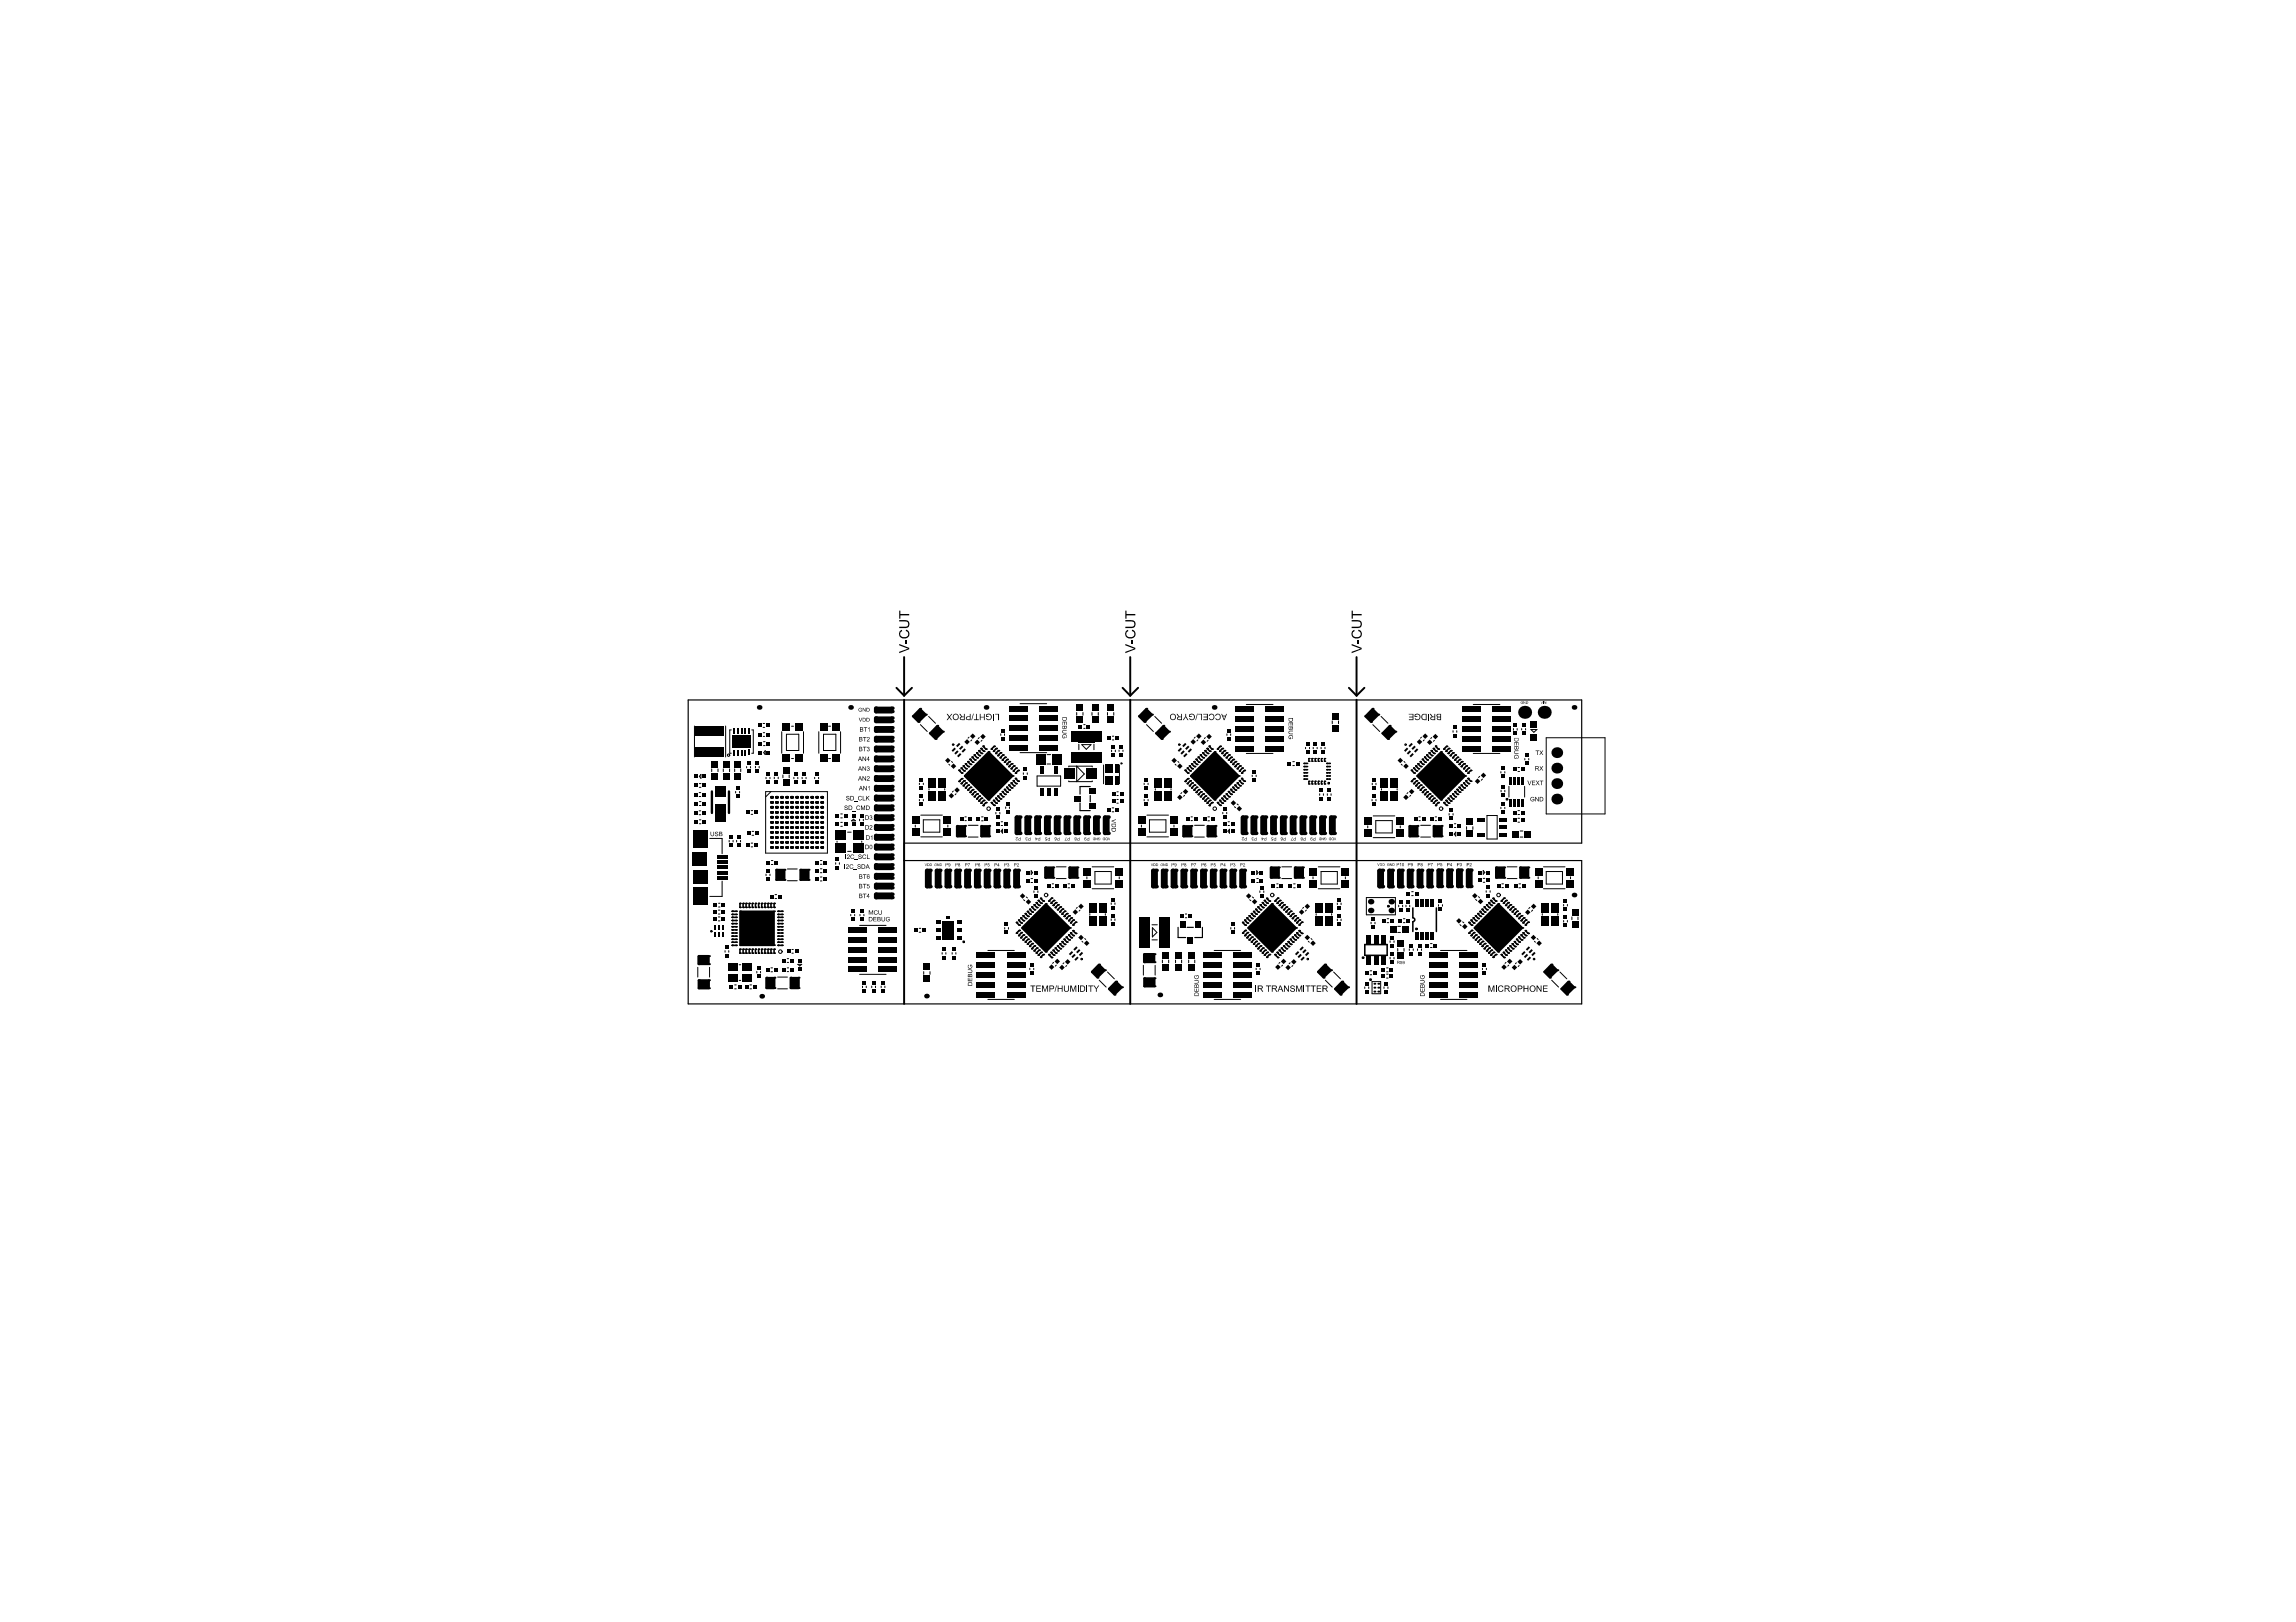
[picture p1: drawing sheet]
<svg xmlns="http://www.w3.org/2000/svg" width="297mm" height="210mm" viewBox="0 0 297 210" stroke-linecap="round" stroke-linejoin="round" font-family="sans-serif">
<g fill="none" stroke="#000" stroke-width=".25">
<path d="M116 89l1 1M117 85v5M117 90.6v39.3M118 89l-1 1M118.1 92.7h.1M118.8 93.4h.1M119 91.7h.1M119.8 92.5h.1M120.3 94.9h.1M121.1 95.6h.1M121.3 93.9h.1M122 94.7h.1"/>
<path d="M145.2 89l1 1M146.2 85v5M146.2 90.6v39.3M147.2 89l-1 1M147.3 92.7h.1M148.1 93.4h.1M148.3 91.7h.1M149 92.5h.1M149.5 94.9h.1M150.3 95.6h.1M150.5 93.9h.1M151.2 94.7h.1"/>
<path d="M174.5 89l1 1M175.5 85v5M175.5 90.6v39.3M176.5 89l-1 1M176.6 92.7h.1M177.4 93.4h.1M177.6 91.7h.1M178.3 92.5h.1M178.8 94.9h.1M179.6 95.6h.1M179.8 93.9h.1M180.5 94.7h.1"/>
<path d="M100.4 112.6h.1M100.4 113.9h.1M101.5 112.6h.1M101.5 113.9h.1M103.5 112.6h.1M103.5 113.9h.1M104.6 112.6h.1M104.6 113.9h.1M123.8 108.2h.1M123.8 106.9h.1M124.9 108.2h.1M124.9 106.9h.1"/>
<path d="M126.9 108.2h.1M126.9 106.9h.1M128 108.2h.1M128 106.9h.1M135.2 112.3h.1M135.2 113.6h.1M136.3 112.3h.1M136.3 113.6h.1M138.4 112.3h.1M138.4 113.6h.1M139.4 112.3h.1M139.4 113.6h.1"/>
<path d="M153.1 108.2h.1M153.1 106.9h.1M154.1 108.2h.1M154.1 106.9h.1M156.2 108.2h.1M156.2 106.9h.1M157.3 108.2h.1M157.3 106.9h.1M164.4 112.3h.1M164.4 113.6h.1M165.5 112.3h.1M165.5 113.6h.1"/>
<path d="M167.5 112.3h.1M167.5 113.6h.1M168.6 112.3h.1M168.6 113.6h.1M182.4 108.2h.1M182.4 106.9h.1M183.4 108.2h.1M183.4 106.9h.1M185.5 108.2h.1M185.5 106.9h.1M186.5 108.2h.1M186.5 106.9h.1"/>
<path d="M193.5 112.3h.1M193.5 113.6h.1M194.6 112.3h.1M194.6 113.6h.1M196.7 112.3h.1M196.7 113.6h.1M197.7 112.3h.1M197.7 113.6h.1M90.4 126.9h.1M90.4 127.9h.1M90.4 123.7h.1M90.4 124.8h.1"/>
<path d="M91.7 127.9h.1M91.7 126.9h.1M91.7 124.8h.1M91.7 123.7h.1M99.2 127.9h.1M99.2 126.5h.1M100.2 127.9h.1M100.2 126.5h.1M102.3 127.9h.1M102.3 126.5h.1M103.3 127.9h.1M103.3 126.5h.1"/>
<path d="M141.2 125.8h.1M142 126.5h.1M142.2 124.8h.1M142.9 125.6h.1M143.5 128h.1M144.2 128.7h.1M144.4 127h.1M145.2 127.8h.1M148 123.5h.1M148 124.5h.1M148 126.6h.1M148 127.6h.1"/>
<path d="M149.4 124.5h.1M149.4 123.5h.1M149.4 127.6h.1M149.4 126.6h.1M170.5 125.8h.1M171.2 126.5h.1M171.4 124.8h.1M172.2 125.6h.1M172.7 128h.1M173.4 128.7h.1M173.6 127h.1M174.4 127.8h.1"/>
<path d="M177.8 128.3h.1M177.8 127.8h.1M177.8 127.3h.1M178.3 127.3h.1M178.3 128.3h.1M178.3 127.8h.1M199.8 125.8h.1M200.5 126.5h.1M200.7 124.8h.1M201.5 125.6h.1M202 128h.1M202.7 128.7h.1"/>
<path d="M202.9 127h.1M203.7 127.8h.1"/>
</g>
<g fill="#000">
<path d="M116.3 79h.2v.5h1.1v.1h-1.1v.5h-.2zM145.6 79h.1v.5h1.2v.1h-1.2v.5h-.1zM174.9 79h.1v.5h1.2v.1h-1.2v.5h-.1zM111.1 92.9h.1l.1 .4 .2-.4h.1l-.2 .5h-.1zM111.1 91.7l.3-.1 .1 .1h-.1a.19 .19 0 0 0-.2 .1 .19 .19 0 0 0 0 .2 .19 .19 0 0 0 .3 0v-.1h-.2h.2v.1l-.3 .1-.1-.2zM111.6 99.2l.4 .4v-.4v.5l-.3-.4v.4h-.1zM111.6 97.9l.4 .5v-.5v.6l-.3-.5v.5h-.1zM111.6 91.6l.3 .4 .1-.4v.5l-.3-.4-.1 .4zM111.6 96.6h.5v.1h-.2v.5h-.1v-.5h-.2zM111.6 95.4h.5h-.2v.6h-.1v-.6h-.2zM111.7 94.1h.5v.1h-.2v.5h-.1v-.5h-.2zM112.2 99.2a.15 .15 0 0 1 .2 0 .15 .15 0 0 1 0 .2 .18 .18 0 0 1 0 .3 .18 .18 0 0 1-.3-.1h.1a.12 .12 0 0 0 .2 .1 .12 .12 0 0 0 0-.2 .12 .12 0 0 0-.1 0v-.1a.1 .1 0 0 0 .1-.1 .1 .1 0 0 0-.2 0h-.1z"/>
<path d="M112.2 96.7a.16 .16 0 0 1 .3 0 .16 .16 0 0 1-.1 .2l.1 .1v.1l-.1 .1a.13 .13 0 0 1-.2 0 .13 .13 0 0 1 0-.2 .11 .11 0 0 0 .1 .2 .11 .11 0 0 0 .1-.2 .11 .11 0 0 0-.1-.1 .1 .1 0 0 0 .1-.1 .1 .1 0 0 0-.1-.1 .1 .1 0 0 0-.1 .1zM112.2 95.4a.2 .2 0 0 1 .3 .1 .2 .2 0 0 1-.2 .3l-.1 .1h.3v.1h-.4l.2-.3a.15 .15 0 0 0 .1-.1 .15 .15 0 0 0-.1-.2l-.1 .2zM112.3 94.2l.2-.1v.6v-.5l-.2 .1zM116.3 80.2l1.1 .1 .2 .2v.4a.47 .47 0 0 1-.5 .4h-.8v-.2h.8a.35 .35 0 0 0 .4-.3 .35 .35 0 0 0-.4-.4h-.8zM116.4 81.7l.3-.2v.2a.43 .43 0 0 0-.2 .6 .43 .43 0 0 0 .6 .1 .4 .4 0 0 0 .4-.3 .4 .4 0 0 0-.3-.4v-.2l.4 .2v.6l-.3 .3h-.4a.61 .61 0 0 1-.5-.9zM117.1 82.8h.1v.5h-.1zM116.3 83.3l1.3 .5v.2l-1.3 .5v-.2l1.2-.4-1.2-.4zM122.5 92.4h.1l.2 .3 .3-.3h.1l-.3 .4 .3 .4h-.2l-.2-.3-.2 .3h-.1l.3-.4zM125.9 92.4h.1l-.3 .8zM126.3 92.4h.1v.7h.2v.1h-.6v-.1h.3zM126.8 92.4h.1v.4h.4v-.4h.1v.8h-.1v-.4h-.4v.4h-.1zM127.6 92.5l.2-.1h.3l.2 .3v.3l-.2 .2h-.4l-.1-.2 .4 .1 .2-.3a.33 .33 0 0 0-.5-.3v.2h.2v.1h-.3z"/>
<path d="M128.5 92.4h.1v.8h-.1zM128.7 92.4h.5v.8h-.1v-.7h-.4zM137.4 93.4h.6v.4h-.1v-.3h-.1v.3h-.1v-.3h-.2l-.1 .3zM137.5 95.1l.3-.1 .2 .3a.13 .13 0 0 1 0 .1 .13 .13 0 0 1-.2 0l.1-.1v-.1l-.3-.1-.1 .3 .1 .1v-.2h.1v.3h-.2l-.1-.3zM137.4 94.5h.6h-.3a.15 .15 0 0 0-.2 .2 .15 .15 0 0 0 .2 .1h.3v.1h-.5l-.1-.2zM145.6 80.2l1.1 .1 .2 .2v.4a.47 .47 0 0 1-.6 .4h-.7v-.2h.7a.35 .35 0 0 0 .5-.3 .35 .35 0 0 0-.5-.4h-.7zM145.6 81.7l.3-.2 .1 .2a.43 .43 0 0 0-.2 .6 .43 .43 0 0 0 .6 .1 .4 .4 0 0 0 .4-.3 .4 .4 0 0 0-.4-.4l.1-.2 .3 .2 .1 .6-.3 .3h-.4a.61 .61 0 0 1-.6-.9zM146.3 82.8h.2v.5h-.2zM145.6 83.3l1.3 .5v.2l-1.3 .5v-.2l1.1-.4-1.1-.4zM153.4 92.4h.1v.3l.3 .5h-.2l-.2-.4-.3 .4h-.1l.4-.5zM153.9 92.5l.3-.1h.2l.2 .2-.1 .5-.4 .1a.17 .17 0 0 1-.2-.1 .17 .17 0 0 1 0-.2l.2 .2h.2l.2-.2v-.2l-.2-.2h-.2h-.2v.2h.3v.1h-.4zM154.9 92.4l-.2 .8h-.1z"/>
<path d="M155 92.4h.5v.8h-.1v-.7h-.4zM155.7 92.4h.6v.8h-.6v-.1h.4v-.3h-.4v-.1h.4v-.2h-.4zM156.5 92.4h.3l.3 .2v.3l-.2 .3h-.3l-.2-.1v-.1l.1-.1 .1 .2h.2l.2-.2-.1-.4h-.3l-.1 .2-.1-.1zM157.3 92.4h.4l.2 .2v.3l-.2 .3h-.3l-.1-.1-.1-.1 .1-.1 .3 .2 .2-.2-.1-.4h-.2l-.2 .2-.1-.1zM166.7 93.5h.6v.4h-.1v-.3h-.1v.3h-.1v-.3h-.2l-.1 .3zM166.7 95.2l.4-.1 .2 .3a.13 .13 0 0 1 0 .1 .13 .13 0 0 1-.2 .1l.1-.2v-.1l-.3-.1-.1 .3 .1 .1v-.2h.1v.3h-.2l-.1-.3zM166.7 94.6h.6h-.3a.15 .15 0 0 0-.2 .2 .15 .15 0 0 0 .2 .1h.3v.1h-.5l-.1-.2zM174.9 80.2l1 .1 .2 .2 .1 .4a.47 .47 0 0 1-.6 .4h-.7v-.2h.7a.35 .35 0 0 0 .4-.3 .35 .35 0 0 0-.4-.4h-.7zM174.9 81.7l.3-.2v.2a.43 .43 0 0 0-.1 .6 .43 .43 0 0 0 .6 .1 .4 .4 0 0 0 .3-.3 .4 .4 0 0 0-.3-.4l.1-.2 .3 .2 .1 .6-.3 .3h-.5a.61 .61 0 0 1-.5-.9zM175.6 82.8h.2v.5h-.2zM174.9 83.3l1.3 .5v.2l-1.3 .5v-.2l1.1-.4-1.1-.4zM182.2 92.4h.7v.8h-.6v-.1h.5v-.3h-.5v-.1h.5v-.2h-.6z"/>
<path d="M183 92.5l.4-.1h.2l.1 .2v.5l-.4 .1a.17 .17 0 0 1-.2-.1 .17 .17 0 0 1 0-.2l.1 .2h.3l.1-.2v-.2l-.1-.2h-.2h-.2v.2h.3v.1h-.4zM184.7 92.4h.2v.8h-.2zM195.9 96.1h.6v.4l-.1-.4h-.2v.4v-.4h-.2l-.1 .4zM195.9 97.8l.4-.1 .2 .2a.14 .14 0 0 1-.1 .2 .14 .14 0 0 1-.1 0l.1-.1v-.1l-.3-.1a.24 .24 0 0 0-.1 .3h.1l.1-.1v.2h-.2l-.1-.2zM195.9 97.2l.1-.1h.5v.1h-.4a.15 .15 0 0 0-.2 .1 .15 .15 0 0 0 .2 .2h.4v.1l-.5-.1zM196.8 90.8h.2v.1a.11 .11 0 0 0-.2-.1 .11 .11 0 0 0 0 .2 .11 .11 0 0 0 .2 0l-.1-.1h.1v.1a.17 .17 0 0 1-.2 0 .17 .17 0 0 1 0-.2zM197.1 90.8l.2 .2v-.2v.3l-.2-.3v.3zM198.7 97.1h.4v.1h-.2v.5v-.5h-.2zM199.2 99.1l.2 .3 .2-.3h.1l-.2 .3 .2 .3-.3-.2-.3 .2 .3-.3zM199.2 97.1l.2 .2 .2-.2h.1l-.2 .3 .2 .3-.3-.2-.3 .2 .3-.3zM199.3 90.8l.2 .2 .1-.2-.1 .3zM199.7 90.8v.3z"/>
<path d="M199.8 90.8l.2 .2v-.2v.3l-.2-.3v.3zM91.9 107.6h.1l.1 .5h.2v-.5h.1v.5l-.1 .1-.4-.1zM92.5 107.7l.3-.1 .1 .2-.1-.1a.12 .12 0 0 0-.2 0 .12 .12 0 0 0 0 .2 .12 .12 0 0 0 .2 0l.1 .1v.1l-.1 .1a.2 .2 0 0 1-.3-.2l.1 .1a.14 .14 0 0 0 .2 .1 .14 .14 0 0 0 0-.2 .14 .14 0 0 0-.1-.1l-.2-.1zM109.3 104.3l.1-.1a.16 .16 0 0 1 .1 0 .16 .16 0 0 1 .1 .2 .12 .12 0 0 0-.2-.1 .12 .12 0 0 0 0 .1 .12 .12 0 0 0 .1 .1h.1a.19 .19 0 0 1-.1 .3 .19 .19 0 0 1-.2-.1 .13 .13 0 0 0 .2 .1 .13 .13 0 0 0 0-.2l-.2-.1zM109.3 111.8h.1v.6h-.1zM109.4 110.6h.1v.6h-.1zM109.5 103.1l.3-.1 .1 .2-.1-.1a.13 .13 0 0 0-.2-.1 .13 .13 0 0 0 0 .2 .13 .13 0 0 0 .2 .1 .21 .21 0 0 1-.1 .3 .21 .21 0 0 1-.2-.2l.1 .1a.14 .14 0 0 0 .2 0 .14 .14 0 0 0 0-.2 .14 .14 0 0 0-.2 0l-.1-.1zM109.5 111.9h.1a.2 .2 0 0 1 .2 .2 .2 .2 0 0 1-.2 .2l-.1 .1h.3h-.3l.1-.2a.17 .17 0 0 0 .1-.1 .17 .17 0 0 0-.1-.2l-.1 .1zM109.6 110.6h.1a.21 .21 0 0 1 .2 .2 .21 .21 0 0 1-.2 .2v.1h.2v.1h-.3l.1-.3a.14 .14 0 0 0 .2-.1 .14 .14 0 0 0-.2-.1l-.1 .1zM110.3 104.9l.5 .1zM110 111.9l.2-.1 .2 .2h-.1a.19 .19 0 0 0-.2 0 .19 .19 0 0 0-.1 .3 .19 .19 0 0 0 .3 0v-.1a.16 .16 0 0 1 0 .2 .16 .16 0 0 1-.2 0l-.2-.1zM110.4 112.5l.5 .1z"/>
<path d="M110.1 110.7l.3-.1 .1 .1h-.1a.19 .19 0 0 0-.3 0 .19 .19 0 0 0 .1 .3 .19 .19 0 0 0 .2 0h.1l-.1 .1h-.3l-.1-.2zM110.5 103.7h.5zM110.5 111.3h.5zM111 111.9l.2-.1 .2 .2-.2-.1a.11 .11 0 0 0-.1 0 .11 .11 0 0 0 0 .2 .19 .19 0 0 1 .3 .1 .19 .19 0 0 1-.2 .2 .19 .19 0 0 1-.2-.2l.1 .2a.13 .13 0 0 0 .1 0 .13 .13 0 0 0 .1-.2l-.3-.1zM111.1 110.6h.3l.1 .2-.1-.1a.12 .12 0 0 0-.2-.1 .12 .12 0 0 0 0 .2l.2 .1a.19 .19 0 0 1-.1 .3 .19 .19 0 0 1-.2-.2 .13 .13 0 0 0 .1 .1 .13 .13 0 0 0 .1 0 .13 .13 0 0 0 0-.2 .18 .18 0 0 1-.2-.1 .18 .18 0 0 1 0-.2zM110.8 104.3l.3-.1 .2 .2-.3-.1-.1 .3a.17 .17 0 0 0 .1 .2 .17 .17 0 0 0 .2-.2 .16 .16 0 0 1 0 .2 .16 .16 0 0 1-.2 0l-.2-.1zM111.4 104.2h.1l.2 .6 .1-.6h.1v.6h-.1v-.5l-.1 .5h-.1l-.1-.5v.5h-.1zM111 103.1l.4-.1 .1 .2h-.1a.19 .19 0 0 0-.3 0 .19 .19 0 0 0 .1 .2 .19 .19 0 0 0 .2 0h.1l-.1 .2-.3-.1zM111.6 100.4l.4 .5v-.5v.6l-.3-.4v.4h-.1zM111.6 103h.1v.5h.3v.1h-.4zM111.7 101.7l.4 .5v-.5v.6l-.3-.5v.5h-.1zM111.6 115.6h.5v.1h-.2v.5h-.1v-.5h-.2z"/>
<path d="M111.6 113.1h.5v.1h-.2v.5h-.1v-.5h-.2zM111.6 114.4h.5v.1h-.2v.5h-.1v-.5h-.2zM111.6 110.7l.3-.1 .2 .1h-.1a.19 .19 0 0 0-.3 0 .19 .19 0 0 0 0 .3 .19 .19 0 0 0 .3 0h.1l-.1 .1h-.3l-.1-.2zM112 103h.1v.3l.4-.3-.2 .2 .2 .4-.3-.3-.1 .3h-.1zM112.2 114.4h.3l-.3 .1v.1a.19 .19 0 0 1 .3 .1 .19 .19 0 0 1-.1 .2 .19 .19 0 0 1-.3-.1h.1a.13 .13 0 0 0 .2 .1 .13 .13 0 0 0 0-.2 .13 .13 0 0 0-.2 0h-.1zM112.2 110.6v.5h.3v.1h-.3zM112.4 117.8h.1l.2 .5 .2-.5h.1v.6h-.1v-.5l-.2 .5-.2-.5v.5h-.1zM112.6 105.5a.16 .16 0 0 1 .2 .1 .16 .16 0 0 1 0 .2l.1 .1a.16 .16 0 0 1-.2 .2 .16 .16 0 0 1-.1-.2 .12 .12 0 0 0 .1 .1 .12 .12 0 0 0 .1-.1 .12 .12 0 0 0-.2-.1h.1a.1 .1 0 0 0 .1-.1 .1 .1 0 0 0-.1-.1 .1 .1 0 0 0-.1 .1h-.1zM112.3 101.8l.2-.1v.6v-.5l-.2 .1zM112.2 100.5h.1a.2 .2 0 0 1 .2 .2 .2 .2 0 0 1-.2 .2h-.1h.3v.1h-.4l.2-.2a.14 .14 0 0 0 .1-.2 .14 .14 0 0 0-.2-.1l-.1 .1zM112.6 106.8a.2 .2 0 0 1 .3 .2 .2 .2 0 0 1-.2 .2l-.1 .1h.3v.1h-.4l.1-.3a.14 .14 0 0 0 .2-.1 .14 .14 0 0 0-.2-.1l-.1 .1zM112.7 108.2l.2-.1v.6h-.1v-.5z"/>
<path d="M113 118.7h.4h-.3v.2h.3v.1h-.3v.2h.3h-.4zM113.1 117.9l.3-.1 .1 .1v.1a.18 .18 0 0 0-.3 0 .18 .18 0 0 0 0 .2 .18 .18 0 0 0 .3 0h.1l-.2 .1a.29 .29 0 0 1-.3 0 .29 .29 0 0 1 0-.4zM113.6 117.8h.1v.3a.15 .15 0 0 0 .2 .2 .15 .15 0 0 0 .1-.2v-.3h.1v.5l-.4 .1-.1-.2zM114 118.7h.1v.3a.15 .15 0 0 0 .2 .2 .15 .15 0 0 0 .1-.2v-.3h.1v.4l-.2 .1h-.2zM114.6 118.8l.3-.1a.13 .13 0 0 1 .1 0 .13 .13 0 0 1 0 .1v-.1l-.3 .1v.2l.1 .2 .3-.1v-.1h-.2v-.1h.2v.3h-.3l-.2-.1zM119.6 111.7l.2 .3 .1-.3-.1 .4zM120.9 111.8l.2-.1 .1 .1a.13 .13 0 0 0-.2 0 .13 .13 0 0 0-.1 .1 .15 .15 0 0 0 .3 0h-.1h.1v.1a.18 .18 0 0 1-.3 0 .18 .18 0 0 1 0-.2zM121.3 111.7l.2 .3v-.3v.4l-.2-.3v.3zM125.2 111.7h.3l-.2 .4v-.1l.1-.2zM127.8 111.7h.2l-.2 .2a.13 .13 0 0 1 .2 .1 .13 .13 0 0 1-.1 .1 .13 .13 0 0 1-.2-.1 .1 .1 0 0 0 .1 .1 .1 .1 0 0 0 .1-.1 .1 .1 0 0 0 0-.1h-.1zM130.3 111.7a.12 .12 0 0 1 .2 0 .12 .12 0 0 1 0 .2 .11 .11 0 0 1 0 .2 .11 .11 0 0 1-.2-.1l.1 .1 .1-.1-.1-.1 .1-.1h-.2zM131.4 108.3h.3l-.1 .2a.1 .1 0 0 0-.1 .1 .1 .1 0 0 0 .1 .1v-.1a.11 .11 0 0 1-.1 .2 .11 .11 0 0 1-.1-.1 .11 .11 0 0 1 .1-.2l.1-.1z"/>
<path d="M131.6 111.8a.14 .14 0 0 1 .2 0 .14 .14 0 0 1-.1 .2l-.1 .1h.2h-.2l.1-.2a.1 .1 0 0 0 .1-.1 .1 .1 0 0 0-.1-.1l-.1 .1zM132.7 108.4h.2l.1 .1h-.3l.1 .1-.1 .1h.2a.1 .1 0 0 1-.1 0 .1 .1 0 0 1-.1-.1zM135.3 108.4l.1-.1 .1 .2a.11 .11 0 0 0-.2-.1 .11 .11 0 0 0 .1 .2h.1l-.1 .2h-.2l.2-.2a.14 .14 0 0 1-.2 0 .14 .14 0 0 1 .1-.2zM137.9 108.3v.2l-.1 .2 .2 .1h-.3zM141.7 108.4l.2 .3 .1-.3v.3l-.2-.2-.1 .2zM142 108.5l.1-.1a.16 .16 0 0 1 .2 0 .16 .16 0 0 1 0 .3 .16 .16 0 0 1-.2-.1 .13 .13 0 0 0 .1 .1 .13 .13 0 0 0 .1-.2 .13 .13 0 0 0-.2 0l.1 .1h-.2zM143.4 108.4l.2 .3-.1-.3-.2 .3zM143.8 106.2l.6-.2v.1l-.5 .2 .5 .1v.1l-.6-.2zM148.9 111.7l.1 .3 .2-.3-.1 .4zM150.2 111.8l.2-.1v.1a.13 .13 0 0 0-.1 0 .13 .13 0 0 0-.1 .1 .13 .13 0 0 0 .2 0h-.1h.1v.1a.18 .18 0 0 1-.2 0 .18 .18 0 0 1 0-.2zM150.5 111.7l.2 .3 .1-.3v.4l-.2-.3-.1 .3zM154.5 111.7h.2l-.1 .4-.1-.1 .2-.2z"/>
<path d="M157.1 111.7h.2l-.2 .2a.13 .13 0 0 1 .2 .1 .13 .13 0 0 1-.1 .1 .13 .13 0 0 1-.2-.1 .1 .1 0 0 0 .1 .1 .1 .1 0 0 0 .1-.1 .1 .1 0 0 0-.1-.1h-.1zM159.6 111.7a.11 .11 0 0 1 .2 0 .11 .11 0 0 1-.1 .2 .11 .11 0 0 1 .1 .2 .11 .11 0 0 1-.2-.1v.1l.2-.1-.2-.1 .1-.1h-.1zM160.7 108.3h.2l-.1 .2a.1 .1 0 0 0-.1 .1 .1 .1 0 0 0 .1 .1l.1-.1a.11 .11 0 0 1-.1 .2 .11 .11 0 0 1-.2-.1 .11 .11 0 0 1 .1-.2l.2-.1zM160.8 111.8a.15 .15 0 0 1 .3 0 .14 .14 0 0 1-.1 .2l-.1 .1h.2h-.3l.1-.2a.1 .1 0 0 0 .1-.1 .1 .1 0 0 0-.1-.1v.1zM162 108.4l.2 .1h-.2l.1 .1-.1 .1h.2a.1 .1 0 0 1-.2 0 .1 .1 0 0 1 0-.1l-.1-.1zM164.5 108.4l.1-.1 .1 .2a.1 .1 0 0 0-.1-.1 .1 .1 0 0 0-.1 .1 .1 .1 0 0 0 .1 .1h.1v.2h-.2l.2-.2a.13 .13 0 0 1-.2 0 .13 .13 0 0 1 0-.2zM167.2 108.3v.2l-.1 .2 .2 .1h-.3zM171 108.4l.2 .3v-.3v.3l-.2-.2v.2zM171.3 108.5v-.1a.16 .16 0 0 1 .3 0 .16 .16 0 0 1-.1 .3 .16 .16 0 0 1-.2-.1 .13 .13 0 0 0 .2 .1 .13 .13 0 0 0 0-.2 .13 .13 0 0 0-.2 0l.1 .1h-.1zM172.7 108.4l.2 .3-.2-.3-.1 .3zM178.2 111.7l.1 .3 .2-.3-.1 .3zM179.5 111.8l.2-.1v.1a.12 .12 0 0 0-.1-.1 .12 .12 0 0 0-.1 .2 .12 .12 0 0 0 .2 0h-.1h.2l-.1 .1a.17 .17 0 0 1-.2 0 .17 .17 0 0 1 0-.2z"/>
<path d="M179.8 111.7l.2 .3 .1-.3v.3l-.2-.2-.1 .2zM181.1 111.8l.2-.1v.4l-.1-.3zM185.1 111.7h.3l-.2 .4v-.1l.1-.3zM186.4 111.7h.2h-.2v.1a.14 .14 0 0 1 .2 .2 .13 .13 0 0 1-.2 .1 .13 .13 0 0 1-.1-.1h.1a.11 .11 0 0 0 .1-.1 .11 .11 0 0 0-.2 0zM188.9 111.7a.12 .12 0 0 1 .2 0 .12 .12 0 0 1 0 .1l-.1 .1a.11 .11 0 0 1 .1 .2 .11 .11 0 0 1-.2-.1h.2l-.2-.1 .1-.2-.1 .1zM190.2 111.7a.16 .16 0 0 1 .2 .1 .16 .16 0 0 1-.2 .2l.2 .1h-.3l.1-.2a.11 .11 0 0 0 .1-.1 .11 .11 0 0 0-.1-.1v.1zM197.6 101h.1l.2 .5 .2-.5-.2 .6h-.1zM198.2 101h.4v.1h-.3v.2h.3h-.3v.2h.3v.1h-.4zM198 103.3l.2-.2a.17 .17 0 0 1 .2 0 .17 .17 0 0 1 0 .2l-.1-.1-.2 .1v.2l.1 .1h.2v-.1h-.1v-.1h.2v.2l-.3 .1-.2-.1zM198.6 103.1l.4 .5v-.5h.1v.6l-.4-.4v.4h-.1zM198.7 101h.1l.1 .3 .3-.3-.2 .3 .2 .3h-.1l-.2-.2-.1 .2h-.1l.2-.3zM199.2 101h.5v.1h-.2v.5h-.1v-.5h-.2z"/>
<path d="M125.2 125.5l.6 .1v.2l-.1 .1h-.5v-.1h.3a.15 .15 0 0 0 .2-.1 .15 .15 0 0 0-.2-.2h-.3zM125.2 124.9l.2-.1-.1 .2v.2l.3 .1 .1-.3-.1-.1v.2h-.1v-.3h.2l.1 .2-.1 .3-.1 .1-.3-.1-.1-.1zM125.2 126.6h.1v.3h.1v-.3h.1v.3h.2l.1-.4v.5h-.6zM133.3 127.5h.6v.1h-.2v.7h-.1v-.7h-.3zM134.1 127.5h.6v.1h-.5v.3h.4v.1h-.4v.2h.5v.1h-.6zM134.8 127.5h.2l.2 .7 .2-.7h.2v.8h-.1v-.6l-.3 .6-.3-.6v.6h-.1zM136.7 127.5l-.2 .8h-.1zM136.8 127.5h.1v.4h.5v-.4h.1v.8h-.1v-.3h-.5v.3h-.1zM137.6 127.5h.1v.5a.22 .22 0 0 0 .3 .3 .22 .22 0 0 0 .2-.3v-.5h.1v.5a.32 .32 0 0 1-.4 .3 .32 .32 0 0 1-.3-.3zM138.5 127.5h.1l.2 .7 .3-.7h.1v.8h-.1v-.6l-.2 .6h-.1l-.2-.6v.6h-.1zM139.4 127.5h.1v.8h-.1zM140.6 127.5h.1v.8h-.1z"/>
<path d="M140.8 127.5h.7v.1h-.3v.7h-.1v-.7h-.3zM141.5 127.5h.1l.2 .4 .3-.4h.1l-.3 .5v.3h-.1v-.3zM154.5 126.8h.3a.23 .23 0 0 1 .3 .3 .23 .23 0 0 1-.3 .2h-.3v-.1h.4a.14 .14 0 0 0 .1-.2 .14 .14 0 0 0-.2-.1h-.3zM154.5 126.3l.2-.1-.1 .1v.3h.2l.2-.1v-.1l-.2-.1v.1v-.2h.2l.1 .2v.2l-.3 .1h-.2l-.1-.1zM154.5 127.9l.1 .3h.1v-.3h.1v.3h.2l.1-.3v.4h-.6zM162.4 127.5h.1v.8h-.1zM163.8 127.5h.6v.1h-.2v.7h-.1v-.7h-.3zM166.1 127.5h.1l.4 .7v-.7h.1v.8h-.1l-.4-.6v.6h-.1zM167 127.6l.4-.1 .1 .3-.3-.2a.14 .14 0 0 0-.2 .2 .16 .16 0 0 0 .3 .1h.1a.26 .26 0 0 1 .1 .4 .26 .26 0 0 1-.4 0l-.2-.2h.1l.2 .2 .2-.1a.14 .14 0 0 0 0-.2 .14 .14 0 0 0-.2 0 .23 .23 0 0 1-.2-.1 .23 .23 0 0 1 0-.3zM167.7 127.5h.1l.3 .7 .2-.7h.2v.8h-.1v-.6l-.3 .6h-.1l-.2-.6v.6h-.1zM168.6 127.5h.2v.8h-.2zM168.9 127.5h.6v.1h-.2v.7h-.1v-.7h-.3z"/>
<path d="M169.6 127.5h.6v.1h-.2v.7h-.2v-.7h-.2zM170.3 127.5h.6v.1h-.4v.3h.4v.1h-.4v.2h.4v.1h-.6zM181.2 124.4h.2l-.2 .1a.13 .13 0 0 1 .2 .1 .13 .13 0 0 1-.1 .2 .14 .14 0 0 1-.2-.2l.1 .1a.11 .11 0 0 0 .2-.1 .11 .11 0 0 0-.1-.1 .11 .11 0 0 0-.1 .1zM183.7 126.8h.5l.1 .2a.23 .23 0 0 1-.2 .3h-.4v-.1h.4a.14 .14 0 0 0 .1-.2 .14 .14 0 0 0-.1-.1h-.4zM183.8 126.2h.1l-.1 .3 .3 .1 .1-.1v-.2h-.1v.1h-.1v-.2h.2l.1 .4-.2 .1-.3-.1-.1-.1zM183.7 127.9h.1v.3h.2v-.3v.3h.2v-.3h.1v.4h-.6zM192.6 127.5h.1l.3 .7 .2-.7h.1v.8h-.1v-.6l-.2 .6h-.1l-.2-.6v.6h-.1zM193.5 127.5h.1v.8h-.1zM193.9 127.7l.3-.2 .2 .1 .1 .2-.4-.2-.2 .2v.2a.24 .24 0 0 0 .2 .3 .24 .24 0 0 0 .3-.2h.1l-.1 .2h-.4l-.2-.3zM197.1 127.5h.1v.4h.4v-.4h.1v.8h-.1v-.3h-.4v.3h-.1zM198.8 127.5h.1l.4 .7v-.7h.1v.8h-.1l-.4-.6v.6h-.1zM199.6 127.5h.6v.1h-.5v.3h.5v.1h-.5v.2h.5v.1h-.6z"/>
<path d="M111.2 99.2h.1l.2 .5-.1-.1h-.2l-.2 .1zM111.3 99.2l-.1 .3h.2z"/>
<path d="M111.2 97.9h.1l.2 .6h-.1v-.2h-.3l-.1 .2zM111.3 98l-.1 .2h.2z"/>
<path d="M111.2 96.6h.2a.15 .15 0 0 1 .1 .1 .15 .15 0 0 1 0 .2l.1 .1v.1l-.4 .1zM111.2 96.7v.2h.1a.11 .11 0 0 0 .2-.1 .11 .11 0 0 0-.2-.1zM111.2 96.9v.2h.2a.11 .11 0 0 0 .1-.1 .11 .11 0 0 0-.1-.1z"/>
<path d="M111.2 95.4h.2a.16 .16 0 0 1 .1 .1 .16 .16 0 0 1 0 .2 .17 .17 0 0 1 .1 .2 .17 .17 0 0 1-.2 .1h-.2zM111.2 95.4v.2h.3l-.1-.2zM111.2 95.7v.2h.2a.11 .11 0 0 0 .1-.1 .11 .11 0 0 0-.1-.1z"/>
<path d="M111.3 94.1h.2a.16 .16 0 0 1 .1 .1 .16 .16 0 0 1 0 .2l.1 .1-.1 .2h-.3zM111.3 94.2v.1h.3l-.1-.1zM111.3 94.4v.2h.2a.11 .11 0 0 0 .1-.1 .11 .11 0 0 0-.1-.1z"/>
<path d="M111.6 92.9l.4 .1v.2l-.1 .2h-.3zM111.7 93v.3h.2a.18 .18 0 0 0 0-.2 .18 .18 0 0 0-.1-.1z"/>
<path d="M112.1 92.9h.4v.3l-.1 .2h-.3zM112.2 93v.3h.1l.1-.1a.16 .16 0 0 0 0-.2 .16 .16 0 0 0-.1 0z"/>
<path d="M112.1 91.6h.4v.4l-.1 .1h-.3zM112.2 91.7v.3h.1l.1-.1a.16 .16 0 0 0 0-.2 .16 .16 0 0 0-.1 0z"/>
<path d="M112.4 97.9v.4h.1l-.1 .2h-.1v-.2h-.2zM112.3 98l-.1 .3h.1z"/>
<path d="M123.2 92.8a.41 .41 0 0 1 .8 0 .41 .41 0 0 1-.8 0zM123.4 92.6v.3l.2 .2a.32 .32 0 0 0 .3-.4 .32 .32 0 0 0-.5-.1z"/>
<path d="M124.1 92.4h.1l.3 .3h.2v-.3h.1v.8l-.6-.1v-.3l.2-.1zM124.3 92.9v.2h.4v-.3z"/>
<path d="M125 92.8l.1-.1h.4v-.3h.1v.8l-.6-.1zM125.1 92.9a.15 .15 0 0 0 0 .1 .15 .15 0 0 0 .2 .1h.2v-.3z"/>
<path d="M137.4 92.8h.6v.4l-.2 .1h-.3l-.1-.1zM137.5 92.9v.2l.2 .1a.18 .18 0 0 0 .2 0 .18 .18 0 0 0 0-.2v-.1z"/>
<path d="M137.4 93.9h.6v.3a.15 .15 0 0 1-.1 .1 .15 .15 0 0 1-.2 0 .15 .15 0 0 1-.2 0 .15 .15 0 0 1-.1-.2zM137.8 94v.2h.1v-.2zM137.5 94v.1a.11 .11 0 0 0 .1 .2 .11 .11 0 0 0 .1-.2v-.1z"/>
<path d="M151.3 92.8a.4 .4 0 0 1 .8 0 .4 .4 0 0 1-.8 0zM151.4 92.8a.31 .31 0 0 0 .6 0 .31 .31 0 0 0-.6 0z"/>
<path d="M152.2 92.4h.1l.3 .3h.2v-.3h.1v.8l-.5-.1a.23 .23 0 0 1-.1-.2 .23 .23 0 0 1 .2-.2zM152.4 92.9l.1 .2h.3v-.3z"/>
<path d="M158 92.4h.1l.1 .2h.4v-.2h.1l-.3 .8h-.1zM158.2 92.7l.2 .4 .1-.4z"/>
<path d="M166.7 92.9h.6v.4l-.2 .1h-.3l-.1-.1zM166.8 93v.2l.2 .1a.18 .18 0 0 0 .1 0 .18 .18 0 0 0 .1-.2v-.1z"/>
<path d="M166.7 94h.6v.3a.15 .15 0 0 1-.1 .1 .15 .15 0 0 1-.2 0 .15 .15 0 0 1-.2 0 .15 .15 0 0 1-.1-.2zM167.1 94.1v.2h.1v-.2zM166.8 94.1v.1a.11 .11 0 0 0 .1 .2 .11 .11 0 0 0 .1-.2v-.1z"/>
<path d="M183.9 92.5l.2-.1h.5v.8h-.5l-.2-.1v-.3zM184.1 92.5l-.1 .5 .5 .1v-.6z"/>
<path d="M185 92.4h.1l.3 .3h.2v-.3h.1v.8l-.6-.1v-.3l.2-.1zM185.2 92.9v.2h.4v-.3z"/>
<path d="M185.9 92.5l.5-.1v.8l-.5-.1v-.2l.1-.1-.2-.2zM186 92.9a.14 .14 0 0 0 0 .2 .14 .14 0 0 0 .2 0h.1v-.3zM186 92.5v.2h.3v-.2z"/>
<path d="M195.9 95.5h.6l-.1 .4-.1 .1-.3-.1-.1-.1zM196 95.6v.3l.4-.1v-.2z"/>
<path d="M195.9 96.6h.6l-.1 .3-.1 .1-.1-.1-.1 .1a.17 .17 0 0 1-.2 0 .17 .17 0 0 1 0-.2zM196.2 96.7v.2h.2v-.2zM196 96.7v.1a.11 .11 0 0 0 .1 .1 .11 .11 0 0 0 .1-.1v-.1z"/>
<path d="M197.4 90.8h.3v.3h-.3zM197.5 90.8v.2a.13 .13 0 0 0 .2-.1 .13 .13 0 0 0-.2-.1z"/>
<path d="M198.6 99.1l.4 .1a.15 .15 0 0 1 .1 .2 .15 .15 0 0 1-.2 .1l.2 .2h-.1l-.1-.2h-.2v.2h-.1zM198.7 99.2v.2h.3v-.2z"/>
<path d="M93 107.6h.3a.15 .15 0 0 1 .1 .2 .15 .15 0 0 1 0 .1 .15 .15 0 0 1 0 .2 .15 .15 0 0 1-.2 .1h-.2zM93.1 107.7v.2l.3-.1-.1-.1zM93.1 107.9v.2h.1a.11 .11 0 0 0 .2-.1 .11 .11 0 0 0-.2-.1z"/>
<path d="M109.8 104.2l.4 .1 .1 .3-.2 .2h-.3zM109.9 104.3v.5h.2l.1-.4z"/>
<path d="M110 103l.4 .1 .1 .2-.1 .3h-.4zM110.1 103.1v.4h.1a.22 .22 0 0 0 .2-.2 .22 .22 0 0 0-.2-.2z"/>
<path d="M111.2 100.4h.1l.2 .6-.1-.2h-.2l-.2 .2zM111.3 100.5l-.1 .3h.2z"/>
<path d="M111.3 101.7h.1l.2 .6-.1-.2h-.2l-.2 .2zM111.4 101.8l-.1 .2h.2z"/>
<path d="M111.1 114.4h.3a.15 .15 0 0 1 .1 .1 .15 .15 0 0 1 0 .2h.1a.18 .18 0 0 1-.1 .2 .18 .18 0 0 1-.1 .1h-.3zM111.2 114.5v.1h.3l-.1-.1zM111.2 114.7v.2h.2a.1 .1 0 0 0 .1-.1 .1 .1 0 0 0-.1-.1z"/>
<path d="M111.2 115.6l.3 .1 .1 .1-.1 .1a.14 .14 0 0 1 .1 .2 .14 .14 0 0 1-.2 .1h-.2zM111.2 115.7v.2h.2a.1 .1 0 0 0 .1-.1 .11 .11 0 0 0-.2-.1zM111.2 116v.2h.2a.11 .11 0 0 0 .1-.1 .11 .11 0 0 0-.1-.1z"/>
<path d="M111.2 113.1h.2a.15 .15 0 0 1 .1 .1 .15 .15 0 0 1 0 .2l.1 .1-.1 .2h-.3zM111.2 113.2v.2h.2a.1 .1 0 0 0 .1-.1 .11 .11 0 0 0-.2-.1zM111.2 113.4v.2h.2a.11 .11 0 0 0 .1-.1 .11 .11 0 0 0-.1-.1z"/>
<path d="M111.5 111.8h.2a.29 .29 0 0 1 .2 .3 .29 .29 0 0 1-.2 .3h-.2zM111.5 111.9v.5l.3-.1v-.3z"/>
<path d="M111.9 109.3l.5 .1v.3l-.1 .2h-.4zM112 109.4v.4h.2l.1-.3z"/>
<path d="M111.9 106.8h.3l.2 .1v.2l-.1 .2-.4 .1zM112 106.9v.4h.3v-.4z"/>
<path d="M111.9 105.5l.5 .1v.2l-.1 .3h-.4zM112 105.6v.4h.2l.1-.3z"/>
<path d="M112.2 111.8h.1l.2 .6h-.1v-.1h-.3l-.1 .1zM112.2 111.9l-.1 .3h.2z"/>
<path d="M112 108.1h.5v.2v.3l-.5 .1zM112.1 108.2v.4h.3v-.4z"/>
<path d="M112 104.2l.5 .1v.2l-.1 .3h-.4zM112.1 104.3v.5h.1a.22 .22 0 0 0 .2-.3 .22 .22 0 0 0-.2-.2z"/>
<path d="M112.4 115.6v.4h.1l-.1 .2v-.1h-.3zM112.4 115.8l-.2 .2h.2z"/>
<path d="M112.4 118.7h.4l.1 .3-.1 .2h-.4zM112.5 118.7v.5l.2-.1 .1-.1a.18 .18 0 0 0 0-.2 .18 .18 0 0 0-.2-.1z"/>
<path d="M112.2 113.2h.3v.1l-.3-.1v.2h.1a.18 .18 0 0 1 .2 .2 .18 .18 0 0 1-.2 .1 .18 .18 0 0 1-.2-.2zM112.2 113.6a.15 .15 0 0 0 .3 0 .15 .15 0 0 0-.3 0z"/>
<path d="M112.6 109.4h.2l.1 .3a.21 .21 0 0 1-.3 .2 .21 .21 0 0 1-.1-.4zM112.6 109.4v.1a.15 .15 0 0 0 0 .3 .15 .15 0 0 0 .2-.1 .17 .17 0 0 0 0-.2 .17 .17 0 0 0-.2-.1z"/>
<path d="M113.5 118.7h.3a.15 .15 0 0 1 .1 .1 .15 .15 0 0 1-.1 .1 .15 .15 0 0 1 .1 .2 .15 .15 0 0 1-.2 .1h-.2zM113.6 118.7v.2l.2-.1v-.1zM113.6 119v.2h.1a.11 .11 0 0 0 .2-.1 .11 .11 0 0 0-.2-.1z"/>
<path d="M120 111.7l.2 .1v.3h-.2zM120 111.8v.2h.2v-.2z"/>
<path d="M120.3 111.7l.2 .1v.3h-.2zM120.3 111.8v.2h.2v-.2z"/>
<path d="M121.6 111.7h.1a.17 .17 0 0 1 .1 .2 .17 .17 0 0 1-.1 .2h-.1zM121.6 111.8v.2a.13 .13 0 0 0 .2-.1 .13 .13 0 0 0-.2-.1z"/>
<path d="M122.3 111.7h.2a.12 .12 0 0 1 .1 .1 .12 .12 0 0 1-.1 .1h-.1l-.1 .2zM122.4 111.7v.2h.2v-.1z"/>
<path d="M122.7 111.7l.2 .1 .1 .2a.13 .13 0 0 1-.1 .1 .13 .13 0 0 1-.2-.1 .11 .11 0 0 0 .2 .1 .11 .11 0 0 0 0-.2 .14 .14 0 0 1-.2 0 .14 .14 0 0 1 0-.2zM122.7 111.8a.1 .1 0 0 0 .2 0 .1 .1 0 0 0-.2 0z"/>
<path d="M123.6 111.7h.1a.12 .12 0 0 1 .2 .1 .12 .12 0 0 1-.2 .1h-.1v.2zM123.6 111.7v.2h.2v-.1z"/>
<path d="M124 111.7a.11 .11 0 0 1 .2 0 .11 .11 0 0 1 0 .2 .13 .13 0 0 1 0 .2 .13 .13 0 0 1-.2 0 .13 .13 0 0 1 0-.2zM124 111.8a.1 .1 0 0 0 .2 0 .1 .1 0 0 0-.2 0zM124 112a.1 .1 0 0 0 .2 0 .1 .1 0 0 0-.2 0z"/>
<path d="M124.9 111.7h.1a.12 .12 0 0 1 .2 .1 .12 .12 0 0 1-.2 .1h-.1v.2zM124.9 111.8v.1h.2v-.1z"/>
<path d="M126.2 111.7h.1a.12 .12 0 0 1 .2 .1 .12 .12 0 0 1-.2 .1h-.1v.2zM126.2 111.7v.2h.2v-.1z"/>
<path d="M126.6 111.8l.1-.1 .1 .1a.11 .11 0 0 0-.2-.1 .11 .11 0 0 0 0 .2h.2l-.1 .2a.19 .19 0 0 1-.2-.1 .19 .19 0 0 1 .1-.2zM126.6 112a.1 .1 0 0 0 .2 0 .1 .1 0 0 0-.2 0z"/>
<path d="M127.4 111.7h.1a.12 .12 0 0 1 .2 .1 .12 .12 0 0 1-.2 .1h-.1v.2zM127.4 111.7v.2h.2v-.1z"/>
<path d="M128.7 111.7h.1a.12 .12 0 0 1 .2 .1 .12 .12 0 0 1-.2 .1h-.1v.2zM128.7 111.8v.1h.2v-.1z"/>
<path d="M129.2 111.7l.1 .3-.1 .1v-.1h-.2zM129.2 111.8l-.1 .2h.1z"/>
<path d="M129.9 111.7h.2a.12 .12 0 0 1 .1 .1 .12 .12 0 0 1-.1 .1h-.1l-.1 .2zM130 111.7v.2h.2v-.1z"/>
<path d="M131.2 111.7h.2a.12 .12 0 0 1 .1 .1 .12 .12 0 0 1-.1 .1h-.1l-.1 .2zM131.3 111.8v.1h.2l-.1-.1z"/>
<path d="M131.7 108.6l.3-.1v-.2v.5h-.2zM131.8 108.6v.1h.2v-.1z"/>
<path d="M133 108.6l.3-.1v-.1v.4h-.3zM133.1 108.6v.1h.2v-.1z"/>
<path d="M134 108.3v.2h.2l-.2 .3-.1-.3zM134 108.5v.2l.2-.2z"/>
<path d="M134.3 108.6l.2-.1 .1-.2v.5h-.3zM134.3 108.6v.1h.2v-.1z"/>
<path d="M135.6 108.6l.2-.1v-.1v.4h-.2zM135.6 108.6v.1h.2v-.1z"/>
<path d="M136.5 108.4a.2 .2 0 0 1 .2 .2 .2 .2 0 0 1-.2 .2v-.1a.11 .11 0 0 0 .1 0 .11 .11 0 0 0 .1-.1h-.2zM136.5 108.5a.1 .1 0 0 0 .2 0 .1 .1 0 0 0-.2 0z"/>
<path d="M136.8 108.6l.2-.1 .1-.1v.4h-.3zM136.8 108.6v.1h.2v-.1z"/>
<path d="M138.1 108.6l.2-.1 .1-.2v.5h-.3zM138.1 108.6l.1 .1h.1v-.1z"/>
<path d="M139.1 108.4a.12 .12 0 0 1 .2 0 .12 .12 0 0 1-.1 .2 .11 .11 0 0 1 0 .1 .11 .11 0 0 1-.1 0 .11 .11 0 0 1 0-.1l-.1-.1zM139.1 108.7a.07 .07 0 0 0 .1 0 .07 .07 0 0 0-.1 0zM139.1 108.5a.09 .09 0 0 0 .1 0 .09 .09 0 0 0-.1 0z"/>
<path d="M139.4 108.6l.2-.1v-.1v.4h-.2zM139.4 108.6v.1h.2v-.1z"/>
<path d="M140.3 108.4h.2v.1l-.1-.1-.1 .2 .2-.1v.1a.13 .13 0 0 1-.1 .2 .13 .13 0 0 1-.1-.2zM140.3 108.6a.1 .1 0 0 0 .2 0 .1 .1 0 0 0-.2 0z"/>
<path d="M140.6 108.6l.3-.1v-.1v.4h-.3zM140.7 108.6v.1h.2v-.1z"/>
<path d="M141.4 108.4h.3v.3h-.3zM141.5 108.5v.2h.1v-.2z"/>
<path d="M142.7 108.5l.2-.1v.3h-.2zM142.7 108.5v.2h.2v-.2z"/>
<path d="M143 108.5l.3-.1v.3h-.3zM143.1 108.5l-.1 .2h.2v-.2z"/>
<path d="M143.8 106.6h.6l-.1 .4h-.4zM143.9 106.7v.1a.22 .22 0 0 0 .2 .2 .22 .22 0 0 0 .2-.2v-.1z"/>
<path d="M143.8 107.2h.6v.3l-.2 .1h-.3zM143.9 107.2v.2a.22 .22 0 0 0 .2 .2 .22 .22 0 0 0 .2-.2v-.2z"/>
<path d="M149.2 111.7l.3 .1-.1 .3h-.2zM149.3 111.8v.2h.1v-.2z"/>
<path d="M149.5 111.7l.3 .1-.1 .3h-.2zM149.6 111.8v.2h.1l.1-.2z"/>
<path d="M150.8 111.7h.1a.17 .17 0 0 1 .2 .2 .17 .17 0 0 1-.2 .2h-.1zM150.9 111.8v.2a.13 .13 0 0 0 .2-.1 .13 .13 0 0 0-.2-.1z"/>
<path d="M151.6 111.7h.1a.12 .12 0 0 1 .2 .1 .12 .12 0 0 1-.2 .1h-.1v.2zM151.6 111.7v.2h.2v-.1z"/>
<path d="M152 111.7h.1l.1 .3a.13 .13 0 0 1-.1 .1 .13 .13 0 0 1-.1-.1 .11 .11 0 0 0 .1 .1 .11 .11 0 0 0 .1-.2 .13 .13 0 0 1-.2 0 .13 .13 0 0 1 0-.2zM152 111.8a.1 .1 0 0 0 .2 0 .1 .1 0 0 0-.2 0z"/>
<path d="M152.8 111.7h.2a.12 .12 0 0 1 .1 .1 .12 .12 0 0 1-.1 .1h-.1l-.1 .2zM152.9 111.7v.2h.2v-.1z"/>
<path d="M153.2 111.7h.1a.11 .11 0 0 1 .1 0 .11 .11 0 0 1 0 .2 .13 .13 0 0 1 0 .2 .13 .13 0 0 1-.1 0 .13 .13 0 0 1 0-.2zM153.3 111.8a.07 .07 0 0 0 .1 0 .07 .07 0 0 0-.1 0zM153.2 112a.1 .1 0 0 0 .2 0 .1 .1 0 0 0-.2 0z"/>
<path d="M154.1 111.7h.2a.12 .12 0 0 1 .1 .1 .12 .12 0 0 1-.1 .1h-.1l-.1 .2zM154.2 111.8v.1h.2l-.1-.1z"/>
<path d="M155.4 111.7h.2a.12 .12 0 0 1 .1 .1 .12 .12 0 0 1-.1 .1h-.1l-.1 .2zM155.5 111.7v.2h.2v-.1z"/>
<path d="M155.8 111.8l.1-.1 .1 .1a.11 .11 0 0 0-.1-.1 .11 .11 0 0 0-.1 .2h.2v.2a.19 .19 0 0 1-.2-.1 .19 .19 0 0 1 0-.2zM155.8 112a.1 .1 0 0 0 .2 0 .1 .1 0 0 0-.2 0z"/>
<path d="M156.6 111.7h.2a.12 .12 0 0 1 .2 .1 .12 .12 0 0 1-.2 .1h-.1l-.1 .2zM156.7 111.7v.2h.2v-.1z"/>
<path d="M157.9 111.7h.2a.12 .12 0 0 1 .1 .1 .12 .12 0 0 1-.1 .1h-.1l-.1 .2zM158 111.8v.1h.2l-.1-.1z"/>
<path d="M158.5 111.7l.1 .3-.1 .1v-.1h-.2zM158.5 111.8l-.2 .2h.2z"/>
<path d="M159.2 111.7h.1a.12 .12 0 0 1 .2 .1 .12 .12 0 0 1-.2 .1h-.1v.2zM159.2 111.7v.2h.2v-.1z"/>
<path d="M160.5 111.7h.1a.12 .12 0 0 1 .2 .1 .12 .12 0 0 1-.2 .1h-.1v.2zM160.5 111.8v.1h.2v-.1z"/>
<path d="M161 108.6l.2-.1 .1-.2v.5h-.3zM161 108.6l.1 .1h.1v-.1z"/>
<path d="M162.3 108.6l.2-.1 .1-.1v.4h-.3zM162.3 108.6v.1h.2v-.1z"/>
<path d="M163.2 108.3l.1 .2h.2l-.2 .3-.1-.3zM163.3 108.5v.2l.1-.2z"/>
<path d="M163.5 108.6l.3-.1v-.2v.5h-.2zM163.6 108.6v.1h.2v-.1z"/>
<path d="M164.8 108.6l.2-.1 .1-.1v.4h-.3zM164.8 108.6v.1h.2v-.1z"/>
<path d="M165.7 108.4a.2 .2 0 0 1 .3 .2 .2 .2 0 0 1-.2 .2l-.1-.1a.11 .11 0 0 0 .2 0 .11 .11 0 0 0 0-.1h-.2zM165.7 108.5a.1 .1 0 0 0 .2 0 .1 .1 0 0 0-.2 0z"/>
<path d="M166 108.6l.3-.1v-.1v.4h-.3zM166.1 108.6v.1h.2v-.1z"/>
<path d="M167.4 108.6l.2-.1v-.2v.5h-.2zM167.4 108.6v.1h.2v-.1z"/>
<path d="M168.3 108.4a.12 .12 0 0 1 .2 0 .12 .12 0 0 1 0 .2 .11 .11 0 0 1 0 .1 .11 .11 0 0 1-.2 0 .11 .11 0 0 1 0-.1zM168.3 108.7a.1 .1 0 0 0 .2 0 .1 .1 0 0 0-.2 0zM168.3 108.5a.1 .1 0 0 0 .2 0 .1 .1 0 0 0-.2 0z"/>
<path d="M168.6 108.6l.3-.1v-.1v.4h-.3zM168.6 108.6v.1h.3v-.1z"/>
<path d="M169.6 108.4h.2v.1l-.2-.1v.2l.1-.1 .1 .1a.13 .13 0 0 1-.1 .2 .14 .14 0 0 1-.2-.2zM169.6 108.6a.1 .1 0 0 0 .2 0 .1 .1 0 0 0-.2 0z"/>
<path d="M169.9 108.6l.2-.1 .1-.1v.4h-.3zM169.9 108.6v.1h.2v-.1z"/>
<path d="M170.7 108.4h.2v.3h-.2zM170.7 108.5v.2h.2v-.2z"/>
<path d="M171.9 108.5l.3-.1v.3h-.3zM172 108.5v.2h.2v-.2z"/>
<path d="M172.3 108.5l.2-.1v.3h-.2zM172.3 108.5v.2h.2v-.2z"/>
<path d="M178.5 111.7h.1a.17 .17 0 0 1 .2 .2 .17 .17 0 0 1-.2 .1h-.1zM178.6 111.8v.2h.1v-.2z"/>
<path d="M178.9 111.7l.2 .1a.16 .16 0 0 1 0 .2 .16 .16 0 0 1-.1 0h-.1zM178.9 111.8v.2h.2v-.2z"/>
<path d="M180.1 111.7h.3v.2l-.1 .1h-.2zM180.2 111.8v.2a.13 .13 0 0 0 .2-.1 .13 .13 0 0 0-.2-.1z"/>
<path d="M180.7 111.7h.2a.12 .12 0 0 1 .1 .1 .12 .12 0 0 1-.1 .1h-.1l-.1 .2zM180.8 111.7v.2l.2-.1-.1-.1z"/>
<path d="M181.4 111.7a.19 .19 0 0 1 .2 .2 .19 .19 0 0 1-.1 .2l-.1-.1zM181.4 111.7v.1a.13 .13 0 0 0 0 .2 .13 .13 0 0 0 .2 0 .14 .14 0 0 0 0-.2 .14 .14 0 0 0-.2-.1z"/>
<path d="M182.1 111.7h.2a.12 .12 0 0 1 .2 .1 .12 .12 0 0 1-.2 .1h-.1l-.1 .2zM182.2 111.7v.2l.2-.1v-.1z"/>
<path d="M182.6 111.7h.1l.1 .1a.16 .16 0 0 1-.1 .3 .15 .15 0 0 1-.2-.1h.2v-.1a.15 .15 0 0 1-.2 0 .15 .15 0 0 1 .1-.2zM182.6 111.8a.09 .09 0 0 0 .1 0 .09 .09 0 0 0-.1 0z"/>
<path d="M183.4 111.7h.2a.12 .12 0 0 1 .1 .1 .12 .12 0 0 1-.1 .1h-.1v.2h-.1zM183.5 111.7v.2h.2v-.2z"/>
<path d="M183.8 111.7a.11 .11 0 0 1 .2 0 .11 .11 0 0 1 0 .2 .12 .12 0 0 1 0 .2 .12 .12 0 0 1-.2 0 .12 .12 0 0 1 0-.2zM183.8 111.8a.1 .1 0 0 0 .2 0 .1 .1 0 0 0-.2 0zM183.8 112a.1 .1 0 0 0 .2 0 .1 .1 0 0 0-.2 0z"/>
<path d="M184.7 111.7h.2a.12 .12 0 0 1 .1 .1 .12 .12 0 0 1-.1 .1h-.1l-.1 .2zM184.8 111.7v.2l.2-.1v-.1z"/>
<path d="M186 111.7h.1a.12 .12 0 0 1 .2 .1 .12 .12 0 0 1-.2 .1h-.1v.2zM186 111.7v.2l.2-.1v-.1z"/>
<path d="M187.2 111.7h.2a.12 .12 0 0 1 .2 .1 .12 .12 0 0 1-.2 .1h-.1v.2h-.1zM187.3 111.7v.2h.2v-.2z"/>
<path d="M187.8 111.7l.1 .2-.1 .2v-.1h-.2zM187.8 111.8l-.2 .1h.2z"/>
<path d="M188.5 111.7h.2a.12 .12 0 0 1 .1 .1 .12 .12 0 0 1-.1 .1h-.1v.2h-.1zM188.6 111.7v.2l.1-.1v-.1z"/>
<path d="M189.8 111.7h.1a.12 .12 0 0 1 .2 .1 .12 .12 0 0 1-.2 .1h-.1v.2zM189.8 111.7v.2h.2v-.2z"/>
<path d="M199.2 103.1l.4 .1v.5h-.4zM199.3 103.2v.4h.2l.1-.3z"/>
<path d="M125.2 127.2l.2-.1h.3l.1 .5h-.6zM125.3 127.2v.3h.4l-.1-.3z"/>
<path d="M125.2 126.1l.2-.1 .1 .1a.15 .15 0 0 1 .2-.1 .15 .15 0 0 1 .1 .2v.2h-.6zM125.3 126.1v.3h.1v-.2zM125.5 126.1v.3h.2v-.3z"/>
<path d="M135.8 127.5h.4l.2 .2-.1 .3h-.4v.3h-.1zM135.9 127.6v.3h.2a.15 .15 0 0 0 .2-.1 .15 .15 0 0 0-.2-.2z"/>
<path d="M139.7 127.5h.5l.1 .1 .1 .5-.1 .2h-.6zM139.8 127.6v.6h.4l.1-.3a.27 .27 0 0 0-.3-.3z"/>
<path d="M154.6 128.5l.2-.1a.21 .21 0 0 1 .3 .3v.2h-.6zM154.6 128.5v.3h.4v-.3z"/>
<path d="M154.5 127.5l.3-.1a.17 .17 0 0 1 .2 0 .17 .17 0 0 1 .1 .2v.2h-.6zM154.6 127.5v.2h.1v-.2zM154.8 127.5v.2h.2v-.2z"/>
<path d="M162.7 127.5h.5l.1 .1v.3l-.2 .1 .3 .3h-.1l-.3-.3h-.2v.3h-.1zM162.8 127.6v.3h.3a.13 .13 0 0 0 .1-.1 .13 .13 0 0 0-.1-.2z"/>
<path d="M164.5 127.5h.5l.2 .1-.1 .3-.1 .1 .3 .3h-.2l-.2-.3h-.3v.3h-.1zM164.6 127.6v.3h.3a.13 .13 0 0 0 .2-.1 .14 .14 0 0 0-.2-.2z"/>
<path d="M165.6 127.5h.1l.3 .8h-.1l-.1-.2h-.3l-.1 .2h-.1zM165.6 127.6l-.1 .4h.3z"/>
<path d="M171.1 127.5h.4a.22 .22 0 0 1 .2 .3 .22 .22 0 0 1-.2 .2l.3 .3h-.1l-.3-.3h-.2v.3h-.1zM171.2 127.6v.3h.2a.13 .13 0 0 0 .2-.1 .13 .13 0 0 0-.1-.2z"/>
<path d="M180.8 124.3l.2 .1a.1 .1 0 0 1 .1 .1 .1 .1 0 0 1-.1 .1l.1 .1-.2-.1h-.1v.1zM180.8 124.4v.1h.2v-.1z"/>
<path d="M181.5 124.4a.2 .2 0 0 1 .3 .1 .2 .2 0 0 1-.2 .3l-.1-.1h.1l.1-.1a.13 .13 0 0 1-.2 0 .13 .13 0 0 1 0-.2zM181.5 124.5a.1 .1 0 0 0 .2 0 .1 .1 0 0 0-.2 0z"/>
<path d="M183.7 128.5l.3-.1 .2 .1 .1 .4h-.6zM183.8 128.6v.2h.4v-.3h-.2z"/>
<path d="M183.7 127.5l.2-.1 .1 .1 .1-.1a.18 .18 0 0 1 .1 0 .18 .18 0 0 1 .1 .2v.2h-.6zM183.8 127.5v.2h.2l-.1-.2zM184.1 127.5l-.1 .2h.2v-.2z"/>
<path d="M194.7 127.5h.3a.23 .23 0 0 1 .3 .2 .23 .23 0 0 1-.2 .3l.3 .3h-.2l-.2-.3h-.2v.3h-.1zM194.8 127.6v.3h.2a.13 .13 0 0 0 .2-.1 .14 .14 0 0 0-.2-.2z"/>
<path d="M195.4 127.9a.41 .41 0 0 1 .8 0 .41 .41 0 0 1-.8 0zM195.6 127.7l-.1 .1 .1 .4 .1 .1 .3-.1 .1-.2v-.3l-.2-.1z"/>
<path d="M196.4 127.5h.4l.2 .2-.1 .3h-.4v.3h-.1zM196.5 127.6v.3h.2a.14 .14 0 0 0 .1-.1 .14 .14 0 0 0-.1-.2z"/>
<path d="M197.9 127.9a.41 .41 0 0 1 .8 0 .41 .41 0 0 1-.8 0zM198.1 127.7v.5l.1 .1 .2-.1 .1-.1v-.4l-.2-.1z"/>
<circle cx="98.2" cy="91.5" r=".3"/>
<circle cx="110" cy="91.5" r=".3"/>
<circle cx="113.3" cy="93.3" r=".23"/>
<circle cx="113.3" cy="91.6" r=".23"/>
<circle cx="113.3" cy="97.1" r=".23"/>
<circle cx="113.3" cy="92.9" r=".23"/>
<circle cx="113.3" cy="98" r=".23"/>
<circle cx="113.3" cy="94.6" r=".23"/>
<circle cx="113.3" cy="92.1" r=".23"/>
<circle cx="113.3" cy="99.7" r=".23"/>
<circle cx="113.3" cy="99.3" r=".23"/>
<circle cx="113.3" cy="96.7" r=".23"/>
<circle cx="113.3" cy="95.9" r=".23"/>
<circle cx="113.3" cy="98.4" r=".23"/>
<circle cx="113.3" cy="94.2" r=".23"/>
<circle cx="113.3" cy="95.4" r=".23"/>
<circle cx="115.4" cy="97.1" r=".23"/>
<circle cx="115.4" cy="95.4" r=".23"/>
<circle cx="115.4" cy="93.3" r=".23"/>
<circle cx="115.4" cy="98.4" r=".23"/>
<circle cx="115.4" cy="99.7" r=".23"/>
<circle cx="115.4" cy="96.7" r=".23"/>
<circle cx="115.4" cy="92.9" r=".23"/>
<circle cx="115.4" cy="98" r=".23"/>
<circle cx="115.4" cy="94.2" r=".23"/>
<circle cx="115.4" cy="91.6" r=".23"/>
<circle cx="115.4" cy="99.3" r=".23"/>
<circle cx="115.4" cy="95.9" r=".23"/>
<circle cx="115.4" cy="94.6" r=".23"/>
<circle cx="115.4" cy="92.1" r=".23"/>
<circle cx="127.6" cy="91.5" r=".3"/>
<circle cx="157.1" cy="91.5" r=".3"/>
<circle cx="197.2" cy="92.2" r=".84"/>
<circle cx="199.8" cy="92.2" r=".84"/>
<circle cx="201.4" cy="99.4" r=".7"/>
<circle cx="201.4" cy="97.4" r=".7"/>
<circle cx="203.6" cy="91.5" r=".3"/>
<circle cx="99.8" cy="109" r=".18"/>
<circle cx="99.8" cy="103.8" r=".18"/>
<circle cx="99.8" cy="105.8" r=".18"/>
<circle cx="99.8" cy="105.1" r=".18"/>
<circle cx="99.8" cy="103.2" r=".18"/>
<circle cx="99.8" cy="108.4" r=".18"/>
<circle cx="99.8" cy="106.4" r=".18"/>
<circle cx="99.8" cy="109.7" r=".18"/>
<circle cx="99.8" cy="107.7" r=".18"/>
<circle cx="99.8" cy="107.1" r=".18"/>
<circle cx="99.8" cy="104.5" r=".18"/>
<circle cx="100.4" cy="107.7" r=".18"/>
<circle cx="100.4" cy="107.1" r=".18"/>
<circle cx="100.4" cy="103.8" r=".18"/>
<circle cx="100.4" cy="109" r=".18"/>
<circle cx="100.4" cy="105.1" r=".18"/>
<circle cx="100.4" cy="103.2" r=".18"/>
<circle cx="100.4" cy="109.7" r=".18"/>
<circle cx="100.4" cy="105.8" r=".18"/>
<circle cx="100.4" cy="108.4" r=".18"/>
<circle cx="100.4" cy="106.4" r=".18"/>
<circle cx="100.4" cy="104.5" r=".18"/>
<circle cx="101.1" cy="105.1" r=".18"/>
<circle cx="101.1" cy="103.8" r=".18"/>
<circle cx="101.1" cy="108.4" r=".18"/>
<circle cx="101.1" cy="104.5" r=".18"/>
<circle cx="101.1" cy="109.7" r=".18"/>
<circle cx="101.1" cy="107.7" r=".18"/>
<circle cx="101.1" cy="107.1" r=".18"/>
<circle cx="101.1" cy="106.4" r=".18"/>
<circle cx="101.1" cy="109" r=".18"/>
<circle cx="101.1" cy="105.8" r=".18"/>
<circle cx="101.1" cy="103.2" r=".18"/>
<circle cx="101.8" cy="103.8" r=".18"/>
<circle cx="101.8" cy="108.4" r=".18"/>
<circle cx="101.8" cy="109" r=".18"/>
<circle cx="101.8" cy="107.7" r=".18"/>
<circle cx="101.8" cy="107.1" r=".18"/>
<circle cx="101.8" cy="105.8" r=".18"/>
<circle cx="101.8" cy="105.1" r=".18"/>
<circle cx="101.8" cy="103.2" r=".18"/>
<circle cx="101.8" cy="109.7" r=".18"/>
<circle cx="101.8" cy="106.4" r=".18"/>
<circle cx="101.8" cy="104.5" r=".18"/>
<circle cx="102.4" cy="103.8" r=".18"/>
<circle cx="102.4" cy="109.7" r=".18"/>
<circle cx="102.4" cy="107.1" r=".18"/>
<circle cx="102.4" cy="104.5" r=".18"/>
<circle cx="102.4" cy="107.7" r=".18"/>
<circle cx="102.4" cy="105.1" r=".18"/>
<circle cx="102.4" cy="108.4" r=".18"/>
<circle cx="102.4" cy="105.8" r=".18"/>
<circle cx="102.4" cy="103.2" r=".18"/>
<circle cx="102.4" cy="106.4" r=".18"/>
<circle cx="102.4" cy="109" r=".18"/>
<circle cx="103.1" cy="103.8" r=".18"/>
<circle cx="103.1" cy="104.5" r=".18"/>
<circle cx="103.1" cy="109.7" r=".18"/>
<circle cx="103.1" cy="107.1" r=".18"/>
<circle cx="103.1" cy="105.1" r=".18"/>
<circle cx="103.1" cy="108.4" r=".18"/>
<circle cx="103.1" cy="107.7" r=".18"/>
<circle cx="103.1" cy="106.4" r=".18"/>
<circle cx="103.1" cy="109" r=".18"/>
<circle cx="103.1" cy="105.8" r=".18"/>
<circle cx="103.1" cy="103.2" r=".18"/>
<circle cx="103.7" cy="106.4" r=".18"/>
<circle cx="103.7" cy="109" r=".18"/>
<circle cx="103.7" cy="105.1" r=".18"/>
<circle cx="103.7" cy="103.2" r=".18"/>
<circle cx="103.7" cy="107.1" r=".18"/>
<circle cx="103.7" cy="105.8" r=".18"/>
<circle cx="103.7" cy="104.5" r=".18"/>
<circle cx="103.7" cy="109.7" r=".18"/>
<circle cx="103.7" cy="107.7" r=".18"/>
<circle cx="103.7" cy="103.8" r=".18"/>
<circle cx="103.7" cy="108.4" r=".18"/>
<circle cx="104.4" cy="107.7" r=".18"/>
<circle cx="104.4" cy="107.1" r=".18"/>
<circle cx="104.4" cy="103.8" r=".18"/>
<circle cx="104.4" cy="105.8" r=".18"/>
<circle cx="104.4" cy="105.1" r=".18"/>
<circle cx="104.4" cy="106.4" r=".18"/>
<circle cx="104.4" cy="109.7" r=".18"/>
<circle cx="104.4" cy="109" r=".18"/>
<circle cx="104.4" cy="103.2" r=".18"/>
<circle cx="104.4" cy="108.4" r=".18"/>
<circle cx="104.4" cy="104.5" r=".18"/>
<circle cx="105" cy="103.8" r=".18"/>
<circle cx="105" cy="103.2" r=".18"/>
<circle cx="105" cy="109" r=".18"/>
<circle cx="105" cy="107.1" r=".18"/>
<circle cx="105" cy="106.4" r=".18"/>
<circle cx="105" cy="109.7" r=".18"/>
<circle cx="105" cy="107.7" r=".18"/>
<circle cx="105" cy="105.8" r=".18"/>
<circle cx="105" cy="105.1" r=".18"/>
<circle cx="105" cy="108.4" r=".18"/>
<circle cx="105" cy="104.5" r=".18"/>
<circle cx="105.7" cy="103.8" r=".18"/>
<circle cx="105.7" cy="107.7" r=".18"/>
<circle cx="105.7" cy="107.1" r=".18"/>
<circle cx="105.7" cy="103.2" r=".18"/>
<circle cx="105.7" cy="108.4" r=".18"/>
<circle cx="105.7" cy="106.4" r=".18"/>
<circle cx="105.7" cy="105.1" r=".18"/>
<circle cx="105.7" cy="109" r=".18"/>
<circle cx="105.7" cy="105.8" r=".18"/>
<circle cx="105.7" cy="109.7" r=".18"/>
<circle cx="105.7" cy="104.5" r=".18"/>
<circle cx="106.3" cy="109" r=".18"/>
<circle cx="106.3" cy="109.7" r=".18"/>
<circle cx="106.3" cy="105.8" r=".18"/>
<circle cx="106.3" cy="104.5" r=".18"/>
<circle cx="106.3" cy="106.4" r=".18"/>
<circle cx="106.3" cy="107.7" r=".18"/>
<circle cx="106.3" cy="105.1" r=".18"/>
<circle cx="106.3" cy="103.8" r=".18"/>
<circle cx="106.3" cy="108.4" r=".18"/>
<circle cx="106.3" cy="107.1" r=".18"/>
<circle cx="106.3" cy="103.2" r=".18"/>
<circle cx="113.3" cy="113.6" r=".23"/>
<circle cx="113.3" cy="109.8" r=".23"/>
<circle cx="113.3" cy="100.5" r=".23"/>
<circle cx="113.3" cy="116.2" r=".23"/>
<circle cx="113.3" cy="109.4" r=".23"/>
<circle cx="113.3" cy="106.9" r=".23"/>
<circle cx="113.3" cy="103.5" r=".23"/>
<circle cx="113.3" cy="114.9" r=".23"/>
<circle cx="113.3" cy="108.6" r=".23"/>
<circle cx="113.3" cy="104.8" r=".23"/>
<circle cx="113.3" cy="104.3" r=".23"/>
<circle cx="113.3" cy="100.9" r=".23"/>
<circle cx="113.3" cy="115.7" r=".23"/>
<circle cx="113.3" cy="113.2" r=".23"/>
<circle cx="113.3" cy="107.3" r=".23"/>
<circle cx="113.3" cy="106" r=".23"/>
<circle cx="113.3" cy="105.6" r=".23"/>
<circle cx="113.3" cy="103.1" r=".23"/>
<circle cx="113.3" cy="112.4" r=".23"/>
<circle cx="113.3" cy="111.1" r=".23"/>
<circle cx="113.3" cy="108.1" r=".23"/>
<circle cx="113.3" cy="102.2" r=".23"/>
<circle cx="113.3" cy="111.9" r=".23"/>
<circle cx="113.3" cy="110.7" r=".23"/>
<circle cx="113.3" cy="114.5" r=".23"/>
<circle cx="113.3" cy="101.8" r=".23"/>
<circle cx="115.4" cy="115.7" r=".23"/>
<circle cx="115.4" cy="113.6" r=".23"/>
<circle cx="115.4" cy="104.8" r=".23"/>
<circle cx="115.4" cy="113.2" r=".23"/>
<circle cx="115.4" cy="109.8" r=".23"/>
<circle cx="115.4" cy="106.9" r=".23"/>
<circle cx="115.4" cy="112.4" r=".23"/>
<circle cx="115.4" cy="111.9" r=".23"/>
<circle cx="115.4" cy="111.1" r=".23"/>
<circle cx="115.4" cy="108.6" r=".23"/>
<circle cx="115.4" cy="108.1" r=".23"/>
<circle cx="115.4" cy="101.8" r=".23"/>
<circle cx="115.4" cy="100.9" r=".23"/>
<circle cx="115.4" cy="100.5" r=".23"/>
<circle cx="115.4" cy="116.2" r=".23"/>
<circle cx="115.4" cy="107.3" r=".23"/>
<circle cx="115.4" cy="106" r=".23"/>
<circle cx="115.4" cy="103.1" r=".23"/>
<circle cx="115.4" cy="110.7" r=".23"/>
<circle cx="115.4" cy="114.5" r=".23"/>
<circle cx="115.4" cy="114.9" r=".23"/>
<circle cx="115.4" cy="104.3" r=".23"/>
<circle cx="115.4" cy="102.2" r=".23"/>
<circle cx="115.4" cy="109.4" r=".23"/>
<circle cx="115.4" cy="105.6" r=".23"/>
<circle cx="115.4" cy="103.5" r=".23"/>
<circle cx="119.9" cy="112.6" r=".23"/>
<circle cx="119.9" cy="114.7" r=".23"/>
<circle cx="120.3" cy="112.6" r=".23"/>
<circle cx="120.3" cy="114.7" r=".23"/>
<circle cx="121.2" cy="112.6" r=".23"/>
<circle cx="121.2" cy="114.7" r=".23"/>
<circle cx="121.6" cy="114.7" r=".23"/>
<circle cx="121.6" cy="112.6" r=".23"/>
<circle cx="122.4" cy="112.6" r=".23"/>
<circle cx="122.4" cy="114.7" r=".23"/>
<circle cx="122.9" cy="114.7" r=".23"/>
<circle cx="122.9" cy="112.6" r=".23"/>
<circle cx="123.7" cy="114.7" r=".23"/>
<circle cx="123.7" cy="112.6" r=".23"/>
<circle cx="124.1" cy="114.7" r=".23"/>
<circle cx="124.1" cy="112.6" r=".23"/>
<circle cx="125" cy="112.6" r=".23"/>
<circle cx="125" cy="114.7" r=".23"/>
<circle cx="125.4" cy="114.7" r=".23"/>
<circle cx="125.4" cy="112.6" r=".23"/>
<circle cx="126.2" cy="112.6" r=".23"/>
<circle cx="126.2" cy="114.7" r=".23"/>
<circle cx="126.7" cy="112.6" r=".23"/>
<circle cx="126.7" cy="114.7" r=".23"/>
<circle cx="127.5" cy="112.6" r=".23"/>
<circle cx="127.5" cy="114.7" r=".23"/>
<circle cx="127.9" cy="112.6" r=".23"/>
<circle cx="127.9" cy="114.7" r=".23"/>
<circle cx="128.8" cy="112.6" r=".23"/>
<circle cx="128.8" cy="114.7" r=".23"/>
<circle cx="129.2" cy="114.7" r=".23"/>
<circle cx="129.2" cy="112.6" r=".23"/>
<circle cx="130" cy="114.7" r=".23"/>
<circle cx="130" cy="112.6" r=".23"/>
<circle cx="130.5" cy="114.7" r=".23"/>
<circle cx="130.5" cy="112.6" r=".23"/>
<circle cx="131.3" cy="112.6" r=".23"/>
<circle cx="131.3" cy="114.7" r=".23"/>
<circle cx="131.5" cy="105.7" r=".23"/>
<circle cx="131.5" cy="107.8" r=".23"/>
<circle cx="131.7" cy="112.6" r=".23"/>
<circle cx="131.7" cy="114.7" r=".23"/>
<circle cx="131.9" cy="107.8" r=".23"/>
<circle cx="131.9" cy="105.7" r=".23"/>
<circle cx="132.8" cy="107.8" r=".23"/>
<circle cx="132.8" cy="105.7" r=".23"/>
<circle cx="133.2" cy="105.7" r=".23"/>
<circle cx="133.2" cy="107.8" r=".23"/>
<circle cx="134" cy="107.8" r=".23"/>
<circle cx="134" cy="105.7" r=".23"/>
<circle cx="134.5" cy="105.7" r=".23"/>
<circle cx="134.5" cy="107.8" r=".23"/>
<circle cx="135.3" cy="105.7" r=".23"/>
<circle cx="135.3" cy="107.8" r=".23"/>
<circle cx="135.7" cy="107.8" r=".23"/>
<circle cx="135.7" cy="105.7" r=".23"/>
<circle cx="136.6" cy="107.8" r=".23"/>
<circle cx="136.6" cy="105.7" r=".23"/>
<circle cx="137" cy="107.8" r=".23"/>
<circle cx="137" cy="105.7" r=".23"/>
<circle cx="137.8" cy="107.8" r=".23"/>
<circle cx="137.8" cy="105.7" r=".23"/>
<circle cx="138.3" cy="107.8" r=".23"/>
<circle cx="138.3" cy="105.7" r=".23"/>
<circle cx="139.1" cy="105.7" r=".23"/>
<circle cx="139.1" cy="107.8" r=".23"/>
<circle cx="139.5" cy="107.8" r=".23"/>
<circle cx="139.5" cy="105.7" r=".23"/>
<circle cx="140.4" cy="105.7" r=".23"/>
<circle cx="140.4" cy="107.8" r=".23"/>
<circle cx="140.8" cy="107.8" r=".23"/>
<circle cx="140.8" cy="105.7" r=".23"/>
<circle cx="141.7" cy="105.7" r=".23"/>
<circle cx="141.7" cy="107.8" r=".23"/>
<circle cx="142.1" cy="107.8" r=".23"/>
<circle cx="142.1" cy="105.7" r=".23"/>
<circle cx="142.9" cy="107.8" r=".23"/>
<circle cx="142.9" cy="105.7" r=".23"/>
<circle cx="143.4" cy="107.8" r=".23"/>
<circle cx="143.4" cy="105.7" r=".23"/>
<circle cx="149.1" cy="114.7" r=".23"/>
<circle cx="149.1" cy="112.6" r=".23"/>
<circle cx="149.6" cy="114.7" r=".23"/>
<circle cx="149.6" cy="112.6" r=".23"/>
<circle cx="150.4" cy="112.6" r=".23"/>
<circle cx="150.4" cy="114.7" r=".23"/>
<circle cx="150.8" cy="114.7" r=".23"/>
<circle cx="150.8" cy="112.6" r=".23"/>
<circle cx="151.7" cy="112.6" r=".23"/>
<circle cx="151.7" cy="114.7" r=".23"/>
<circle cx="152.1" cy="112.6" r=".23"/>
<circle cx="152.1" cy="114.7" r=".23"/>
<circle cx="152.9" cy="114.7" r=".23"/>
<circle cx="152.9" cy="112.6" r=".23"/>
<circle cx="153.4" cy="114.7" r=".23"/>
<circle cx="153.4" cy="112.6" r=".23"/>
<circle cx="154.2" cy="112.6" r=".23"/>
<circle cx="154.2" cy="114.7" r=".23"/>
<circle cx="154.6" cy="114.7" r=".23"/>
<circle cx="154.6" cy="112.6" r=".23"/>
<circle cx="155.5" cy="112.6" r=".23"/>
<circle cx="155.5" cy="114.7" r=".23"/>
<circle cx="155.9" cy="114.7" r=".23"/>
<circle cx="155.9" cy="112.6" r=".23"/>
<circle cx="156.8" cy="114.7" r=".23"/>
<circle cx="156.8" cy="112.6" r=".23"/>
<circle cx="157.2" cy="114.7" r=".23"/>
<circle cx="157.2" cy="112.6" r=".23"/>
<circle cx="158" cy="112.6" r=".23"/>
<circle cx="158" cy="114.7" r=".23"/>
<circle cx="158.5" cy="114.7" r=".23"/>
<circle cx="158.5" cy="112.6" r=".23"/>
<circle cx="159.3" cy="112.6" r=".23"/>
<circle cx="159.3" cy="114.7" r=".23"/>
<circle cx="159.7" cy="112.6" r=".23"/>
<circle cx="159.7" cy="114.7" r=".23"/>
<circle cx="160.6" cy="112.6" r=".23"/>
<circle cx="160.6" cy="114.7" r=".23"/>
<circle cx="160.8" cy="105.7" r=".23"/>
<circle cx="160.8" cy="107.8" r=".23"/>
<circle cx="161" cy="112.6" r=".23"/>
<circle cx="161" cy="114.7" r=".23"/>
<circle cx="161.2" cy="107.8" r=".23"/>
<circle cx="161.2" cy="105.7" r=".23"/>
<circle cx="162" cy="105.7" r=".23"/>
<circle cx="162" cy="107.8" r=".23"/>
<circle cx="162.5" cy="107.8" r=".23"/>
<circle cx="162.5" cy="105.7" r=".23"/>
<circle cx="163.3" cy="107.8" r=".23"/>
<circle cx="163.3" cy="105.7" r=".23"/>
<circle cx="163.7" cy="107.8" r=".23"/>
<circle cx="163.7" cy="105.7" r=".23"/>
<circle cx="164.6" cy="107.8" r=".23"/>
<circle cx="164.6" cy="105.7" r=".23"/>
<circle cx="165" cy="105.7" r=".23"/>
<circle cx="165" cy="107.8" r=".23"/>
<circle cx="165.8" cy="107.8" r=".23"/>
<circle cx="165.8" cy="105.7" r=".23"/>
<circle cx="166.3" cy="105.7" r=".23"/>
<circle cx="166.3" cy="107.8" r=".23"/>
<circle cx="167.1" cy="105.7" r=".23"/>
<circle cx="167.1" cy="107.8" r=".23"/>
<circle cx="167.5" cy="107.8" r=".23"/>
<circle cx="167.5" cy="105.7" r=".23"/>
<circle cx="168.4" cy="107.8" r=".23"/>
<circle cx="168.4" cy="105.7" r=".23"/>
<circle cx="168.8" cy="105.7" r=".23"/>
<circle cx="168.8" cy="107.8" r=".23"/>
<circle cx="169.6" cy="107.8" r=".23"/>
<circle cx="169.6" cy="105.7" r=".23"/>
<circle cx="170.1" cy="107.8" r=".23"/>
<circle cx="170.1" cy="105.7" r=".23"/>
<circle cx="170.9" cy="107.8" r=".23"/>
<circle cx="170.9" cy="105.7" r=".23"/>
<circle cx="171.3" cy="107.8" r=".23"/>
<circle cx="171.3" cy="105.7" r=".23"/>
<circle cx="172.2" cy="105.7" r=".23"/>
<circle cx="172.2" cy="107.8" r=".23"/>
<circle cx="172.6" cy="107.8" r=".23"/>
<circle cx="172.6" cy="105.7" r=".23"/>
<circle cx="177.3" cy="116.7" r=".36"/>
<circle cx="177.3" cy="117.8" r=".36"/>
<circle cx="178.4" cy="112.6" r=".23"/>
<circle cx="178.4" cy="114.7" r=".23"/>
<circle cx="178.8" cy="114.7" r=".23"/>
<circle cx="178.8" cy="112.6" r=".23"/>
<circle cx="179.7" cy="114.7" r=".23"/>
<circle cx="179.7" cy="112.6" r=".23"/>
<circle cx="180" cy="117.8" r=".36"/>
<circle cx="180" cy="116.7" r=".36"/>
<circle cx="180.1" cy="114.7" r=".23"/>
<circle cx="180.1" cy="112.6" r=".23"/>
<circle cx="181" cy="112.6" r=".23"/>
<circle cx="181" cy="114.7" r=".23"/>
<circle cx="181.4" cy="112.6" r=".23"/>
<circle cx="181.4" cy="114.7" r=".23"/>
<circle cx="182.2" cy="112.6" r=".23"/>
<circle cx="182.2" cy="114.7" r=".23"/>
<circle cx="182.7" cy="112.6" r=".23"/>
<circle cx="182.7" cy="114.7" r=".23"/>
<circle cx="183.5" cy="114.7" r=".23"/>
<circle cx="183.5" cy="112.6" r=".23"/>
<circle cx="183.9" cy="112.6" r=".23"/>
<circle cx="183.9" cy="114.7" r=".23"/>
<circle cx="184.8" cy="112.6" r=".23"/>
<circle cx="184.8" cy="114.7" r=".23"/>
<circle cx="185.2" cy="112.6" r=".23"/>
<circle cx="185.2" cy="114.7" r=".23"/>
<circle cx="186.1" cy="114.7" r=".23"/>
<circle cx="186.1" cy="112.6" r=".23"/>
<circle cx="186.5" cy="112.6" r=".23"/>
<circle cx="186.5" cy="114.7" r=".23"/>
<circle cx="187.3" cy="112.6" r=".23"/>
<circle cx="187.3" cy="114.7" r=".23"/>
<circle cx="187.8" cy="112.6" r=".23"/>
<circle cx="187.8" cy="114.7" r=".23"/>
<circle cx="188.6" cy="112.6" r=".23"/>
<circle cx="188.6" cy="114.7" r=".23"/>
<circle cx="189" cy="112.6" r=".23"/>
<circle cx="189" cy="114.7" r=".23"/>
<circle cx="189.9" cy="114.7" r=".23"/>
<circle cx="189.9" cy="112.6" r=".23"/>
<circle cx="190.3" cy="112.6" r=".23"/>
<circle cx="190.3" cy="114.7" r=".23"/>
<circle cx="201.4" cy="103.4" r=".7"/>
<circle cx="201.4" cy="101.4" r=".7"/>
<circle cx="203.6" cy="115.8" r=".3"/>
<circle cx="98.5" cy="128.9" r=".3"/>
<circle cx="119.9" cy="128.9" r=".3"/>
<circle cx="150.1" cy="128.8" r=".3"/>
</g>
<g fill="none" stroke="#000" stroke-width=".15">
<path d="M89 90.6h115.6v18.5h-87.6v2.3h87.6v18.5h-115.6zM168.7 98.8h.1M168.7 100h.1M168.7 99.6h.1M168.7 99.2h.1M169.1 98.8h.1M169.1 100h.1M169.1 99.6h.1M169.1 99.2h.1M169.3 98.2h.1M169.3 98.5h.1M169.4 98.5h.1"/>
<path d="M169.4 98.2h.1M169.7 98.2h.1M169.7 98.5h.1M169.8 98.5h.1M169.8 98.2h.1M170.1 98.2h.1M170.1 98.5h.1M170.2 98.5h.1M170.2 98.2h.1M170.5 98.2h.1M170.5 98.5h.1M170.6 98.5h.1"/>
<path d="M170.6 98.2h.1M170.9 98.2h.1M170.9 98.5h.1M171 98.5h.1M171 98.2h.1M171.3 98.2h.1M171.3 98.5h.1M171.4 98.5h.1M171.4 98.2h.1M171.6 98.8h.1M171.6 100h.1M171.6 99.6h.1"/>
<path d="M171.6 99.2h.1M172 98.8h.1M172 100h.1M172 99.6h.1M172 99.2h.1M139.7 103.9v1h1.3M141 103v.8M141 101.8h-1.3v1M168.7 100.8h.1M168.7 100.4h.1M169.1 100.8h.1M169.1 100.4h.1"/>
<path d="M169.3 101.1h.1M169.3 101.5h.1M169.4 101.5h.1M169.4 101.1h.1M169.7 101.1h.1M169.7 101.5h.1M169.8 101.5h.1M169.8 101.1h.1M170.1 101.1h.1M170.1 101.5h.1M170.2 101.5h.1M170.2 101.1h.1"/>
<path d="M170.5 101.1h.1M170.5 101.5h.1M170.6 101.5h.1M170.6 101.1h.1M170.9 101.1h.1M170.9 101.5h.1M171 101.5h.1M171 101.1h.1M171.3 101.1h.1M171.3 101.5h.1M171.4 101.5h.1M171.4 101.1h.1"/>
<path d="M171.6 100.8h.1M171.6 100.4h.1M172 100.8h.1M172 100.4h.1M152.4 120v1.3h1M153.6 120h.8M155.6 120v1.3h-1"/>
</g>
<g fill="none" stroke="#000" stroke-width=".13">
<path d="M89.8 94v4M92.1 99.5v.4M92.9 99.5v.4M93.6 99.5v.4M93.9 94v4M94.4 99.5v.4M94.6 94.5h-.2v3h.2M95 99.5v.4M95.8 99.5v.4M96.6 99.2v.2M97.1 99.2v.2M97.3 94.5h.2v3h-.2"/>
<path d="M97.7 99.2v.2M98.2 99.2v.2M98.7 94.1h.2M98.7 93.6h.2M98.7 94.8h.2M98.7 95.3h.2M98.8 96.5h.2M98.8 96h.2M99 97.1v.6l-.2-.3zM101.1 94.7v2.8M101.7 95h1.6v2.1h-1.6zM102.4 98.2h.3"/>
<path d="M102.4 94h.3M104 94.7v2.8M105.9 94.7v2.8M106.5 95h1.6v2.1h-1.6zM107.2 98.2h.3M107.2 94h.3M108.7 94.7v2.8M119.1 93.8l.9 .9M120.1 92.7l.9 .9M122.8 98.9l.1 .1M123.1 98.5l.1 .2M125.4 95.4l-.2 .1"/>
<path d="M125.7 95.8l-.1 .1M126.7 95.4l-.1 .2M127 95.8l-.1 .1M129.5 95v.2M130 95v.2M132 97.4h3.4M132 91.1h3.4M135.5 98.9h.4M135.5 97.7h.4M138.3 99.3v-.2h3v.2M139.3 99.1l1 1.1-1 1zM139.3 92.2v.4"/>
<path d="M139.6 96.3v.7M140 96.4h1.1l-.6 .6zM140.1 92.2v.4M140.2 94.3h.2M140.2 93.8h.2M141.3 92.2v.4M141.5 96.3v.7M142.1 92.2v.4M142.8 99v2.4M143.3 92.2v.4M143.8 97.1v.2M143.9 95.3h.2"/>
<path d="M143.9 95.8h.2M144.1 92.2v.4M144.3 97.1v.2M144.8 97.1v.1M144.8 99v2.4M145.3 97.1v.1M148.3 93.8l.9 .9M149.4 92.7l.9 .9M152 98.9l.2 .1M152.4 98.5l.1 .2M154.6 95.4l-.1 .1M155 95.8l-.2 .1"/>
<path d="M155.9 95.4l-.1 .2M156.3 95.8l-.1 .1M158.7 95v.2M159.2 95v.2M161.2 97.5h3.5M161.2 91.2h3.5M167.3 98.6h.2M167.3 99.1h.2M168.9 96.7v.2M169.4 96.7v.2M169.9 96.7v.2M170.4 96.7v.2"/>
<path d="M170.9 96.7v.2M171.4 96.7v.2M172.4 93.3v.3M173.2 93.3v.3M177.6 93.8l.9 .9M178.7 92.7l.9 .9M181.3 98.9l.1 .1M181.6 98.5l.2 .2M183.9 95.4l-.1 .1M184.3 95.8l-.2 .1M185.2 95.4l-.1 .2M185.6 95.8l-.2 .1"/>
<path d="M188 94.6v.2M188.5 94.6v.2M190.6 97.5h3.4M190.6 91.2h3.4M194.2 99.9v.1M194.7 99.9v.1M195.8 94.3v.2M196.3 94.3v.2M196.4 99.3h.2M196.4 99.8h.2M196.9 94.3v.2M197.3 98.2v.1"/>
<path d="M197.4 94.3v.2M197.8 98.2v.1M198.1 94.4h.7l-.4 .4zM200 95.5h7.6v9.8h-7.6zM90.5 105.4h.2M90.5 104.9h.2M90.5 103.1h.2M90.5 102.6h.2M90.5 106.6h.2M90.5 106.1h.2M90.5 103.7h.2M90.5 104.2h.2"/>
<path d="M90.5 101.9h.2M90.5 101.4h.2M90.7 100.2v.5l-.2-.2zM91.8 108.5h1.6v2M92.9 119.2h.2M92.9 117.8h.2M92.9 118.3h.2M92.9 118.7h.2M93 117.4h.1M93 116.9h.1M93.4 114v2h-1.6M94.3 108.8v.2"/>
<path d="M94.8 108.8v.2M95.2 102.4v.2M95.3 108.8v.2M95.7 102.4v.2M95.8 108.8v.2M97.2 109.6h.2M97.2 109.1h.2M97.2 104.9h.2M97.2 105.4h.2M97.3 108.1h.2M97.3 107.6h.2M99.1 102.4h7.9v8h-7.9z"/>
<path d="M99.1 100.6v.2M99.1 113.1v.2M99.6 100.6v.2M99.6 113.1v.2M99.8 102.4l-.7 .7M99.8 111.4h.2M99.8 111.9h.2M100.2 100.6v.2M100.3 115.8h.2M100.3 116.3h.2M100.7 100.6v.2M101.3 100.3v.3"/>
<path d="M101.9 114h1.2M101.9 112.5h1.2M102.1 100.3v.3M102.7 100.6v.2M103.2 100.6v.2M103.8 100.6v.2M104.3 100.6v.2M105.4 100.6v.2M105.9 100.6v.2M106.1 111.4h.2M106.1 112.9h.2M106.1 114h.2"/>
<path d="M106.1 113.5h.2M106.1 111.8h.2M106.1 112.4h.2M108.1 111.6v.2M108.3 108.9v.1M108.6 111.6v.2M108.8 106.9h.2M108.8 106.4h.2M108.8 105.8h.2M108.8 105.3h.2M109.7 110.2h.4M109.7 107.7h.4"/>
<path d="M110.1 118.3v.2M110.2 106.2l.2-.2 .3 .2zM110.6 118.3v.2M111.2 106v.2M111.2 119.8h3.4M111.3 118.3v.2M111.5 108.9v.1M111.7 106v.2M111.8 118.3v.2M118.4 106.8v.2M118.9 101.4v.1M118.9 103.5v.1"/>
<path d="M119.1 108.3h2.8M119.1 105.5h2.8M119.5 106.1h2.1v1.6h-2.1zM119.5 101.4v.1M119.5 103.5v.1M120.2 102.1v.1M122.2 102.1v.1M122.6 106.8v.2M123.3 102.4l-.1 .1M123.7 102.7l-.1 .1M124.8 106.2h.2M124.8 105.7h.2"/>
<path d="M125.3 106.8h1.2M125.3 108.3h1.2M127 105.7h.2M127 106.2h.2M128.8 105.1v.2M129.3 105.1v.2M129.5 106.8h.2M129.5 106.3h.2M129.7 107.3v.5l-.2-.2zM130.1 104.4v.2M130.6 104.4v.2M132.4 100v.2"/>
<path d="M132.4 116.4l.2 .2M132.8 116.1l.1 .1M132.9 100v.2M133.4 113.7h.2M133.4 114.2h.2M133.4 112.7l.2 .2-.2 .3zM133.8 115.3v.2M134.2 100.4h3v1.3h-3zM134.3 115.3v.2M136.1 114.9h.2M136.1 114.4h.2M136.7 113.7h1.2"/>
<path d="M136.7 112.2h1.2M138.2 114.4h.2M138.2 114.9h.2M138.3 101.1v.1h3v-.1M139.4 117.4l-.2 .1M139.7 117.8l-.1 .1M140.6 113.5v.2M141 118.2v.2M141.3 112.2h2.8M141.3 115h2.8M141.7 112.8h2.1v1.6h-2.1zM143 118.2v.2"/>
<path d="M143.8 116.8v.2M143.8 118.9v.2M143.9 104.5h.2M143.9 105.1h.2M144.2 116.8v.2M144.2 118.9v.2M144.5 103h.2M144.5 103.5h.2M144.5 103.9h.2M144.5 102.5h.2M144.8 113.5v.2M147.7 106.8v.2"/>
<path d="M148 101.4v.1M148 103.5v.1M148.4 108.3h2.8M148.4 105.5h2.8M148.5 101.4v.1M148.5 103.5v.1M148.7 106.1h2.1v1.6h-2.1zM149 119.7h.7M149.5 102.1v.1M151.5 102.1v.1M151.9 106.8v.2M152.9 102.6l-.1 .1"/>
<path d="M153.2 102.9l-.1 .2M153.4 118.3h.1M153.4 118.8h.1M154.1 106.2h.2M154.1 105.7h.2M154.5 106.8h1.3M154.5 108.3h1.3M156.3 105.7h.2M156.3 106.2h.2M158.2 105.1v.2M158.7 105.1v.2M158.9 106.8h.2"/>
<path d="M158.9 106.3h.2M159.1 107.3v.5l-.2-.2zM159.7 104.4l.1 .1M160 104l.2 .2M161.7 116.4l.1 .2M162 100.3v.2M162 116.1l.2 .1M162.5 100.3v.2M162.6 113.7h.2M162.6 114.2h.2M162.6 112.7l.2 .2-.2 .3zM163 115.3v.2"/>
<path d="M163.5 115.3v.2M165.2 114.9h.2M165.2 114.4h.2M165.8 113.7h1.3M165.8 112.2h1.3M167.4 114.4h.2M167.4 114.9h.2M168.6 117.4l-.1 .1M169 117.8l-.1 .1M169.9 113.5v.2M170.3 118.2v.2M170.6 112.2h2.7"/>
<path d="M170.6 115h2.7M170.7 102.7v.2M170.9 112.8h2.1v1.6h-2.1zM171.2 102.7v.2M171.7 102.7v.2M172.2 102.7v.2M172.3 118.2v.2M173 116.9v.2M173 118.9v.2M173.5 116.9v.2M173.5 118.9v.2M174.1 113.5v.2"/>
<path d="M176.8 116.2h3.7v2.2h-3.7zM176.9 106.9v.2M177.4 119.3v.3M177.5 103.5v.1M177.5 101.4v.2M177.7 108.4h2.7M177.7 105.6h2.7M177.9 119.3v.3M178 106.2h2.1v1.6h-2.1zM178 101.4v.2M178 103.5v.1M178.7 102.1v.1"/>
<path d="M179.5 119.4h.2M179.5 118.9h.2M180.8 102.1v.1M180.8 119.9h.4M181 117.1v.2M181.2 106.9v.2M181.5 117.1v.2M181.6 119.4h.2M181.6 118.9h.2M181.9 117.1v.2M182.1 102.6l-.1 .1M182.4 117.1v.2"/>
<path d="M182.5 102.9l-.1 .2M182.6 115.4h.2M182.6 115.9h.2M183.6 106.2h.1M183.6 105.7h.1M183.8 106.8h1.3M183.8 108.3h1.3M185.7 106.2h.2M185.7 105.7h.2M186.1 117.1v.2M186.6 117.1v.2M187.5 105.3v.2"/>
<path d="M188 105.3v.2M188.2 106.6h.1M188.2 107.1h.1M188.3 107.7v.5l-.2-.3zM188.9 119.7l.1 .1M189.2 119.3l.2 .1M189.7 107v.3M190.5 107v.3M190.9 116.4l.2 .1M191.3 116l.1 .2M191.4 100.5l-.1 .1M191.8 100.8l-.2 .2"/>
<path d="M191.9 113.7h.2M191.9 112.7l.2 .2-.2 .2zM191.9 114.2h.2M192.3 115.3v.2M192.4 105.5h1.3v3.1h-1.3zM192.8 115.3v.2M194.2 104.5v.1M194.2 102.3v.2M194.3 114.9h.2M194.3 114.4h.2M194.7 102.3v.2M194.7 104.5v.1"/>
<path d="M195 113.7h1.3M195 112.2h1.3M195.2 101.8v1.4M196.4 104.9h.2M196.4 106.4h.2M196.4 105.4h.2M196.4 105.9h.2M196.5 114.4h.2M196.5 114.9h.2M196.7 108.3h.3M196.7 107.5h.3M197.2 101.8v1.4"/>
<path d="M197.9 117.4l-.1 .2M198.3 117.8l-.2 .1M199 113.5v.2M199.5 118.2v.2M199.7 112.2h2.8M199.7 115h2.8M200 112.8h2.1v1.6h-2.1zM201.5 118.2v.2M202.3 117v.2M202.3 119.1v.2M202.8 117v.2M202.8 119.1v.2"/>
<path d="M203.2 113.5v.2M203.4 118.7v.3M204.1 118.7v.3M90.3 125.2v1.2M91.8 125.2v1.2M93.8 123v.2M94.3 123v.2M95 128h.2M95 127.5h.2M95.6 126.9h.2M95.6 124.8h.2M97 128h.2"/>
<path d="M97 127.5h.2M97.9 125.7v.2M98.4 125.7v.2M99.7 125.3h.2M99.7 125.8h.2M100.6 128h1.3M100.6 126.4h1.3M101.8 125.3h.2M101.8 125.7h.2M101.8 124.5h.2M101.8 124.1h.2M102.5 123.4h.1"/>
<path d="M102.5 122.9h.1M103.2 124.8h.5l-.2 .2zM111.2 126.1h3.4M111.6 127.6v.2M112.1 127.6v.2M112.8 127.6v.2M113.3 127.6v.2M114 127.6v.2M114.5 127.6v.2M118.9 120.6h.2M118.9 120.1h.2M119.5 125.7v.4"/>
<path d="M120.3 125.7v.4M121.9 123.3v.2M122.4 123.3v.2M123.2 123.3v.2M123.7 123.3v.2M127.8 129.3h3.4M127.8 123h3.4M130 120v.2M130.5 120v.2M133.2 125.3v.2M133.7 125.3v.2M136.3 124.5l-.1 .2"/>
<path d="M136.7 124.9l-.2 .1M137.6 124.6l-.1 .1M138 124.9l-.1 .2M140 121.8l.1 .1M140.3 121.5l.2 .1M142.2 126.9l.9 .8M143.3 125.8l.9 .9M147.9 124.9v1.3M149 121.6h.7M149.1 120.1l.6 .6-.6 .5zM149.4 124.9v1.3M150.4 124.2v.4"/>
<path d="M151.2 124.2v.4M152.1 124.2v.4M152.9 124.2v.4M153.8 124.2v.4M154.6 124.2v.4M157.1 129.3h3.4M157.1 123h3.4M159.2 120v.2M159.7 120v.2M162.5 125.3v.2M163 125.3v.2M165.6 124.5l-.1 .2"/>
<path d="M165.9 124.9l-.1 .1M166.9 124.6l-.1 .1M167.3 124.9l-.2 .2M169.3 121.8l.1 .1M169.6 121.5l.1 .1M171.5 126.9l.9 .8M172.5 125.8l.9 .9M176.6 127.7v.2M177.1 127.7v.2M177.3 126.1h.2M177.3 125.6h.2M177.5 127h1.1v1.6h-1.1z"/>
<path d="M179.1 127.7v.2M179.4 125.3h.2M179.4 125.8h.2M179.4 126.1h.2M179.4 126.6h.2M179.6 127.7v.2M179.8 121.8v.2M179.8 123.9v.2M180.3 121.8v.2M180.3 123.9v.2M180.8 122.7v.4M180.8 120.7h.4"/>
<path d="M181.6 122.7v.4M182.3 122.8v.2M182.8 122.8v.2M183.4 122.8v.2M183.9 122.8v.2M185.1 122.1h.2M185.1 122.6h.2M186.4 129.3h3.4M186.4 123h3.4M191.8 125.3v.2M192.3 125.3v.2M194.8 124.5l-.1 .2"/>
<path d="M195.2 124.9l-.1 .1M196.2 124.6l-.1 .1M196.5 124.9l-.1 .2M198.5 121.8l.1 .1M198.9 121.5l.1 .1M200.7 126.9l.9 .8M201.8 125.8l.9 .9"/>
<circle cx="94.3" cy="97.7" r=".15"/>
<circle cx="123.3" cy="96.4" r=".1"/>
<circle cx="145.1" cy="98.8" r=".08"/>
<circle cx="152.6" cy="96.4" r=".1"/>
<circle cx="181.8" cy="96.4" r=".1"/>
<circle cx="127.9" cy="104.6" r=".23"/>
<circle cx="135.3" cy="115.8" r=".23"/>
<circle cx="157.2" cy="104.6" r=".23"/>
<circle cx="164.6" cy="115.8" r=".23"/>
<circle cx="186.4" cy="104.6" r=".23"/>
<circle cx="193.9" cy="115.8" r=".23"/>
<circle cx="92" cy="120.5" r=".1"/>
<circle cx="101" cy="123.2" r=".23"/>
<circle cx="139.9" cy="124.1" r=".1"/>
<circle cx="169.2" cy="124.1" r=".1"/>
<circle cx="198.5" cy="124.1" r=".1"/>
</g>
<g fill="none" stroke="#000" stroke-width=".2">
<path d="M124.1 99.7h.1M124.3 99.4h.1M124.6 99.1h.1M124.7 99.8h.1M124.9 98.8h.1M125 99.5h.1M125.2 98.6h.1M125.3 99.2h.1M125.5 98.3h.1M125.6 98.9h.1M125.8 98h.1M125.8 98.6h.1"/>
<path d="M126 97.7h.1M126.1 98.3h.1M126.4 97.4h.1M126.4 98.1h.1M126.6 97.1h.1M126.7 97.8h.1M126.9 96.9h.1M127 97.5h.1M127.2 96.6h.1M127.3 97.2h.1M127.5 96.9h.1M128.3 96.9h.1"/>
<path d="M128.5 97.2h.1M128.6 96.6h.1M128.8 97.5h.1M128.9 96.9h.1M129.1 97.8h.1M129.2 97.1h.1M129.4 98.1h.1M129.4 97.4h.1M129.7 98.4h.1M129.8 97.7h.1M130 98.6h.1M130 98h.1"/>
<path d="M130.2 98.9h.1M130.3 98.3h.1M130.5 99.2h.1M130.6 98.6h.1M130.8 99.5h.1M130.9 98.8h.1M131.1 99.8h.1M131.2 99.1h.1M131.5 99.4h.1M131.7 99.7h.1M153.3 99.7h.1M153.6 99.4h.1"/>
<path d="M153.9 99.1h.1M154 99.8h.1M154.2 98.8h.1M154.2 99.5h.1M154.5 98.6h.1M154.5 99.2h.1M154.7 98.3h.1M154.8 98.9h.1M155 98h.1M155.1 98.6h.1M155.3 97.7h.1M155.4 98.3h.1"/>
<path d="M155.6 97.4h.1M155.7 98.1h.1M155.9 97.1h.1M156 97.8h.1M156.2 96.9h.1M156.2 97.5h.1M156.4 96.6h.1M156.5 97.2h.1M156.8 96.9h.1M157.5 96.9h.1M157.8 97.2h.1M157.9 96.6h.1"/>
<path d="M158.1 97.5h.1M158.1 96.9h.1M158.3 97.8h.1M158.4 97.1h.1M158.7 98.1h.1M158.7 97.4h.1M158.9 98.4h.1M159 97.7h.1M159.2 98.6h.1M159.3 98h.1M159.5 98.9h.1M159.6 98.3h.1"/>
<path d="M159.8 99.2h.1M159.8 98.6h.1M160.1 99.5h.1M160.2 98.8h.1M160.4 99.8h.1M160.4 99.1h.1M160.7 99.4h.1M161 99.7h.1M182.6 99.7h.1M182.9 99.4h.1M183.2 99.1h.1M183.3 99.8h.1"/>
<path d="M183.4 98.8h.1M183.5 99.5h.1M183.7 98.6h.1M183.8 99.2h.1M184 98.3h.1M184.1 98.9h.1M184.3 98h.1M184.4 98.6h.1M184.6 97.7h.1M184.7 98.3h.1M184.9 97.4h.1M185 98.1h.1"/>
<path d="M185.2 97.1h.1M185.2 97.8h.1M185.4 96.9h.1M185.5 97.5h.1M185.7 96.6h.1M185.8 97.2h.1M186.1 96.9h.1M186.8 96.9h.1M187.1 97.2h.1M187.1 96.6h.1M187.3 97.5h.1M187.4 96.9h.1"/>
<path d="M187.6 97.8h.1M187.7 97.1h.1M187.9 98.1h.1M188 97.4h.1M188.2 98.4h.1M188.3 97.7h.1M188.5 98.6h.1M188.6 98h.1M188.8 98.9h.1M188.8 98.3h.1M189 99.2h.1M189.1 98.6h.1"/>
<path d="M189.4 99.5h.1M189.4 98.8h.1M189.6 99.8h.1M189.7 99.1h.1M190 99.4h.1M190.3 99.7h.1M94.7 119.9h.1M94.7 119.5h.1M94.7 119.1h.1M94.7 118.3h.1M94.7 117.9h.1M94.7 118.7h.1"/>
<path d="M95.2 119.9h.1M95.2 119.5h.1M95.2 119.1h.1M95.2 118.3h.1M95.2 117.9h.1M95.2 118.7h.1M95.7 117.4h.1M95.7 116.9h.1M96.1 117.4h.1M96.1 116.9h.1M96.5 117.4h.1M96.5 116.9h.1"/>
<path d="M96.9 117.4h.1M96.9 116.9h.1M97.3 117.4h.1M97.3 116.9h.1M97.7 117.4h.1M97.7 116.9h.1M98.1 117.4h.1M98.1 116.9h.1M98.5 117.4h.1M98.5 116.9h.1M99 117.4h.1M99 116.9h.1"/>
<path d="M99.4 117.4h.1M99.4 116.9h.1M99.7 117.4h.1M99.7 116.9h.1M100.1 117.4h.1M100.1 116.9h.1M100.7 119.9h.1M100.7 119.5h.1M100.7 119.1h.1M100.7 118.3h.1M100.7 117.9h.1M100.7 118.7h.1"/>
<path d="M101.2 119.9h.1M101.2 119.5h.1M101.2 119.1h.1M101.2 118.3h.1M101.2 117.9h.1M101.2 118.7h.1M124.1 101.1h.1M124.3 101.4h.1M124.4 100.8h.1M124.4 100h.1M124.6 101.7h.1M124.7 101.1h.1"/>
<path d="M124.9 102h.1M125 101.3h.1M125.2 102.2h.1M125.3 101.6h.1M125.5 102.5h.1M125.6 101.9h.1M125.8 102.8h.1M125.8 102.2h.1M126 103.1h.1M126.1 102.5h.1M126.4 103.4h.1M126.4 102.7h.1"/>
<path d="M126.6 103.7h.1M126.7 103h.1M126.9 103.9h.1M127 103.3h.1M127.2 104.2h.1M127.3 103.6h.1M127.5 103.9h.1M128.3 103.9h.1M128.5 103.6h.1M128.6 104.2h.1M128.8 103.3h.1M128.9 103.9h.1"/>
<path d="M129.1 103h.1M129.2 103.7h.1M129.4 102.7h.1M129.4 103.4h.1M129.7 102.4h.1M129.8 103.1h.1M130 102.2h.1M130 102.8h.1M130.2 101.9h.1M130.3 102.5h.1M130.5 101.6h.1M130.6 102.2h.1"/>
<path d="M130.8 101.3h.1M130.9 102h.1M131.1 101h.1M131.2 101.7h.1M131.4 100.7h.1M131.4 100.1h.1M131.5 101.4h.1M131.5 119.4h.1M131.7 101.1h.1M131.8 119.1h.1M131.9 119.7h.1M132.1 118.8h.1"/>
<path d="M132.1 119.4h.1M132.3 118.5h.1M132.4 119.1h.1M132.6 118.2h.1M132.7 118.9h.1M132.9 118h.1M133 118.6h.1M133.2 117.7h.1M133.3 118.3h.1M133.5 117.4h.1M133.6 118h.1M133.8 117.1h.1"/>
<path d="M133.8 117.7h.1M134.1 116.8h.1M134.1 117.4h.1M134.3 116.5h.1M134.4 117.2h.1M134.6 116.3h.1M134.7 116.9h.1M135 116.6h.1M135.7 116.6h.1M136 116.9h.1M136 116.2h.1M136.2 117.2h.1"/>
<path d="M136.3 116.5h.1M136.5 117.4h.1M136.6 116.8h.1M136.8 117.7h.1M136.9 117.1h.1M137.1 118h.1M137.2 117.4h.1M137.4 118.3h.1M137.5 117.7h.1M137.7 118.6h.1M137.7 117.9h.1M137.9 118.9h.1"/>
<path d="M138 118.2h.1M138.3 119.1h.1M138.3 118.5h.1M138.5 119.4h.1M138.6 118.8h.1M138.8 119.7h.1M138.9 119.1h.1M139.2 119.3h.1M153.3 101.1h.1M153.6 101.4h.1M153.7 100.8h.1M153.7 100h.1"/>
<path d="M153.9 101.7h.1M154 101.1h.1M154.2 102h.1M154.2 101.3h.1M154.5 102.2h.1M154.5 101.6h.1M154.7 102.5h.1M154.8 101.9h.1M155 102.8h.1M155.1 102.2h.1M155.3 103.1h.1M155.4 102.5h.1"/>
<path d="M155.6 103.4h.1M155.7 102.7h.1M155.9 103.7h.1M156 103h.1M156.2 103.9h.1M156.2 103.3h.1M156.4 104.2h.1M156.5 103.6h.1M156.8 103.9h.1M157.5 103.9h.1M157.8 103.6h.1M157.9 104.2h.1"/>
<path d="M158.1 103.3h.1M158.1 103.9h.1M158.3 103h.1M158.4 103.7h.1M158.7 102.7h.1M158.7 103.4h.1M158.9 102.4h.1M159 103.1h.1M159.2 102.2h.1M159.3 102.8h.1M159.5 101.9h.1M159.6 102.5h.1"/>
<path d="M159.8 101.6h.1M159.8 102.2h.1M160.1 101.3h.1M160.2 102h.1M160.4 101h.1M160.4 101.7h.1M160.6 100.7h.1M160.6 100.1h.1M160.7 101.4h.1M160.8 119.4h.1M161 101.1h.1M161 119.1h.1"/>
<path d="M161.1 119.7h.1M161.3 118.8h.1M161.4 119.4h.1M161.6 118.5h.1M161.7 119.1h.1M161.9 118.2h.1M162 118.9h.1M162.2 118h.1M162.3 118.6h.1M162.5 117.7h.1M162.5 118.3h.1M162.7 117.4h.1"/>
<path d="M162.8 118h.1M163 117.1h.1M163.1 117.7h.1M163.3 116.8h.1M163.4 117.4h.1M163.6 116.5h.1M163.7 117.2h.1M163.9 116.3h.1M164 116.9h.1M164.2 116.6h.1M164.9 116.6h.1M165.2 116.9h.1"/>
<path d="M165.3 116.2h.1M165.5 117.2h.1M165.6 116.5h.1M165.8 117.4h.1M165.9 116.8h.1M166.1 117.7h.1M166.1 117.1h.1M166.4 118h.1M166.4 117.4h.1M166.6 118.3h.1M166.7 117.7h.1M166.9 118.6h.1"/>
<path d="M167 117.9h.1M167.2 118.9h.1M167.3 118.2h.1M167.5 119.1h.1M167.6 118.5h.1M167.8 119.4h.1M167.9 118.8h.1M168.1 119.7h.1M168.1 119.1h.1M168.4 119.3h.1M182.6 101.1h.1M182.8 117.5v1.3h.2v.2v.2l-.2 .1v1.2"/>
<path d="M182.9 101.4h.1M183 100.8h.1M183 100h.1M183.2 101.7h.1M183.3 101.1h.1M183.4 102h.1M183.5 101.3h.1M183.7 102.2h.1M183.8 101.6h.1M184 102.5h.1M184.1 101.9h.1M184.3 102.8h.1"/>
<path d="M184.4 102.2h.1M184.6 103.1h.1M184.7 102.5h.1M184.9 103.4h.1M185 102.7h.1M185.2 103.7h.1M185.2 103h.1M185.4 103.9h.1M185.5 103.3h.1M185.7 104.2h.1M185.8 103.6h.1M185.8 117.5v3"/>
<path d="M186.1 103.9h.1M186.8 103.9h.1M187.1 103.6h.1M187.1 104.2h.1M187.3 103.3h.1M187.4 103.9h.1M187.6 103h.1M187.7 103.7h.1M187.9 102.7h.1M188 103.4h.1M188.2 102.4h.1M188.3 103.1h.1"/>
<path d="M188.5 102.2h.1M188.6 102.8h.1M188.8 101.9h.1M188.8 102.5h.1M189 101.6h.1M189.1 102.2h.1M189.4 101.3h.1M189.4 102h.1M189.6 101h.1M189.7 101.7h.1M189.9 100.7h.1M189.9 100.1h.1"/>
<path d="M190 101.4h.1M190 119.4h.1M190.3 101.1h.1M190.3 119.1h.1M190.4 119.7h.1M190.6 118.8h.1M190.7 119.4h.1M190.9 118.5h.1M191 119.1h.1M191.2 118.2h.1M191.3 118.9h.1M191.5 118h.1"/>
<path d="M191.5 118.6h.1M191.7 117.7h.1M191.8 118.3h.1M192 117.4h.1M192.1 118h.1M192.3 117.1h.1M192.4 117.7h.1M192.6 116.8h.1M192.7 117.4h.1M192.9 116.5h.1M193 117.2h.1M193.2 116.3h.1"/>
<path d="M193.2 116.9h.1M193.5 116.6h.1M194.2 116.6h.1M194.5 116.9h.1M194.6 116.2h.1M194.8 117.2h.1M194.9 116.5h.1M195.1 117.4h.1M195.1 116.8h.1M195.3 117.7h.1M195.4 117.1h.1M195.6 118h.1"/>
<path d="M195.7 117.4h.1M195.9 118.3h.1M196 117.7h.1M196.2 118.6h.1M196.3 117.9h.1M196.5 118.9h.1M196.6 118.2h.1M196.8 119.1h.1M196.9 118.5h.1M197 119.4h.1M197.1 118.8h.1M197.3 119.7h.1"/>
<path d="M197.4 119.1h.1M197.7 119.3h.1M94.7 122.3h.1M94.7 121.9h.1M94.7 121.6h.1M94.7 121.1h.1M94.7 120.3h.1M94.7 120.7h.1M95.2 122.3h.1M95.2 121.9h.1M95.2 121.6h.1M95.2 121.1h.1"/>
<path d="M95.2 120.3h.1M95.2 120.7h.1M95.7 123.4h.1M95.7 122.8h.1M96.1 123.4h.1M96.1 122.8h.1M96.5 123.4h.1M96.5 122.8h.1M96.9 123.4h.1M96.9 122.8h.1M97.3 123.4h.1M97.3 122.8h.1"/>
<path d="M97.7 123.4h.1M97.7 122.8h.1M98.1 123.4h.1M98.1 122.8h.1M98.5 123.4h.1M98.5 122.8h.1M99 123.4h.1M99 122.8h.1M99.4 123.4h.1M99.4 122.8h.1M99.7 123.4h.1M99.7 122.8h.1"/>
<path d="M100.1 123.4h.1M100.1 122.8h.1M100.7 122.3h.1M100.7 121.9h.1M100.7 121.6h.1M100.7 121.1h.1M100.7 120.3h.1M100.7 120.7h.1M101.2 122.3h.1M101.2 121.9h.1M101.2 121.6h.1M101.2 121.1h.1"/>
<path d="M101.2 120.3h.1M101.2 120.7h.1M131.5 120.8h.1M131.8 121.1h.1M131.9 120.4h.1M132.1 121.4h.1M132.1 120.7h.1M132.3 121.6h.1M132.4 121h.1M132.6 121.9h.1M132.7 121.3h.1M132.9 122.2h.1"/>
<path d="M133 121.6h.1M133.2 122.5h.1M133.3 121.8h.1M133.5 122.8h.1M133.6 122.1h.1M133.8 123h.1M133.8 122.4h.1M134.1 123.3h.1M134.1 122.7h.1M134.3 123.6h.1M134.4 123h.1M134.6 123.9h.1"/>
<path d="M134.7 123.3h.1M135 123.5h.1M135.7 123.5h.1M136 123.3h.1M136 123.9h.1M136.2 123h.1M136.3 123.6h.1M136.5 122.7h.1M136.6 123.3h.1M136.8 122.4h.1M136.9 123h.1M137.1 122.1h.1"/>
<path d="M137.2 122.8h.1M137.4 121.9h.1M137.5 122.5h.1M137.7 121.6h.1M137.7 122.2h.1M137.9 121.3h.1M138 121.9h.1M138.3 121h.1M138.3 121.6h.1M138.5 120.7h.1M138.6 121.4h.1M138.8 120.4h.1"/>
<path d="M138.9 121.1h.1M139.2 120.8h.1M160.8 120.8h.1M161 121.1h.1M161.1 120.4h.1M161.3 121.4h.1M161.4 120.7h.1M161.6 121.6h.1M161.7 121h.1M161.9 121.9h.1M162 121.3h.1M162.2 122.2h.1"/>
<path d="M162.3 121.6h.1M162.5 122.5h.1M162.5 121.8h.1M162.7 122.8h.1M162.8 122.1h.1M163 123h.1M163.1 122.4h.1M163.3 123.3h.1M163.4 122.7h.1M163.6 123.6h.1M163.7 123h.1M163.9 123.9h.1"/>
<path d="M164 123.3h.1M164.2 123.5h.1M164.9 123.5h.1M165.2 123.3h.1M165.3 123.9h.1M165.5 123h.1M165.6 123.6h.1M165.8 122.7h.1M165.9 123.3h.1M166.1 122.4h.1M166.1 123h.1M166.4 122.1h.1"/>
<path d="M166.4 122.8h.1M166.6 121.9h.1M166.7 122.5h.1M166.9 121.6h.1M167 122.2h.1M167.2 121.3h.1M167.3 121.9h.1M167.5 121h.1M167.6 121.6h.1M167.8 120.7h.1M167.9 121.4h.1M168.1 120.4h.1"/>
<path d="M168.1 121.1h.1M168.4 120.8h.1M176.6 122.2h2.9v1.4h-2.9zM190 120.8h.1M190.3 121.1h.1M190.4 120.4h.1M190.6 121.4h.1M190.7 120.7h.1M190.9 121.6h.1M191 121h.1M191.2 121.9h.1M191.3 121.3h.1"/>
<path d="M191.5 122.2h.1M191.5 121.6h.1M191.7 122.5h.1M191.8 121.8h.1M192 122.8h.1M192.1 122.1h.1M192.3 123h.1M192.4 122.4h.1M192.6 123.3h.1M192.7 122.7h.1M192.9 123.6h.1M193 123h.1"/>
<path d="M193.2 123.9h.1M193.2 123.3h.1M193.5 123.5h.1M194.2 123.5h.1M194.5 123.3h.1M194.6 123.9h.1M194.8 123h.1M194.9 123.6h.1M195.1 122.7h.1M195.1 123.3h.1M195.3 122.4h.1M195.4 123h.1"/>
<path d="M195.6 122.1h.1M195.7 122.8h.1M195.9 121.9h.1M196 122.5h.1M196.2 121.6h.1M196.3 122.2h.1M196.5 121.3h.1M196.6 121.9h.1M196.8 121h.1M196.9 121.6h.1M197 120.7h.1M197.1 121.4h.1"/>
<path d="M197.3 120.4h.1M197.4 121.1h.1M197.7 120.8h.1"/>
<circle cx="171.9" cy="101.4" r=".08"/>
<circle cx="179.6" cy="117.3" r=".08"/>
<circle cx="195" cy="103.4" r=".08"/>
<circle cx="124.7" cy="121.9" r=".08"/>
<circle cx="176.3" cy="123.9" r=".08"/>
<circle cx="177.3" cy="126.8" r=".08"/>
<circle cx="183.2" cy="120.2" r=".08"/>
</g>
<path d="M92.1 102.4v2.8M94.3 102.4v2.8" fill="none" stroke="#000" stroke-width=".3"/>
<g fill="#000">
<path d="M92.1 98.5h.8v.8h-.8z" fill-rule="evenodd"/>
<path d="M90 96.8h3.7v1.2h-3.7z" fill-rule="evenodd"/>
<path d="M90 94h3.7v1.2h-3.7z" fill-rule="evenodd"/>
<path d="M93.5 98.5h.9v.8h-.9z" fill-rule="evenodd"/>
<path d="M94.8 97h.2v.7h-.2z" fill-rule="evenodd"/>
<path d="M94.8 94.2h.2v.7h-.2z" fill-rule="evenodd"/>
<path d="M95.3 97h.3v.7h-.3z" fill-rule="evenodd"/>
<path d="M95.3 94.2h.3v.7h-.3z" fill-rule="evenodd"/>
<path d="M95 98.5h.9v.8h-.9z" fill-rule="evenodd"/>
<path d="M95.8 97h.3v.7h-.3z" fill-rule="evenodd"/>
<path d="M95.8 94.2h.3v.7h-.3z" fill-rule="evenodd"/>
<path d="M96.3 97h.3v.7h-.3z" fill-rule="evenodd"/>
<path d="M96.3 94.2h.3v.7h-.3z" fill-rule="evenodd"/>
<path d="M96.8 97h.3v.7h-.3z" fill-rule="evenodd"/>
<path d="M96.8 94.2h.3v.7h-.3z" fill-rule="evenodd"/>
<path d="M96.6 98.5h.5v.5h-.5z" fill-rule="evenodd"/>
<path d="M94.7 95.2h2.4v1.6h-2.4z" fill-rule="evenodd"/>
<path d="M97.7 99.6h.5v.5h-.5z" fill-rule="evenodd"/>
<path d="M97.7 98.5h.5v.5h-.5z" fill-rule="evenodd"/>
<path d="M98.1 94.8h.5v.5h-.5z" fill-rule="evenodd"/>
<path d="M98 93.6h.5v.5h-.5z" fill-rule="evenodd"/>
<path d="M98.1 96h.5v.5h-.5z" fill-rule="evenodd"/>
<path d="M98.1 97.1h.5v.6h-.5z" fill-rule="evenodd"/>
<path d="M99.1 94.8h.5v.5h-.5z" fill-rule="evenodd"/>
<path d="M99.1 93.6h.5v.5h-.5z" fill-rule="evenodd"/>
<path d="M99.2 97.1h.5v.6h-.5z" fill-rule="evenodd"/>
<path d="M99.2 96h.5v.5h-.5z" fill-rule="evenodd"/>
<path d="M100.2 99.9h.5v.5h-.5z" fill-rule="evenodd"/>
<path d="M101.2 97.7h1.1v.9h-1.1z" fill-rule="evenodd"/>
<path d="M101.2 93.6h1.1v.9h-1.1z" fill-rule="evenodd"/>
<path d="M102.8 97.7h1v.9h-1z" fill-rule="evenodd"/>
<path d="M102.8 93.6h1v.9h-1z" fill-rule="evenodd"/>
<path d="M106 93.6h1v.9h-1z" fill-rule="evenodd"/>
<path d="M106 97.7h1v.9h-1z" fill-rule="evenodd"/>
<path d="M107.6 93.6h1v.9h-1z" fill-rule="evenodd"/>
<path d="M107.6 97.7h1v.9h-1z" fill-rule="evenodd"/>
<path d="M113.3 99h2.1l.2 .3v.4l-.2 .2h-2.1l-.2-.2v-.4z" fill-rule="evenodd"/>
<path d="M113.3 92.7h2.1l.2 .2v.5l-.2 .2h-2.1l-.2-.2v-.5z" fill-rule="evenodd"/>
<path d="M113.3 97.8h2.1l.2 .2v.4l-.2 .3h-2.1l-.2-.3v-.4z" fill-rule="evenodd"/>
<path d="M113.3 91.4h2.1l.2 .3v.4l-.2 .2h-2.1l-.2-.2v-.4z" fill-rule="evenodd"/>
<path d="M113.1 96.7l.2-.2h2.1l.2 .2v.4l-.2 .3h-2.1l-.2-.3z" fill-rule="evenodd"/>
<path d="M113.1 95.4l.2-.2h2.1l.2 .2v.5l-.2 .2h-2.1l-.2-.2z" fill-rule="evenodd"/>
<path d="M113.1 94.2l.2-.2h2.1l.2 .2v.4l-.2 .2h-2.1l-.2-.2z" fill-rule="evenodd"/>
<path d="M118.9 91.6l.2 .1 .8 .7v.2l-1 .9h-.2l-.7-.7v-.2z" fill-rule="evenodd"/>
<path d="M121.2 93.9h.2l.7 .7v.2l-1 .9h-.2l-.7-.7v-.2z" fill-rule="evenodd"/>
<path d="M122.3 98.4l.3-.3 .4 .3-.4 .4z" fill-rule="evenodd"/>
<path d="M123.1 97.1l.4-.4 .2 .2-.4 .4z" fill-rule="evenodd"/>
<path d="M123.5 97.5l.3-.4 .2 .2-.4 .4z" fill-rule="evenodd"/>
<path d="M123.7 96.5l.4-.4 .1 .2-.3 .4z" fill-rule="evenodd"/>
<path d="M123 99.1l.4-.3 .3 .3-.3 .4z" fill-rule="evenodd"/>
<path d="M123.8 97.8l.4-.3 .2 .1-.4 .4z" fill-rule="evenodd"/>
<path d="M124.1 96.9l.4-.4 .1 .2-.4 .3z" fill-rule="evenodd"/>
<path d="M124.4 97.2l.4-.4 .2 .2-.4 .4z" fill-rule="evenodd"/>
<path d="M124.3 99.3h.2l.3 .4v.1h-.1l-.4-.3z" fill-rule="evenodd"/>
<path d="M124.6 99h.1l.4 .4v.2h-.2l-.3-.4z" fill-rule="evenodd"/>
<path d="M124.8 96l.3-.3 .4 .3-.4 .4z" fill-rule="evenodd"/>
<path d="M124.8 98.8h.2l.3 .3v.2h-.1l-.4-.4z" fill-rule="evenodd"/>
<path d="M125.1 98.5h.2l.3 .3v.2h-.1l-.4-.4z" fill-rule="evenodd"/>
<path d="M125.4 98.2h.2l.3 .3v.2h-.1l-.4-.4z" fill-rule="evenodd"/>
<path d="M125.5 95.3l.3-.4 .4 .4-.4 .3z" fill-rule="evenodd"/>
<path d="M125.7 97.9h.1l.4 .4v.1h-.2l-.3-.3z" fill-rule="evenodd"/>
<path d="M126 97.6h.1l.4 .4v.1h-.2l-.3-.3z" fill-rule="evenodd"/>
<path d="M126.1 96.1l.3-.4 .4 .4-.4 .3z" fill-rule="evenodd"/>
<path d="M126.3 97.3h.1l.4 .4v.2h-.2l-.3-.4z" fill-rule="evenodd"/>
<path d="M126.6 97.1h.1l.4 .3v.2h-.2l-.3-.4z" fill-rule="evenodd"/>
<path d="M126.8 95.3l.4-.3 .3 .3-.3 .4z" fill-rule="evenodd"/>
<path d="M126.8 96.8h.2l.3 .3v.2h-.1l-.4-.4z" fill-rule="evenodd"/>
<path d="M127.1 96.5h.2l.3 .4v.1h-.1l-.4-.3z" fill-rule="evenodd"/>
<path d="M128.2 96.9l.3-.4h.2v.2l-.4 .3h-.1z" fill-rule="evenodd"/>
<path d="M128.5 97.1l.3-.3h.2v.1l-.4 .4h-.1z" fill-rule="evenodd"/>
<path d="M128.7 97.4l.4-.3h.1v.1l-.3 .4h-.2z" fill-rule="evenodd"/>
<path d="M129 97.7l.4-.4h.1v.2l-.3 .4h-.2z" fill-rule="evenodd"/>
<path d="M129.3 98l.4-.4h.1v.2l-.3 .3h-.2z" fill-rule="evenodd"/>
<path d="M129.4 95.3h.6v.6h-.6z" fill-rule="evenodd"/>
<path d="M129.4 94.3h.6v.5h-.6z" fill-rule="evenodd"/>
<path d="M129.6 98.3l.4-.4h.1v.2l-.3 .3h-.2z" fill-rule="evenodd"/>
<path d="M129.9 98.6l.3-.4h.2v.2l-.4 .3h-.1z" fill-rule="evenodd"/>
<path d="M130.2 98.8l.3-.3h.2v.1l-.4 .4h-.1z" fill-rule="evenodd"/>
<path d="M130.4 99.1l.4-.3h.1v.1l-.3 .4h-.2z" fill-rule="evenodd"/>
<path d="M130.7 99.4l.4-.4h.2v.2l-.4 .4h-.2z" fill-rule="evenodd"/>
<path d="M131 99.7l.4-.3h.1v.1l-.3 .4h-.2z" fill-rule="evenodd"/>
<path d="M131.3 100l.4-.4h.1v.2l-.3 .3h-.2z" fill-rule="evenodd"/>
<path d="M132.4 99.3h.5v.5h-.5z" fill-rule="evenodd"/>
<path d="M130.5 95.1h2.4v.8h-2.4z" fill-rule="evenodd"/>
<path d="M130.5 92.6h2.4v.7h-2.4z" fill-rule="evenodd"/>
<path d="M130.5 91.3h2.4v.8h-2.4z" fill-rule="evenodd"/>
<path d="M130.5 96.4h2.4v.7h-2.4z" fill-rule="evenodd"/>
<path d="M130.5 93.9h2.4v.7h-2.4z" fill-rule="evenodd"/>
<path d="M134.5 99.2h.5v1h-.5z" fill-rule="evenodd"/>
<path d="M134.1 97.6h1.2v1.4h-1.2z" fill-rule="evenodd"/>
<path d="M136.4 99.2h.5v1h-.5z" fill-rule="evenodd"/>
<path d="M134.4 95.1h2.4v.8h-2.4z" fill-rule="evenodd"/>
<path d="M134.4 92.6h2.4v.7h-2.4z" fill-rule="evenodd"/>
<path d="M134.4 91.3h2.4v.8h-2.4z" fill-rule="evenodd"/>
<path d="M134.4 96.4h2.4v.7h-2.4z" fill-rule="evenodd"/>
<path d="M134.4 93.9h2.4v.7h-2.4z" fill-rule="evenodd"/>
<path d="M136.1 97.6h1.2v1.4h-1.2z" fill-rule="evenodd"/>
<path d="M137.6 99.5h1.4v1.4h-1.4z" fill-rule="evenodd"/>
<path d="M139.3 92.7h.8v.8h-.8z" fill-rule="evenodd"/>
<path d="M139.3 91.2h.8v.8h-.8z" fill-rule="evenodd"/>
<path d="M139.5 93.8h.5v.5h-.5z" fill-rule="evenodd"/>
<path d="M138.5 94.6h1v1.5h-1z" fill-rule="evenodd"/>
<path d="M138.6 97.3h.9v1.4h-.9z" fill-rule="evenodd"/>
<path d="M140.5 99.5h1.5v1.4h-1.5z" fill-rule="evenodd"/>
<path d="M140.6 93.8h.5v.5h-.5z" fill-rule="evenodd"/>
<path d="M141.2 92.7h.9v.8h-.9z" fill-rule="evenodd"/>
<path d="M141.2 91.2h.9v.8h-.9z" fill-rule="evenodd"/>
<path d="M139.5 97.3h2.1v.9h-2.1z" fill-rule="evenodd"/>
<path d="M139.5 98.2h2.1v.5h-2.1z" fill-rule="evenodd"/>
<path d="M139.5 95.2h2.1v.9h-2.1z" fill-rule="evenodd"/>
<path d="M139.5 94.7h2.1v.5h-2.1z" fill-rule="evenodd"/>
<path d="M141.6 94.6h.9v1.5h-.9z" fill-rule="evenodd"/>
<path d="M141.6 97.3h1v1.4h-1z" fill-rule="evenodd"/>
<path d="M143.2 95.3h.5v.5h-.5z" fill-rule="evenodd"/>
<path d="M143.3 92.7h.8v.8h-.8z" fill-rule="evenodd"/>
<path d="M143.3 91.2h.8v.8h-.8z" fill-rule="evenodd"/>
<path d="M142.9 98.8h.5v1.2h-.5z" fill-rule="evenodd"/>
<path d="M143.8 97.5h.5v.5h-.5z" fill-rule="evenodd"/>
<path d="M143.8 96.4h.5v.5h-.5z" fill-rule="evenodd"/>
<path d="M143.6 98.8h.4v1.2h-.4z" fill-rule="evenodd"/>
<path d="M144.3 95.3h.5v.5h-.5z" fill-rule="evenodd"/>
<path d="M144.2 98.8h.4v1.2h-.4z" fill-rule="evenodd"/>
<path d="M144.8 97.4h.5v.5h-.5z" fill-rule="evenodd"/>
<path d="M144.8 96.4h.5v.5h-.5z" fill-rule="evenodd"/>
<path d="M148.2 91.6l.2 .1 .7 .7v.2l-.9 .9h-.2l-.7-.7v-.2z" fill-rule="evenodd"/>
<path d="M150.4 93.9h.2l.7 .7v.2l-.9 .9h-.2l-.7-.7v-.2z" fill-rule="evenodd"/>
<path d="M151.5 98.4l.4-.3 .4 .3-.4 .4z" fill-rule="evenodd"/>
<path d="M152.4 97.1l.3-.4 .2 .2-.4 .4z" fill-rule="evenodd"/>
<path d="M152.7 97.5l.4-.4 .2 .2-.4 .4z" fill-rule="evenodd"/>
<path d="M152.9 96.5l.4-.4 .2 .2-.4 .4z" fill-rule="evenodd"/>
<path d="M152.3 99.1l.3-.3 .4 .3-.4 .4z" fill-rule="evenodd"/>
<path d="M153.1 97.8l.4-.3 .1 .1-.4 .4z" fill-rule="evenodd"/>
<path d="M153.3 96.9l.4-.4 .2 .2-.4 .3z" fill-rule="evenodd"/>
<path d="M153.7 97.2l.3-.4 .2 .2-.4 .4z" fill-rule="evenodd"/>
<path d="M153.6 99.3h.1l.4 .4v.1h-.2l-.3-.3z" fill-rule="evenodd"/>
<path d="M153.8 99h.2l.3 .4v.2h-.1l-.4-.4z" fill-rule="evenodd"/>
<path d="M154 96l.4-.3 .3 .3-.3 .4z" fill-rule="evenodd"/>
<path d="M154.1 98.8h.1l.4 .3v.2h-.2l-.3-.4z" fill-rule="evenodd"/>
<path d="M154.4 98.5h.1l.4 .3v.2h-.2l-.3-.4z" fill-rule="evenodd"/>
<path d="M154.7 98.2h.1l.4 .3v.2h-.2l-.3-.4z" fill-rule="evenodd"/>
<path d="M154.7 95.3l.4-.4 .4 .4-.4 .3z" fill-rule="evenodd"/>
<path d="M154.9 97.9h.2l.4 .4v.1h-.2l-.4-.3z" fill-rule="evenodd"/>
<path d="M155.2 97.6h.2l.3 .4v.1h-.1l-.4-.3z" fill-rule="evenodd"/>
<path d="M155.3 96.1l.4-.4 .3 .4-.3 .3z" fill-rule="evenodd"/>
<path d="M155.5 97.3h.2l.3 .4v.2h-.1l-.4-.4z" fill-rule="evenodd"/>
<path d="M155.8 97.1h.2l.3 .3v.2h-.1l-.4-.4z" fill-rule="evenodd"/>
<path d="M156.1 95.3l.3-.3 .4 .3-.4 .4z" fill-rule="evenodd"/>
<path d="M156.1 96.8h.1l.4 .3v.2h-.2l-.3-.4z" fill-rule="evenodd"/>
<path d="M156.4 96.5h.1l.4 .4v.1h-.2l-.3-.3z" fill-rule="evenodd"/>
<path d="M157.4 96.9l.4-.4h.1v.2l-.3 .3h-.2z" fill-rule="evenodd"/>
<path d="M157.7 97.1l.4-.3h.1v.1l-.3 .4h-.2z" fill-rule="evenodd"/>
<path d="M158 97.4l.3-.3h.2v.1l-.4 .4h-.1z" fill-rule="evenodd"/>
<path d="M158.3 97.7l.3-.4h.2v.2l-.4 .4h-.1z" fill-rule="evenodd"/>
<path d="M158.6 98l.3-.4h.2v.2l-.4 .3h-.1z" fill-rule="evenodd"/>
<path d="M158.7 95.3h.5v.6h-.5z" fill-rule="evenodd"/>
<path d="M158.7 94.3h.5v.5h-.5z" fill-rule="evenodd"/>
<path d="M158.9 98.3l.3-.4h.2v.2l-.4 .3h-.1z" fill-rule="evenodd"/>
<path d="M159.1 98.6l.4-.4h.1v.2l-.3 .3h-.2z" fill-rule="evenodd"/>
<path d="M159.4 98.8l.4-.3h.1v.1l-.3 .4h-.2z" fill-rule="evenodd"/>
<path d="M159.7 99.1l.3-.3h.2v.1l-.4 .4h-.1z" fill-rule="evenodd"/>
<path d="M160 99.4l.4-.4h.1v.2l-.3 .4h-.2z" fill-rule="evenodd"/>
<path d="M160.3 99.7l.3-.3h.2v.1l-.4 .4h-.1z" fill-rule="evenodd"/>
<path d="M160.6 100l.3-.4h.2v.2l-.4 .3h-.1z" fill-rule="evenodd"/>
<path d="M159.8 95.2h2.4v.8h-2.4z" fill-rule="evenodd"/>
<path d="M159.8 92.7h2.4v.7h-2.4z" fill-rule="evenodd"/>
<path d="M159.8 91.4h2.4v.8h-2.4z" fill-rule="evenodd"/>
<path d="M159.8 94h2.4v.7h-2.4z" fill-rule="evenodd"/>
<path d="M159.8 96.5h2.4v.7h-2.4z" fill-rule="evenodd"/>
<path d="M163.7 95.2h2.4v.8h-2.4z" fill-rule="evenodd"/>
<path d="M163.7 92.7h2.4v.7h-2.4z" fill-rule="evenodd"/>
<path d="M163.7 91.4h2.4v.8h-2.4z" fill-rule="evenodd"/>
<path d="M163.7 94h2.4v.7h-2.4z" fill-rule="evenodd"/>
<path d="M163.7 96.5h2.4v.7h-2.4z" fill-rule="evenodd"/>
<path d="M166.6 98.6h.5v.5h-.5z" fill-rule="evenodd"/>
<path d="M167.6 98.6h.5v.5h-.5z" fill-rule="evenodd"/>
<path d="M168.6 98.8l.5-.1v.1l-.4 .1z" fill-rule="evenodd"/>
<path d="M168.6 100l.5-.1v.1l-.4 .1z" fill-rule="evenodd"/>
<path d="M168.6 99.6l.5-.1v.1l-.4 .1z" fill-rule="evenodd"/>
<path d="M168.6 99.2l.5-.1v.1l-.4 .1z" fill-rule="evenodd"/>
<path d="M169.2 98.2l.1-.1 .1 .1v.4l-.2-.1z" fill-rule="evenodd"/>
<path d="M168.9 97.1h.5v.5h-.5z" fill-rule="evenodd"/>
<path d="M168.9 96h.5v.5h-.5z" fill-rule="evenodd"/>
<path d="M169.6 98.2l.1-.1 .1 .1v.4l-.2-.1z" fill-rule="evenodd"/>
<path d="M170 98.2l.1-.1 .1 .1v.4l-.2-.1z" fill-rule="evenodd"/>
<path d="M169.9 97.1h.5v.5h-.5z" fill-rule="evenodd"/>
<path d="M169.9 96h.5v.5h-.5z" fill-rule="evenodd"/>
<path d="M170.5 98.2v-.1l.2 .1-.1 .4-.1-.1z" fill-rule="evenodd"/>
<path d="M170.9 98.2v-.1l.2 .1-.1 .4-.1-.1z" fill-rule="evenodd"/>
<path d="M171.3 98.2v-.1l.2 .1-.1 .4-.1-.1z" fill-rule="evenodd"/>
<path d="M170.9 97.1h.5v.5h-.5z" fill-rule="evenodd"/>
<path d="M170.9 96h.5v.5h-.5z" fill-rule="evenodd"/>
<path d="M171.6 98.8l.4-.1 .1 .1-.5 .1z" fill-rule="evenodd"/>
<path d="M171.6 100l.4-.1 .1 .1-.5 .1z" fill-rule="evenodd"/>
<path d="M171.6 99.6l.4-.1 .1 .1-.5 .1z" fill-rule="evenodd"/>
<path d="M171.6 99.2l.4-.1 .1 .1-.5 .1z" fill-rule="evenodd"/>
<path d="M172.3 93.8h.9v.8h-.9z" fill-rule="evenodd"/>
<path d="M172.3 92.3h.9v.8h-.9z" fill-rule="evenodd"/>
<path d="M177.5 91.6l.2 .1 .7 .7v.2l-.9 .9h-.2l-.8-.7v-.2z" fill-rule="evenodd"/>
<path d="M179.7 93.9h.2l.7 .7v.2l-.9 .9h-.2l-.8-.7v-.2z" fill-rule="evenodd"/>
<path d="M180.8 98.4l.4-.3 .3 .3-.3 .4z" fill-rule="evenodd"/>
<path d="M181.6 97.1l.4-.4 .2 .2-.4 .4z" fill-rule="evenodd"/>
<path d="M182 97.5l.4-.4 .2 .2-.4 .4z" fill-rule="evenodd"/>
<path d="M182.2 96.5l.4-.4 .2 .2-.4 .4z" fill-rule="evenodd"/>
<path d="M181.5 99.1l.4-.3 .3 .3-.3 .4z" fill-rule="evenodd"/>
<path d="M182.4 97.8l.3-.3 .2 .1-.4 .4z" fill-rule="evenodd"/>
<path d="M182.6 96.9l.4-.4 .2 .2-.4 .3z" fill-rule="evenodd"/>
<path d="M182.9 97.2l.4-.4 .2 .2-.4 .4z" fill-rule="evenodd"/>
<path d="M182.8 99.3h.2l.3 .4v.1h-.1l-.4-.3z" fill-rule="evenodd"/>
<path d="M183.1 99h.1l.4 .4v.2h-.2l-.3-.4z" fill-rule="evenodd"/>
<path d="M183.3 96l.3-.3 .4 .3-.4 .4z" fill-rule="evenodd"/>
<path d="M183.4 98.8h.1l.4 .3v.2h-.2l-.3-.4z" fill-rule="evenodd"/>
<path d="M183.7 98.5h.1l.4 .3v.2h-.2l-.3-.4z" fill-rule="evenodd"/>
<path d="M183.9 98.2h.2l.4 .3v.2h-.2l-.4-.4z" fill-rule="evenodd"/>
<path d="M184 95.3l.4-.4 .3 .4-.3 .3z" fill-rule="evenodd"/>
<path d="M184.2 97.9h.2l.3 .4v.1h-.1l-.4-.3z" fill-rule="evenodd"/>
<path d="M184.5 97.6h.2l.3 .4v.1h-.1l-.4-.3z" fill-rule="evenodd"/>
<path d="M184.6 96.1l.4-.4 .3 .4-.3 .3z" fill-rule="evenodd"/>
<path d="M184.8 97.3h.2l.3 .4v.2h-.1l-.4-.4z" fill-rule="evenodd"/>
<path d="M185.1 97.1h.1l.4 .3v.2h-.2l-.3-.4z" fill-rule="evenodd"/>
<path d="M185.3 95.3l.4-.3 .4 .3-.4 .4z" fill-rule="evenodd"/>
<path d="M185.4 96.8h.1l.4 .3v.2h-.2l-.3-.4z" fill-rule="evenodd"/>
<path d="M185.6 96.5h.2l.4 .4v.1h-.2l-.4-.3z" fill-rule="evenodd"/>
<path d="M186.7 96.9l.4-.4h.1v.2l-.3 .3h-.2z" fill-rule="evenodd"/>
<path d="M187 97.1l.3-.3h.2v.1l-.4 .4h-.1z" fill-rule="evenodd"/>
<path d="M187.3 97.4l.3-.3h.2v.1l-.4 .4h-.1z" fill-rule="evenodd"/>
<path d="M187.6 97.7l.3-.4h.2v.2l-.4 .4h-.1z" fill-rule="evenodd"/>
<path d="M187.9 98l.3-.4h.2v.2l-.4 .3h-.1z" fill-rule="evenodd"/>
<path d="M188 94.9h.5v.5h-.5z" fill-rule="evenodd"/>
<path d="M188 93.9h.5v.5h-.5z" fill-rule="evenodd"/>
<path d="M188.1 98.3l.4-.4h.1v.2l-.3 .3h-.2z" fill-rule="evenodd"/>
<path d="M188.4 98.6l.4-.4h.1v.2l-.3 .3h-.2z" fill-rule="evenodd"/>
<path d="M188.7 98.8l.3-.3h.2v.1l-.4 .4h-.1z" fill-rule="evenodd"/>
<path d="M189 99.1l.3-.3h.2v.1l-.4 .4h-.1z" fill-rule="evenodd"/>
<path d="M189.3 99.4l.3-.4h.2v.2l-.4 .4h-.1z" fill-rule="evenodd"/>
<path d="M189.6 99.7l.3-.3h.2v.1l-.4 .4h-.1z" fill-rule="evenodd"/>
<path d="M189.8 100l.4-.4h.1v.2l-.3 .3h-.2z" fill-rule="evenodd"/>
<path d="M189.2 95.2h2.4v.8h-2.4z" fill-rule="evenodd"/>
<path d="M189.2 92.7h2.4v.7h-2.4z" fill-rule="evenodd"/>
<path d="M189.2 91.4h2.4v.8h-2.4z" fill-rule="evenodd"/>
<path d="M189.2 96.5h2.4v.7h-2.4z" fill-rule="evenodd"/>
<path d="M189.2 94h2.4v.7h-2.4z" fill-rule="evenodd"/>
<path d="M194.2 99.2h.5v.5h-.5z" fill-rule="evenodd"/>
<path d="M193.1 95.2h2.4v.8h-2.4z" fill-rule="evenodd"/>
<path d="M193.1 92.7h2.4v.7h-2.4z" fill-rule="evenodd"/>
<path d="M193.1 91.4h2.4v.8h-2.4z" fill-rule="evenodd"/>
<path d="M193.1 96.5h2.4v.7h-2.4z" fill-rule="evenodd"/>
<path d="M193.1 94h2.4v.7h-2.4z" fill-rule="evenodd"/>
<path d="M195.8 94.7h.5v.5h-.5z" fill-rule="evenodd"/>
<path d="M195.8 93.6h.5v.5h-.5z" fill-rule="evenodd"/>
<path d="M195.7 99.3h.5v.5h-.5z" fill-rule="evenodd"/>
<path d="M196.8 99.3h.5v.5h-.5z" fill-rule="evenodd"/>
<path d="M196.9 94.6h.5v.5h-.5z" fill-rule="evenodd"/>
<path d="M196.9 93.6h.5v.5h-.5z" fill-rule="evenodd"/>
<path d="M197.3 98.5h.5v.5h-.5z" fill-rule="evenodd"/>
<path d="M197.3 97.5h.5v.5h-.5z" fill-rule="evenodd"/>
<path d="M198 95h.9v.8h-.9z" fill-rule="evenodd"/>
<path d="M198 93.4h.9v.8h-.9z" fill-rule="evenodd"/>
<path d="M89.8 104.9h.5v.5h-.5z" fill-rule="evenodd"/>
<path d="M89.8 102.6h.5v.5h-.5z" fill-rule="evenodd"/>
<path d="M89.8 106.1h.5v.5h-.5z" fill-rule="evenodd"/>
<path d="M89.8 103.7h.5v.5h-.5z" fill-rule="evenodd"/>
<path d="M89.8 101.4h.5v.5h-.5z" fill-rule="evenodd"/>
<path d="M89.8 100.2h.5v.5h-.5z" fill-rule="evenodd"/>
<path d="M90.8 104.9h.5v.5h-.5z" fill-rule="evenodd"/>
<path d="M90.8 102.6h.5v.5h-.5z" fill-rule="evenodd"/>
<path d="M90.9 106.1h.5v.5h-.5z" fill-rule="evenodd"/>
<path d="M90.8 103.7h.5v.5h-.5z" fill-rule="evenodd"/>
<path d="M90.8 101.4h.5v.5h-.5z" fill-rule="evenodd"/>
<path d="M90.8 100.2h.5v.5h-.5z" fill-rule="evenodd"/>
<path d="M89.6 110.2h1.9v1.8h-1.9z" fill-rule="evenodd"/>
<path d="M89.6 112.5h1.9v1.8h-1.9z" fill-rule="evenodd"/>
<path d="M89.6 114.9h1.9v2.3h-1.9z" fill-rule="evenodd"/>
<path d="M89.6 107.4h1.9v2.3h-1.9z" fill-rule="evenodd"/>
<path d="M92.3 116.9h.5v.5h-.5z" fill-rule="evenodd"/>
<path d="M92.6 104.1h1.3v2.2h-1.3z" fill-rule="evenodd"/>
<path d="M92.6 101.7h1.3v1.4h-1.3z" fill-rule="evenodd"/>
<path d="M92.3 117.8h.5v.5h-.5z" fill-rule="evenodd"/>
<path d="M92.3 118.7h.5v.5h-.5z" fill-rule="evenodd"/>
<path d="M92.1 100.1h.8v.7h-.8z" fill-rule="evenodd"/>
<path d="M93.3 116.9h.5v.5h-.5z" fill-rule="evenodd"/>
<path d="M93.3 117.8h.5v.5h-.5z" fill-rule="evenodd"/>
<path d="M93.3 118.7h.5v.5h-.5z" fill-rule="evenodd"/>
<path d="M92.7 113.4h1.4v.4h-1.4z" fill-rule="evenodd"/>
<path d="M92.7 110.7h1.4v.4h-1.4z" fill-rule="evenodd"/>
<path d="M92.7 111.4h1.4v.4h-1.4z" fill-rule="evenodd"/>
<path d="M92.7 112h1.4v.5h-1.4z" fill-rule="evenodd"/>
<path d="M92.7 112.7h1.4v.4h-1.4z" fill-rule="evenodd"/>
<path d="M93.5 100.1h.9v.7h-.9z" fill-rule="evenodd"/>
<path d="M94.3 109.1h.5v.5h-.5z" fill-rule="evenodd"/>
<path d="M94.3 108.1h.5v.5h-.5z" fill-rule="evenodd"/>
<path d="M94.6 119.5l.1-.1h.5l.1 .1-.1 .1h-.5z" fill-rule="evenodd"/>
<path d="M94.6 119.1l.1-.1h.5l.1 .1-.1 .1h-.5z" fill-rule="evenodd"/>
<path d="M94.6 118.3l.1-.1h.5l.1 .1-.1 .1h-.5z" fill-rule="evenodd"/>
<path d="M94.6 117.9l.1-.1h.5l.1 .1-.1 .1h-.5z" fill-rule="evenodd"/>
<path d="M94.6 118.7l.1-.1h.5l.1 .1-.1 .1h-.5z" fill-rule="evenodd"/>
<path d="M95.6 116.9l.1-.1 .1 .1v.5l-.1 .1-.1-.1z" fill-rule="evenodd"/>
<path d="M95.2 102.8h.5v.5h-.5z" fill-rule="evenodd"/>
<path d="M95.2 101.7h.5v.5h-.5z" fill-rule="evenodd"/>
<path d="M95.3 109.1h.5v.5h-.5z" fill-rule="evenodd"/>
<path d="M95.3 108.1h.5v.5h-.5z" fill-rule="evenodd"/>
<path d="M95 100.1h.9v.8h-.9z" fill-rule="evenodd"/>
<path d="M96 116.9l.1-.1 .1 .1v.5l-.1 .1-.1-.1z" fill-rule="evenodd"/>
<path d="M96.4 116.9l.1-.1 .1 .1v.5l-.1 .1-.1-.1z" fill-rule="evenodd"/>
<path d="M96.5 109.1h.5v.5h-.5z" fill-rule="evenodd"/>
<path d="M96.6 107.6h.5v.5h-.5z" fill-rule="evenodd"/>
<path d="M96.8 116.9l.1-.1 .1 .1v.5l-.1 .1-.1-.1z" fill-rule="evenodd"/>
<path d="M96.5 104.9h.5v.5h-.5z" fill-rule="evenodd"/>
<path d="M96.6 99.6h.5v.5h-.5z" fill-rule="evenodd"/>
<path d="M97.2 116.9l.1-.1 .1 .1v.5l-.1 .1-.1-.1z" fill-rule="evenodd"/>
<path d="M97.6 109.1h.5v.5h-.5z" fill-rule="evenodd"/>
<path d="M97.6 116.9l.1-.1 .1 .1v.5l-.1 .1-.1-.1z" fill-rule="evenodd"/>
<path d="M97.7 107.6h.5v.5h-.5z" fill-rule="evenodd"/>
<path d="M98 116.9l.1-.1 .1 .1v.5l-.1 .1-.1-.1z" fill-rule="evenodd"/>
<path d="M97.6 104.9h.5v.5h-.5z" fill-rule="evenodd"/>
<path d="M98.4 116.9l.1-.1 .1 .1v.5l-.1 .1-.1-.1z" fill-rule="evenodd"/>
<path d="M98.9 116.9l.1-.1 .1 .1v.5l-.1 .1-.1-.1z" fill-rule="evenodd"/>
<path d="M99.3 116.9l.1-.1 .1 .1v.5l-.1 .1-.1-.1z" fill-rule="evenodd"/>
<path d="M99.1 113.5h.5v.5h-.5z" fill-rule="evenodd"/>
<path d="M99.1 111.4h.5v.5h-.5z" fill-rule="evenodd"/>
<path d="M99.1 100.9h.5v.6h-.5z" fill-rule="evenodd"/>
<path d="M99.1 112.4h.5v.5h-.5z" fill-rule="evenodd"/>
<path d="M99.1 99.9h.5v.5h-.5z" fill-rule="evenodd"/>
<path d="M99.6 116.9l.1-.1 .1 .1v.5l-.1 .1-.1-.1z" fill-rule="evenodd"/>
<path d="M99.6 109.7l.2-.2 .2 .2-.2 .1z" fill-rule="evenodd"/>
<path d="M99.6 109l.2-.2 .2 .2-.2 .2z" fill-rule="evenodd"/>
<path d="M99.6 107.7l.2-.2 .2 .2-.2 .2z" fill-rule="evenodd"/>
<path d="M99.6 107.1l.2-.2 .2 .2-.2 .2z" fill-rule="evenodd"/>
<path d="M99.6 105.8l.2-.2 .2 .2-.2 .1z" fill-rule="evenodd"/>
<path d="M99.6 105.1l.2-.1 .2 .1-.2 .2z" fill-rule="evenodd"/>
<path d="M99.6 103.8l.2-.1 .2 .1-.2 .2z" fill-rule="evenodd"/>
<path d="M99.6 103.2l.2-.2 .2 .2-.2 .2z" fill-rule="evenodd"/>
<path d="M99.6 108.4l.2-.2 .2 .2-.2 .2z" fill-rule="evenodd"/>
<path d="M99.6 106.4l.2-.2 .2 .2-.2 .2z" fill-rule="evenodd"/>
<path d="M99.6 104.5l.2-.2 .2 .2-.2 .1z" fill-rule="evenodd"/>
<path d="M100 116.9l.1-.1 .1 .1v.5l-.1 .1-.1-.1z" fill-rule="evenodd"/>
<path d="M99.6 115.8h.5v.5h-.5z" fill-rule="evenodd"/>
<path d="M100.2 100.9h.5v.6h-.5z" fill-rule="evenodd"/>
<path d="M100.3 109.7l.1-.2 .2 .2-.2 .1z" fill-rule="evenodd"/>
<path d="M100.3 109l.1-.2 .2 .2-.2 .2z" fill-rule="evenodd"/>
<path d="M100.3 107.7l.1-.2 .2 .2-.2 .2z" fill-rule="evenodd"/>
<path d="M100.3 107.1l.1-.2 .2 .2-.2 .2z" fill-rule="evenodd"/>
<path d="M100.3 105.8l.1-.2 .2 .2-.2 .1z" fill-rule="evenodd"/>
<path d="M100.3 105.1l.1-.1 .2 .1-.2 .2z" fill-rule="evenodd"/>
<path d="M100.3 103.8l.1-.1 .2 .1-.2 .2z" fill-rule="evenodd"/>
<path d="M100.3 103.2l.1-.2 .2 .2-.2 .2z" fill-rule="evenodd"/>
<path d="M100.3 108.4l.1-.2 .2 .2-.2 .2z" fill-rule="evenodd"/>
<path d="M100.3 106.4l.1-.2 .2 .2-.2 .2z" fill-rule="evenodd"/>
<path d="M100.3 104.5l.1-.2 .2 .2-.2 .1z" fill-rule="evenodd"/>
<path d="M100.1 111.4h.6v.5h-.6z" fill-rule="evenodd"/>
<path d="M100.6 119.5l.1-.1h.5l.1 .1-.1 .1h-.5z" fill-rule="evenodd"/>
<path d="M100.6 119.1l.1-.1h.5l.1 .1-.1 .1h-.5z" fill-rule="evenodd"/>
<path d="M100.6 118.3l.1-.1h.5l.1 .1-.1 .1h-.5z" fill-rule="evenodd"/>
<path d="M100.6 117.9l.1-.1h.5l.1 .1-.1 .1h-.5z" fill-rule="evenodd"/>
<path d="M100.7 115.8h.5v.5h-.5z" fill-rule="evenodd"/>
<path d="M100.6 118.7l.1-.1h.5l.1 .1-.1 .1h-.5z" fill-rule="evenodd"/>
<path d="M101.3 100.8h.8v.8h-.8z" fill-rule="evenodd"/>
<path d="M101.3 99.3h.8v.8h-.8z" fill-rule="evenodd"/>
<path d="M100.9 109.7l.2-.2 .2 .2-.2 .1z" fill-rule="evenodd"/>
<path d="M100.9 109l.2-.2 .2 .2-.2 .2z" fill-rule="evenodd"/>
<path d="M100.9 107.7l.2-.2 .2 .2-.2 .2z" fill-rule="evenodd"/>
<path d="M100.9 107.1l.2-.2 .2 .2-.2 .2z" fill-rule="evenodd"/>
<path d="M100.9 105.8l.2-.2 .2 .2-.2 .1z" fill-rule="evenodd"/>
<path d="M100.9 105.1l.2-.1 .2 .1-.2 .2z" fill-rule="evenodd"/>
<path d="M100.9 103.8l.2-.1 .2 .1-.2 .2z" fill-rule="evenodd"/>
<path d="M100.9 103.2l.2-.2 .2 .2-.2 .2z" fill-rule="evenodd"/>
<path d="M100.9 108.4l.2-.2 .2 .2-.2 .2z" fill-rule="evenodd"/>
<path d="M100.9 106.4l.2-.2 .2 .2-.2 .2z" fill-rule="evenodd"/>
<path d="M100.9 104.5l.2-.2 .2 .2-.2 .1z" fill-rule="evenodd"/>
<path d="M100.3 112.6l.1-.2h1.1l.1 .2v1.3l-.1 .1h-1.1l-.1-.1z" fill-rule="evenodd"/>
<path d="M101.6 109.7l.2-.2 .1 .2-.1 .1z" fill-rule="evenodd"/>
<path d="M101.6 109l.2-.2 .1 .2-.1 .2z" fill-rule="evenodd"/>
<path d="M101.6 107.7l.2-.2 .1 .2-.1 .2z" fill-rule="evenodd"/>
<path d="M101.6 107.1l.2-.2 .1 .2-.1 .2z" fill-rule="evenodd"/>
<path d="M101.6 105.8l.2-.2 .1 .2-.1 .1z" fill-rule="evenodd"/>
<path d="M101.6 105.1l.2-.1 .1 .1-.1 .2z" fill-rule="evenodd"/>
<path d="M101.6 103.8l.2-.1 .1 .1-.1 .2z" fill-rule="evenodd"/>
<path d="M101.6 103.2l.2-.2 .1 .2-.1 .2z" fill-rule="evenodd"/>
<path d="M101.6 108.4l.2-.2 .1 .2-.1 .2z" fill-rule="evenodd"/>
<path d="M101.6 106.4l.2-.2 .1 .2-.1 .2z" fill-rule="evenodd"/>
<path d="M101.6 104.5l.2-.2 .1 .2-.1 .1z" fill-rule="evenodd"/>
<path d="M102.2 109.7l.2-.2 .2 .2-.2 .1z" fill-rule="evenodd"/>
<path d="M102.2 109l.2-.2 .2 .2-.2 .2z" fill-rule="evenodd"/>
<path d="M102.2 107.7l.2-.2 .2 .2-.2 .2z" fill-rule="evenodd"/>
<path d="M102.2 107.1l.2-.2 .2 .2-.2 .2z" fill-rule="evenodd"/>
<path d="M102.2 105.8l.2-.2 .2 .2-.2 .1z" fill-rule="evenodd"/>
<path d="M102.2 105.1l.2-.1 .2 .1-.2 .2z" fill-rule="evenodd"/>
<path d="M102.2 103.8l.2-.1 .2 .1-.2 .2z" fill-rule="evenodd"/>
<path d="M102.2 103.2l.2-.2 .2 .2-.2 .2z" fill-rule="evenodd"/>
<path d="M102.2 108.4l.2-.2 .2 .2-.2 .2z" fill-rule="evenodd"/>
<path d="M102.2 106.4l.2-.2 .2 .2-.2 .2z" fill-rule="evenodd"/>
<path d="M102.2 104.5l.2-.2 .2 .2-.2 .1z" fill-rule="evenodd"/>
<path d="M102.7 100.9h.5v.6h-.5z" fill-rule="evenodd"/>
<path d="M102.7 99.9h.5v.5h-.5z" fill-rule="evenodd"/>
<path d="M102.9 109.7l.2-.2 .1 .2-.1 .1z" fill-rule="evenodd"/>
<path d="M102.9 109l.2-.2 .1 .2-.1 .2z" fill-rule="evenodd"/>
<path d="M102.9 107.7l.2-.2 .1 .2-.1 .2z" fill-rule="evenodd"/>
<path d="M102.9 107.1l.2-.2 .1 .2-.1 .2z" fill-rule="evenodd"/>
<path d="M102.9 105.8l.2-.2 .1 .2-.1 .1z" fill-rule="evenodd"/>
<path d="M102.9 105.1l.2-.1 .1 .1-.1 .2z" fill-rule="evenodd"/>
<path d="M102.9 103.8l.2-.1 .1 .1-.1 .2z" fill-rule="evenodd"/>
<path d="M102.9 103.2l.2-.2 .1 .2-.1 .2z" fill-rule="evenodd"/>
<path d="M102.9 108.4l.2-.2 .1 .2-.1 .2z" fill-rule="evenodd"/>
<path d="M102.9 106.4l.2-.2 .1 .2-.1 .2z" fill-rule="evenodd"/>
<path d="M102.9 104.5l.2-.2 .1 .2-.1 .1z" fill-rule="evenodd"/>
<path d="M103.5 109.7l.2-.2 .2 .2-.2 .1z" fill-rule="evenodd"/>
<path d="M103.5 109l.2-.2 .2 .2-.2 .2z" fill-rule="evenodd"/>
<path d="M103.5 107.7l.2-.2 .2 .2-.2 .2z" fill-rule="evenodd"/>
<path d="M103.5 107.1l.2-.2 .2 .2-.2 .2z" fill-rule="evenodd"/>
<path d="M103.5 105.8l.2-.2 .2 .2-.2 .1z" fill-rule="evenodd"/>
<path d="M103.5 105.1l.2-.1 .2 .1-.2 .2z" fill-rule="evenodd"/>
<path d="M103.5 103.8l.2-.1 .2 .1-.2 .2z" fill-rule="evenodd"/>
<path d="M103.5 103.2l.2-.2 .2 .2-.2 .2z" fill-rule="evenodd"/>
<path d="M103.5 108.4l.2-.2 .2 .2-.2 .2z" fill-rule="evenodd"/>
<path d="M103.5 106.4l.2-.2 .2 .2-.2 .2z" fill-rule="evenodd"/>
<path d="M103.5 104.5l.2-.2 .2 .2-.2 .1z" fill-rule="evenodd"/>
<path d="M103.8 100.9h.5v.6h-.5z" fill-rule="evenodd"/>
<path d="M103.8 99.9h.5v.5h-.5z" fill-rule="evenodd"/>
<path d="M104.2 109.7l.2-.2 .1 .2-.1 .1z" fill-rule="evenodd"/>
<path d="M104.2 109l.2-.2 .1 .2-.1 .2z" fill-rule="evenodd"/>
<path d="M104.2 107.7l.2-.2 .1 .2-.1 .2z" fill-rule="evenodd"/>
<path d="M104.2 107.1l.2-.2 .1 .2-.1 .2z" fill-rule="evenodd"/>
<path d="M104.2 105.8l.2-.2 .1 .2-.1 .1z" fill-rule="evenodd"/>
<path d="M104.2 105.1l.2-.1 .1 .1-.1 .2z" fill-rule="evenodd"/>
<path d="M104.2 103.8l.2-.1 .1 .1-.1 .2z" fill-rule="evenodd"/>
<path d="M104.2 103.2l.2-.2 .1 .2-.1 .2z" fill-rule="evenodd"/>
<path d="M104.2 108.4l.2-.2 .1 .2-.1 .2z" fill-rule="evenodd"/>
<path d="M104.2 106.4l.2-.2 .1 .2-.1 .2z" fill-rule="evenodd"/>
<path d="M104.2 104.5l.2-.2 .1 .2-.1 .1z" fill-rule="evenodd"/>
<path d="M103.4 112.6l.1-.2h1.1l.1 .2v1.3l-.1 .1h-1.1l-.1-.1z" fill-rule="evenodd"/>
<path d="M104.8 109.7l.2-.2 .2 .2-.2 .1z" fill-rule="evenodd"/>
<path d="M104.8 109l.2-.2 .2 .2-.2 .2z" fill-rule="evenodd"/>
<path d="M104.8 107.7l.2-.2 .2 .2-.2 .2z" fill-rule="evenodd"/>
<path d="M104.8 107.1l.2-.2 .2 .2-.2 .2z" fill-rule="evenodd"/>
<path d="M104.8 105.8l.2-.2 .2 .2-.2 .1z" fill-rule="evenodd"/>
<path d="M104.8 105.1l.2-.1 .2 .1-.2 .2z" fill-rule="evenodd"/>
<path d="M104.8 103.8l.2-.1 .2 .1-.2 .2z" fill-rule="evenodd"/>
<path d="M104.8 103.2l.2-.2 .2 .2-.2 .2z" fill-rule="evenodd"/>
<path d="M104.8 108.4l.2-.2 .2 .2-.2 .2z" fill-rule="evenodd"/>
<path d="M104.8 106.4l.2-.2 .2 .2-.2 .2z" fill-rule="evenodd"/>
<path d="M104.8 104.5l.2-.2 .2 .2-.2 .1z" fill-rule="evenodd"/>
<path d="M105.4 113.5h.6v.5h-.6z" fill-rule="evenodd"/>
<path d="M105.4 111.4h.6v.5h-.6z" fill-rule="evenodd"/>
<path d="M105.4 112.4h.6v.5h-.6z" fill-rule="evenodd"/>
<path d="M105.5 109.7l.2-.2 .1 .2-.1 .1z" fill-rule="evenodd"/>
<path d="M105.5 109l.2-.2 .1 .2-.1 .2z" fill-rule="evenodd"/>
<path d="M105.5 107.7l.2-.2 .1 .2-.1 .2z" fill-rule="evenodd"/>
<path d="M105.5 107.1l.2-.2 .1 .2-.1 .2z" fill-rule="evenodd"/>
<path d="M105.5 105.8l.2-.2 .1 .2-.1 .1z" fill-rule="evenodd"/>
<path d="M105.5 105.1l.2-.1 .1 .1-.1 .2z" fill-rule="evenodd"/>
<path d="M105.5 103.8l.2-.1 .1 .1-.1 .2z" fill-rule="evenodd"/>
<path d="M105.5 103.2l.2-.2 .1 .2-.1 .2z" fill-rule="evenodd"/>
<path d="M105.5 108.4l.2-.2 .1 .2-.1 .2z" fill-rule="evenodd"/>
<path d="M105.5 106.4l.2-.2 .1 .2-.1 .2z" fill-rule="evenodd"/>
<path d="M105.5 104.5l.2-.2 .1 .2-.1 .1z" fill-rule="evenodd"/>
<path d="M105.4 100.9h.5v.6h-.5z" fill-rule="evenodd"/>
<path d="M105.4 99.9h.5v.5h-.5z" fill-rule="evenodd"/>
<path d="M106.1 109l.2-.2 .2 .2-.2 .2z" fill-rule="evenodd"/>
<path d="M106.1 109.7l.2-.2 .2 .2-.2 .1z" fill-rule="evenodd"/>
<path d="M106.1 107.1l.2-.2 .2 .2-.2 .2z" fill-rule="evenodd"/>
<path d="M106.1 107.7l.2-.2 .2 .2-.2 .2z" fill-rule="evenodd"/>
<path d="M106.1 105.1l.2-.1 .2 .1-.2 .2z" fill-rule="evenodd"/>
<path d="M106.1 105.8l.2-.2 .2 .2-.2 .1z" fill-rule="evenodd"/>
<path d="M106.1 103.2l.2-.2 .2 .2-.2 .2z" fill-rule="evenodd"/>
<path d="M106.1 103.8l.2-.1 .2 .1-.2 .2z" fill-rule="evenodd"/>
<path d="M106.1 104.5l.2-.2 .2 .2-.2 .1z" fill-rule="evenodd"/>
<path d="M106.1 106.4l.2-.2 .2 .2-.2 .2z" fill-rule="evenodd"/>
<path d="M106.1 108.4l.2-.2 .2 .2-.2 .2z" fill-rule="evenodd"/>
<path d="M106.5 113.5h.5v.5h-.5z" fill-rule="evenodd"/>
<path d="M106.5 111.4h.5v.5h-.5z" fill-rule="evenodd"/>
<path d="M106.5 112.4h.5v.5h-.5z" fill-rule="evenodd"/>
<path d="M108.1 111h.5v.5h-.5z" fill-rule="evenodd"/>
<path d="M108.1 105.3h.5v.5h-.5z" fill-rule="evenodd"/>
<path d="M108.1 112h.5v.5h-.5z" fill-rule="evenodd"/>
<path d="M108.1 109.2h1.4v1.2h-1.4z" fill-rule="evenodd"/>
<path d="M108.1 107.5h1.4v1.2h-1.4z" fill-rule="evenodd"/>
<path d="M108.1 106.4h.5v.5h-.5z" fill-rule="evenodd"/>
<path d="M109.2 105.3h.5v.5h-.5z" fill-rule="evenodd"/>
<path d="M109.2 106.4h.5v.5h-.5z" fill-rule="evenodd"/>
<path d="M110.2 105.3h.5v.5h-.5z" fill-rule="evenodd"/>
<path d="M110.2 106.4h.5v.5h-.5z" fill-rule="evenodd"/>
<path d="M110.3 109.2h1.4v1.2h-1.4z" fill-rule="evenodd"/>
<path d="M110.3 107.5h1.4v1.2h-1.4z" fill-rule="evenodd"/>
<path d="M110.1 117.7h.5v.5h-.5z" fill-rule="evenodd"/>
<path d="M110.1 118.7h.5v.5h-.5z" fill-rule="evenodd"/>
<path d="M111.2 105.3h.5v.5h-.5z" fill-rule="evenodd"/>
<path d="M111.2 106.4h.5v.5h-.5z" fill-rule="evenodd"/>
<path d="M111.3 117.7h.5v.5h-.5z" fill-rule="evenodd"/>
<path d="M111.3 118.7h.5v.5h-.5z" fill-rule="evenodd"/>
<path d="M113.3 109.2h2.1l.2 .2v.4l-.2 .3h-2.1l-.2-.3v-.4z" fill-rule="evenodd"/>
<path d="M113.3 106.7h2.1l.2 .2v.4l-.2 .2h-2.1l-.2-.2v-.4z" fill-rule="evenodd"/>
<path d="M113.3 105.4h2.1l.2 .2v.4l-.2 .3h-2.1l-.2-.3v-.4z" fill-rule="evenodd"/>
<path d="M113.3 102.8h2.1l.2 .3v.4l-.2 .2h-2.1l-.2-.2v-.4z" fill-rule="evenodd"/>
<path d="M113.3 111.7h2.1l.2 .2v.5l-.2 .2h-2.1l-.2-.2v-.5z" fill-rule="evenodd"/>
<path d="M113.3 110.5h2.1l.2 .2v.4l-.2 .2h-2.1l-.2-.2v-.4z" fill-rule="evenodd"/>
<path d="M113.3 107.9h2.1l.2 .2v.5l-.2 .2h-2.1l-.2-.2v-.5z" fill-rule="evenodd"/>
<path d="M113.3 104.1h2.1l.2 .2v.5l-.2 .2h-2.1l-.2-.2v-.5z" fill-rule="evenodd"/>
<path d="M113.3 101.6h2.1l.2 .2v.4l-.2 .3h-2.1l-.2-.3v-.4z" fill-rule="evenodd"/>
<path d="M113.3 100.3h2.1l.2 .2v.5l-.2 .2h-2.1l-.2-.2v-.5z" fill-rule="evenodd"/>
<path d="M113.1 115.7l.2-.2h2.1l.2 .2v.5l-.2 .2h-2.1l-.2-.2z" fill-rule="evenodd"/>
<path d="M113.1 113.2l.2-.2h2.1l.2 .2v.4l-.2 .2h-2.1l-.2-.2z" fill-rule="evenodd"/>
<path d="M113.1 114.5l.2-.3h2.1l.2 .3v.4l-.2 .2h-2.1l-.2-.2z" fill-rule="evenodd"/>
<path d="M118 107.2h.9v1h-.9z" fill-rule="evenodd"/>
<path d="M118 105.6h.9v1h-.9z" fill-rule="evenodd"/>
<path d="M118.9 102.8h.6v.5h-.6z" fill-rule="evenodd"/>
<path d="M118.9 103.8h.6v.5h-.6z" fill-rule="evenodd"/>
<path d="M118.9 101.7h.6v.5h-.6z" fill-rule="evenodd"/>
<path d="M118.9 100.7h.6v.5h-.6z" fill-rule="evenodd"/>
<path d="M120 100.7h1.1v1.2h-1.1z" fill-rule="evenodd"/>
<path d="M120 102.4h1.1v1.2h-1.1z" fill-rule="evenodd"/>
<path d="M119.7 112.7l.2-.3h.4l.2 .3v2.1l-.2 .2h-.4l-.2-.2z" fill-rule="evenodd"/>
<path d="M121.1 119.2h.6v.4h-.6z" fill-rule="evenodd"/>
<path d="M121.4 100.7h1v1.2h-1z" fill-rule="evenodd"/>
<path d="M121.4 102.4h1v1.2h-1z" fill-rule="evenodd"/>
<path d="M120.9 112.7l.3-.3h.4l.2 .3v2.1l-.2 .2h-.4l-.3-.2z" fill-rule="evenodd"/>
<path d="M121.9 119.2h1.6v2.4h-1.6z" fill-rule="evenodd"/>
<path d="M122.1 107.2h.9v1h-.9z" fill-rule="evenodd"/>
<path d="M122.1 105.6h.9v1h-.9z" fill-rule="evenodd"/>
<path d="M122.4 118.6h.5v.3h-.5z" fill-rule="evenodd"/>
<path d="M122.2 112.7l.2-.3h.5l.2 .3v2.1l-.2 .2h-.5l-.2-.2z" fill-rule="evenodd"/>
<path d="M122.7 103l.4-.4 .3 .4-.3 .3z" fill-rule="evenodd"/>
<path d="M123.7 106.9l.1-.1h1l.2 .1v1.3l-.2 .2h-1l-.1-.2z" fill-rule="evenodd"/>
<path d="M123.8 119.2h.6v.4h-.6z" fill-rule="evenodd"/>
<path d="M123.5 102.2l.3-.3 .4 .3-.4 .4z" fill-rule="evenodd"/>
<path d="M124 101.1l.3-.4h.2v.1l-.4 .4h-.1z" fill-rule="evenodd"/>
<path d="M123.5 112.7l.2-.3h.4l.2 .3v2.1l-.2 .2h-.4l-.2-.2z" fill-rule="evenodd"/>
<path d="M124.1 105.7h.6v.5h-.6z" fill-rule="evenodd"/>
<path d="M124.3 101.3l.4-.3h.1v.1l-.3 .4h-.2z" fill-rule="evenodd"/>
<path d="M124 99.6h.1l.4 .4v.1h-.2l-.3-.3z" fill-rule="evenodd"/>
<path d="M124.6 101.6l.3-.3h.2v.1l-.4 .4h-.1z" fill-rule="evenodd"/>
<path d="M124.7 100.3l3.1-3.1h.2l3.1 3.1v.2l-3.1 3.1h-.2l-3.1-3.1z" fill-rule="evenodd"/>
<path d="M124.8 101.9l.4-.4h.1v.2l-.3 .3h-.2z" fill-rule="evenodd"/>
<path d="M125.1 102.2l.4-.4h.1v.2l-.3 .3h-.2z" fill-rule="evenodd"/>
<path d="M125.2 105.7h.5v.5h-.5z" fill-rule="evenodd"/>
<path d="M124.7 112.7l.3-.3h.4l.2 .3v2.1l-.2 .2h-.4l-.3-.2z" fill-rule="evenodd"/>
<path d="M125.4 102.5l.4-.4h.1v.2l-.3 .3h-.2z" fill-rule="evenodd"/>
<path d="M125.7 102.7l.3-.3h.2v.1l-.4 .4h-.1z" fill-rule="evenodd"/>
<path d="M126 103l.3-.3h.2v.1l-.4 .4h-.1z" fill-rule="evenodd"/>
<path d="M126.3 103.3l.3-.3h.2v.1l-.4 .4h-.1z" fill-rule="evenodd"/>
<path d="M126.6 103.6l.3-.4h.2v.2l-.4 .3h-.1z" fill-rule="evenodd"/>
<path d="M126 112.7l.2-.3h.5l.2 .3v2.1l-.2 .2h-.5l-.2-.2z" fill-rule="evenodd"/>
<path d="M126.8 106.9l.2-.1h1l.1 .1v1.3l-.1 .2h-1l-.2-.2z" fill-rule="evenodd"/>
<path d="M126.3 105.7h.5v.5h-.5z" fill-rule="evenodd"/>
<path d="M126.8 103.9l.4-.4h.1v.2l-.3 .3h-.2z" fill-rule="evenodd"/>
<path d="M127.1 104.1l.4-.3h.1v.1l-.3 .4h-.2z" fill-rule="evenodd"/>
<path d="M127.4 105.7h.5v.5h-.5z" fill-rule="evenodd"/>
<path d="M127.3 112.7l.2-.3h.4l.3 .3v2.1l-.3 .2h-.4l-.2-.2z" fill-rule="evenodd"/>
<path d="M128.2 103.8h.1l.4 .3v.2h-.2l-.3-.4z" fill-rule="evenodd"/>
<path d="M128.5 103.5h.1l.4 .4v.1h-.2l-.3-.3z" fill-rule="evenodd"/>
<path d="M128.8 105.5h.5v.5h-.5z" fill-rule="evenodd"/>
<path d="M128.8 104.4h.5v.6h-.5z" fill-rule="evenodd"/>
<path d="M128.8 106.3h.5v.6h-.5z" fill-rule="evenodd"/>
<path d="M128.7 103.2h.2l.3 .4v.1h-.1l-.4-.3z" fill-rule="evenodd"/>
<path d="M128.5 112.7l.3-.3h.4l.2 .3v2.1l-.2 .2h-.4l-.3-.2z" fill-rule="evenodd"/>
<path d="M128.8 107.3h.5v.5h-.5z" fill-rule="evenodd"/>
<path d="M129 103h.2l.3 .3v.2h-.1l-.4-.4z" fill-rule="evenodd"/>
<path d="M129.3 102.7h.2l.3 .3v.2h-.1l-.4-.4z" fill-rule="evenodd"/>
<path d="M129.9 106.3h.5v.6h-.5z" fill-rule="evenodd"/>
<path d="M130 119.3h.5v.6h-.5z" fill-rule="evenodd"/>
<path d="M129.6 102.4h.2l.3 .3v.2h-.1l-.4-.4z" fill-rule="evenodd"/>
<path d="M129.9 102.1h.1l.4 .3v.2h-.2l-.3-.4z" fill-rule="evenodd"/>
<path d="M129.9 107.3h.5v.5h-.5z" fill-rule="evenodd"/>
<path d="M129.8 112.7l.2-.3h.5l.2 .3v2.1l-.2 .2h-.5l-.2-.2z" fill-rule="evenodd"/>
<path d="M130.2 101.8h.1l.4 .4v.1h-.2l-.3-.3z" fill-rule="evenodd"/>
<path d="M130.1 104.8h.5v.5h-.5z" fill-rule="evenodd"/>
<path d="M130.1 103.7h.5v.5h-.5z" fill-rule="evenodd"/>
<path d="M130.4 101.5h.2l.3 .4v.1h-.1l-.4-.3z" fill-rule="evenodd"/>
<path d="M130.7 101.3h.2l.4 .3v.2h-.2l-.4-.4z" fill-rule="evenodd"/>
<path d="M131 101h.2l.3 .3v.2h-.1l-.4-.4z" fill-rule="evenodd"/>
<path d="M131.3 105.7l.2-.2h.4l.2 .2v2.1l-.2 .3h-.4l-.2-.3z" fill-rule="evenodd"/>
<path d="M131.4 119.3h.2l.3 .4v.1h-.1l-.4-.4z" fill-rule="evenodd"/>
<path d="M131.3 100.7h.2l.3 .3v.2h-.1l-.4-.4z" fill-rule="evenodd"/>
<path d="M131.1 112.7l.2-.3h.4l.3 .3v2.1l-.3 .2h-.4l-.2-.2z" fill-rule="evenodd"/>
<path d="M131.7 119h.2l.3 .4v.1h-.1l-.4-.3z" fill-rule="evenodd"/>
<path d="M131.9 116l.4-.4 .3 .4-.3 .3z" fill-rule="evenodd"/>
<path d="M132 118.7h.1l.4 .4v.1h-.2l-.3-.3z" fill-rule="evenodd"/>
<path d="M132.3 118.4h.1l.4 .4v.1h-.2l-.3-.3z" fill-rule="evenodd"/>
<path d="M132.7 116.7l.4-.3 .3 .3-.3 .4z" fill-rule="evenodd"/>
<path d="M132.6 118.2h.1l.4 .3v.2h-.2l-.3-.4z" fill-rule="evenodd"/>
<path d="M132.7 112.7h.5v.5h-.5z" fill-rule="evenodd"/>
<path d="M132.5 105.7l.2-.2h.5l.2 .2v2.1l-.2 .3h-.5l-.2-.3z" fill-rule="evenodd"/>
<path d="M132.4 100.4h.5v.5h-.5z" fill-rule="evenodd"/>
<path d="M132.8 117.9h.2l.4 .3v.2h-.2l-.4-.4z" fill-rule="evenodd"/>
<path d="M132.7 113.7h.5v.5h-.5z" fill-rule="evenodd"/>
<path d="M133.1 117.6h.2l.3 .4v.1h-.1l-.4-.3z" fill-rule="evenodd"/>
<path d="M133.4 117.3h.2l.3 .4v.1h-.1l-.4-.4z" fill-rule="evenodd"/>
<path d="M133.8 112.7h.5v.5h-.5z" fill-rule="evenodd"/>
<path d="M133.7 117h.2l.3 .4v.1h-.1l-.4-.3z" fill-rule="evenodd"/>
<path d="M133.8 105.7l.2-.2h.4l.3 .2v2.1l-.3 .3h-.4l-.2-.3z" fill-rule="evenodd"/>
<path d="M134 116.7h.1l.4 .4v.1h-.2l-.3-.3z" fill-rule="evenodd"/>
<path d="M133.8 115.6h.5v.6h-.5z" fill-rule="evenodd"/>
<path d="M133.8 113.7h.5v.5h-.5z" fill-rule="evenodd"/>
<path d="M133.8 114.6h.5v.5h-.5z" fill-rule="evenodd"/>
<path d="M134.3 116.5h.1l.4 .3v.2h-.2l-.3-.4z" fill-rule="evenodd"/>
<path d="M134.5 102h.5v1h-.5z" fill-rule="evenodd"/>
<path d="M134.5 116.2h.2l.4 .3v.2h-.2l-.4-.4z" fill-rule="evenodd"/>
<path d="M135.1 105.7l.2-.2h.4l.2 .2v2.1l-.2 .3h-.4l-.2-.3z" fill-rule="evenodd"/>
<path d="M135.4 114.4h.5v.5h-.5z" fill-rule="evenodd"/>
<path d="M135.4 102h.5v1h-.5z" fill-rule="evenodd"/>
<path d="M135.6 116.5l.4-.3h.1v.1l-.3 .4h-.2z" fill-rule="evenodd"/>
<path d="M135.1 112.3l.1-.2h1.1l.1 .2v1.3l-.1 .1h-1.1l-.1-.1z" fill-rule="evenodd"/>
<path d="M135.9 116.8l.3-.3h.2v.1l-.4 .4h-.1z" fill-rule="evenodd"/>
<path d="M136.4 102h.5v1h-.5z" fill-rule="evenodd"/>
<path d="M136.5 114.4h.5v.5h-.5z" fill-rule="evenodd"/>
<path d="M136.3 105.7l.3-.2h.4l.2 .2v2.1l-.2 .3h-.4l-.3-.3z" fill-rule="evenodd"/>
<path d="M136.2 117.1l.3-.4h.2v.2l-.4 .3h-.1z" fill-rule="evenodd"/>
<path d="M136.5 117.4l.3-.4h.2v.2l-.4 .3h-.1z" fill-rule="evenodd"/>
<path d="M136.8 117.7l.3-.4h.2v.1l-.4 .4h-.1z" fill-rule="evenodd"/>
<path d="M137 117.9l.4-.3h.1v.1l-.3 .4h-.2z" fill-rule="evenodd"/>
<path d="M137.3 118.2l.4-.3h.1v.1l-.3 .4h-.2z" fill-rule="evenodd"/>
<path d="M137.6 105.7l.2-.2h.5l.2 .2v2.1l-.2 .3h-.5l-.2-.3z" fill-rule="evenodd"/>
<path d="M137.5 114.4h.5v.5h-.5z" fill-rule="evenodd"/>
<path d="M137.6 118.5l.3-.3h.2v.1l-.4 .4h-.1z" fill-rule="evenodd"/>
<path d="M137.9 118.8l.3-.4h.2v.2l-.4 .3h-.1z" fill-rule="evenodd"/>
<path d="M138.2 119.1l.3-.4h.2v.2l-.4 .3h-.1z" fill-rule="evenodd"/>
<path d="M138.4 119.3l.4-.3h.1v.1l-.3 .4h-.2z" fill-rule="evenodd"/>
<path d="M139 103h.8v.7h-.8z" fill-rule="evenodd"/>
<path d="M138.6 114.4h.5v.5h-.5z" fill-rule="evenodd"/>
<path d="M138.9 105.7l.2-.2h.4l.3 .2v2.1l-.3 .3h-.4l-.2-.3z" fill-rule="evenodd"/>
<path d="M138.8 118l.3-.3 .4 .3-.4 .4z" fill-rule="evenodd"/>
<path d="M138.7 119.6l.4-.3h.1v.1l-.3 .4h-.2z" fill-rule="evenodd"/>
<path d="M138.2 112.3l.2-.2h1l.1 .2v1.3l-.1 .1h-1l-.2-.1z" fill-rule="evenodd"/>
<path d="M139.5 117.3l.4-.4 .3 .4-.3 .4z" fill-rule="evenodd"/>
<path d="M140.1 105.7l.3-.2h.4l.2 .2v2.1l-.2 .3h-.4l-.3-.3z" fill-rule="evenodd"/>
<path d="M141 103.9h.8v.7h-.8z" fill-rule="evenodd"/>
<path d="M141 102h.8v.7h-.8z" fill-rule="evenodd"/>
<path d="M140.2 112.3h.9v1h-.9z" fill-rule="evenodd"/>
<path d="M140.2 113.9h.9v1h-.9z" fill-rule="evenodd"/>
<path d="M141.4 105.7l.2-.2h.5l.2 .2v2.1l-.2 .3h-.5l-.2-.3z" fill-rule="evenodd"/>
<path d="M140.8 116.9h1.1v1.2h-1.1z" fill-rule="evenodd"/>
<path d="M140.8 118.6h1.1v1.2h-1.1z" fill-rule="evenodd"/>
<path d="M142.7 105.7l.2-.2h.4l.3 .2v2.1l-.3 .3h-.4l-.2-.3z" fill-rule="evenodd"/>
<path d="M142.1 116.9h1.1v1.2h-1.1z" fill-rule="evenodd"/>
<path d="M142.1 118.6h1.1v1.2h-1.1z" fill-rule="evenodd"/>
<path d="M142.9 100.5h.5v1.1h-.5z" fill-rule="evenodd"/>
<path d="M143.2 104.5h.5v.6h-.5z" fill-rule="evenodd"/>
<path d="M143.7 119.3h.5v.5h-.5z" fill-rule="evenodd"/>
<path d="M143.7 117.2h.5v.5h-.5z" fill-rule="evenodd"/>
<path d="M143.7 118.2h.5v.5h-.5z" fill-rule="evenodd"/>
<path d="M143.7 116.2h.5v.5h-.5z" fill-rule="evenodd"/>
<path d="M143.8 103.5h.5v.5h-.5z" fill-rule="evenodd"/>
<path d="M143.8 102.5h.5v.5h-.5z" fill-rule="evenodd"/>
<path d="M143.6 100.5h.4v1.1h-.4z" fill-rule="evenodd"/>
<path d="M144.2 100.5h.4v1.1h-.4z" fill-rule="evenodd"/>
<path d="M144.3 104.5h.5v.6h-.5z" fill-rule="evenodd"/>
<path d="M144.9 103.5h.5v.5h-.5z" fill-rule="evenodd"/>
<path d="M144.9 102.5h.5v.5h-.5z" fill-rule="evenodd"/>
<path d="M144.3 113.9h.9v1h-.9z" fill-rule="evenodd"/>
<path d="M144.3 112.3h.9v1h-.9z" fill-rule="evenodd"/>
<path d="M147.3 107.2h.9v1h-.9z" fill-rule="evenodd"/>
<path d="M147.3 105.6h.9v1h-.9z" fill-rule="evenodd"/>
<path d="M147.4 118.7h1.4v1h-1.4z" fill-rule="evenodd"/>
<path d="M147.4 119.6h.5v2.1h-.5z" fill-rule="evenodd"/>
<path d="M147.9 119.6h.9v2.1h-.9z" fill-rule="evenodd"/>
<path d="M148 103.8h.5v.5h-.5z" fill-rule="evenodd"/>
<path d="M148 102.8h.5v.5h-.5z" fill-rule="evenodd"/>
<path d="M148 100.7h.5v.5h-.5z" fill-rule="evenodd"/>
<path d="M148 101.7h.5v.5h-.5z" fill-rule="evenodd"/>
<path d="M149.3 100.7h1v1.2h-1z" fill-rule="evenodd"/>
<path d="M149.3 102.4h1v1.2h-1z" fill-rule="evenodd"/>
<path d="M148.9 112.7l.2-.3h.5l.2 .3v2.1l-.2 .2h-.5l-.2-.2z" fill-rule="evenodd"/>
<path d="M150 119.6h.9v2.1h-.9z" fill-rule="evenodd"/>
<path d="M150 118.7h1.4v1h-1.4z" fill-rule="evenodd"/>
<path d="M150.6 100.7h1.1v1.2h-1.1z" fill-rule="evenodd"/>
<path d="M150.6 102.4h1.1v1.2h-1.1z" fill-rule="evenodd"/>
<path d="M150.2 112.7l.2-.3h.4l.3 .3v2.1l-.3 .2h-.4l-.2-.2z" fill-rule="evenodd"/>
<path d="M150.9 119.6h.5v2.1h-.5z" fill-rule="evenodd"/>
<path d="M151.4 107.2h.9v1h-.9z" fill-rule="evenodd"/>
<path d="M151.4 105.6h.9v1h-.9z" fill-rule="evenodd"/>
<path d="M151.4 112.7l.3-.3h.4l.2 .3v2.1l-.2 .2h-.4l-.3-.2z" fill-rule="evenodd"/>
<path d="M152.3 103.2l.3-.4 .4 .4-.4 .3z" fill-rule="evenodd"/>
<path d="M152.7 118.3h.5v.5h-.5z" fill-rule="evenodd"/>
<path d="M152.9 106.9l.2-.1h1l.2 .1v1.3l-.2 .2h-1l-.2-.2z" fill-rule="evenodd"/>
<path d="M153.2 101.1l.4-.4h.2v.1l-.4 .4h-.2z" fill-rule="evenodd"/>
<path d="M152.7 112.7l.2-.3h.5l.2 .3v2.1l-.2 .2h-.5l-.2-.2z" fill-rule="evenodd"/>
<path d="M153 102.4l.4-.3 .3 .3-.3 .4z" fill-rule="evenodd"/>
<path d="M153.4 105.7h.5v.5h-.5z" fill-rule="evenodd"/>
<path d="M153.6 101.3l.3-.3h.2v.1l-.4 .4h-.1z" fill-rule="evenodd"/>
<path d="M153.2 99.6h.2l.4 .4v.1h-.2l-.4-.3z" fill-rule="evenodd"/>
<path d="M153.7 118.3h.5v.5h-.5z" fill-rule="evenodd"/>
<path d="M153.8 101.6l.4-.3h.1v.1l-.3 .4h-.2z" fill-rule="evenodd"/>
<path d="M154 100.3l3.1-3.1h.1l3.1 3.1v.2l-3.1 3.1h-.1l-3.1-3.1z" fill-rule="evenodd"/>
<path d="M154.1 101.9l.3-.4h.2v.2l-.4 .3h-.1z" fill-rule="evenodd"/>
<path d="M154.4 102.2l.3-.4h.2v.2l-.4 .3h-.1z" fill-rule="evenodd"/>
<path d="M154.4 105.7h.5v.5h-.5z" fill-rule="evenodd"/>
<path d="M154 112.7l.2-.3h.4l.3 .3v2.1l-.3 .2h-.4l-.2-.2z" fill-rule="evenodd"/>
<path d="M154.7 102.5l.3-.4h.2v.2l-.4 .3h-.1z" fill-rule="evenodd"/>
<path d="M154.9 102.7l.4-.3h.2v.1l-.4 .4h-.2z" fill-rule="evenodd"/>
<path d="M155.2 103l.4-.3h.1v.1l-.3 .4h-.2z" fill-rule="evenodd"/>
<path d="M155.5 103.3l.4-.3h.1v.1l-.3 .4h-.2z" fill-rule="evenodd"/>
<path d="M155.8 103.6l.4-.4h.1v.2l-.3 .3h-.2z" fill-rule="evenodd"/>
<path d="M155.3 112.7l.2-.3h.4l.2 .3v2.1l-.2 .2h-.4l-.2-.2z" fill-rule="evenodd"/>
<path d="M155.6 105.7h.5v.5h-.5z" fill-rule="evenodd"/>
<path d="M156.1 103.9l.3-.4h.2v.2l-.4 .3h-.1z" fill-rule="evenodd"/>
<path d="M156.1 106.9l.1-.1h1.1l.1 .1v1.3l-.1 .2h-1.1l-.1-.2z" fill-rule="evenodd"/>
<path d="M156.4 104.1l.3-.3h.2v.1l-.4 .4h-.1z" fill-rule="evenodd"/>
<path d="M156.6 105.7h.6v.5h-.6z" fill-rule="evenodd"/>
<path d="M156.5 112.7l.3-.3h.4l.2 .3v2.1l-.2 .2h-.4l-.3-.2z" fill-rule="evenodd"/>
<path d="M157.4 103.8h.2l.3 .3v.2h-.1l-.4-.4z" fill-rule="evenodd"/>
<path d="M157.7 103.5h.2l.3 .4v.1h-.1l-.4-.3z" fill-rule="evenodd"/>
<path d="M158.2 105.5h.5v.5h-.5z" fill-rule="evenodd"/>
<path d="M158.2 104.4h.5v.6h-.5z" fill-rule="evenodd"/>
<path d="M158.2 106.3h.5v.6h-.5z" fill-rule="evenodd"/>
<path d="M158 103.2h.1l.4 .4v.1h-.2l-.3-.3z" fill-rule="evenodd"/>
<path d="M157.8 112.7l.2-.3h.5l.2 .3v2.1l-.2 .2h-.5l-.2-.2z" fill-rule="evenodd"/>
<path d="M158.3 103h.1l.4 .3v.2h-.2l-.3-.4z" fill-rule="evenodd"/>
<path d="M158.2 107.3h.5v.5h-.5z" fill-rule="evenodd"/>
<path d="M158.6 102.7h.1l.4 .3v.2h-.2l-.3-.4z" fill-rule="evenodd"/>
<path d="M159.2 119.3h.5v.6h-.5z" fill-rule="evenodd"/>
<path d="M158.9 102.4h.1l.4 .3v.2h-.2l-.3-.4z" fill-rule="evenodd"/>
<path d="M159.2 106.3h.5v.6h-.5z" fill-rule="evenodd"/>
<path d="M159.1 102.1h.2l.3 .3v.2h-.1l-.4-.4z" fill-rule="evenodd"/>
<path d="M159.1 112.7l.2-.3h.4l.2 .3v2.1l-.2 .2h-.4l-.2-.2z" fill-rule="evenodd"/>
<path d="M159.2 107.3h.5v.5h-.5z" fill-rule="evenodd"/>
<path d="M159.4 101.8h.2l.3 .4v.1h-.1l-.4-.3z" fill-rule="evenodd"/>
<path d="M159.2 103.9l.4-.3 .3 .3-.3 .4z" fill-rule="evenodd"/>
<path d="M159.7 101.5h.1l.4 .4v.1h-.2l-.3-.3z" fill-rule="evenodd"/>
<path d="M160 101.3h.2l.3 .3v.2h-.1l-.4-.4z" fill-rule="evenodd"/>
<path d="M160.3 101h.1l.4 .3v.2h-.2l-.3-.4z" fill-rule="evenodd"/>
<path d="M160 104.6l.3-.3 .4 .3-.4 .4z" fill-rule="evenodd"/>
<path d="M160.5 105.7l.2-.2h.5l.2 .2v2.1l-.2 .3h-.5l-.2-.3z" fill-rule="evenodd"/>
<path d="M160.7 119.3h.1l.4 .4v.1h-.2l-.3-.4z" fill-rule="evenodd"/>
<path d="M160.6 100.7h.1l.4 .3v.2h-.2l-.3-.4z" fill-rule="evenodd"/>
<path d="M160.3 112.7l.3-.3h.4l.2 .3v2.1l-.2 .2h-.4l-.3-.2z" fill-rule="evenodd"/>
<path d="M161 119h.1l.4 .4v.1h-.2l-.3-.3z" fill-rule="evenodd"/>
<path d="M161.2 116l.3-.4 .4 .4-.4 .3z" fill-rule="evenodd"/>
<path d="M161.2 118.7h.2l.3 .4v.1h-.1l-.4-.3z" fill-rule="evenodd"/>
<path d="M161.5 118.4h.2l.4 .4v.1h-.2l-.4-.3z" fill-rule="evenodd"/>
<path d="M161.9 112.7h.5v.5h-.5z" fill-rule="evenodd"/>
<path d="M162 116.7l.3-.4 .4 .4-.4 .3z" fill-rule="evenodd"/>
<path d="M161.8 118.2h.2l.3 .3v.2h-.1l-.4-.4z" fill-rule="evenodd"/>
<path d="M161.8 105.7l.2-.2h.4l.3 .2v2.1l-.3 .3h-.4l-.2-.3z" fill-rule="evenodd"/>
<path d="M162.1 117.9h.2l.3 .3v.2h-.1l-.4-.4z" fill-rule="evenodd"/>
<path d="M161.9 113.7h.5v.5h-.5z" fill-rule="evenodd"/>
<path d="M162 100.7h.5v.5h-.5z" fill-rule="evenodd"/>
<path d="M162 99.6h.5v.5h-.5z" fill-rule="evenodd"/>
<path d="M162.4 117.6h.1l.4 .4v.1h-.2l-.3-.3z" fill-rule="evenodd"/>
<path d="M162.7 117.3h.1l.4 .4v.1h-.2l-.3-.4z" fill-rule="evenodd"/>
<path d="M162.9 112.7h.5v.5h-.5z" fill-rule="evenodd"/>
<path d="M163 117h.1l.4 .4v.1h-.2l-.3-.3z" fill-rule="evenodd"/>
<path d="M163 105.7l.3-.2h.4l.2 .2v2.1l-.2 .3h-.4l-.3-.3z" fill-rule="evenodd"/>
<path d="M163.2 116.7h.2l.4 .4v.1h-.2l-.4-.3z" fill-rule="evenodd"/>
<path d="M162.9 113.7h.5v.5h-.5z" fill-rule="evenodd"/>
<path d="M163 115.6h.5v.6h-.5z" fill-rule="evenodd"/>
<path d="M163 114.6h.5v.5h-.5z" fill-rule="evenodd"/>
<path d="M163.5 116.5h.2l.3 .3v.2h-.1l-.4-.4z" fill-rule="evenodd"/>
<path d="M163.8 116.2h.2l.3 .3v.2h-.1l-.4-.4z" fill-rule="evenodd"/>
<path d="M164.5 114.4h.5v.5h-.5z" fill-rule="evenodd"/>
<path d="M164.3 105.7l.2-.2h.5l.2 .2v2.1l-.2 .3h-.5l-.2-.3z" fill-rule="evenodd"/>
<path d="M164.9 116.5l.3-.3h.2v.1l-.4 .4h-.1z" fill-rule="evenodd"/>
<path d="M165.5 114.4h.5v.5h-.5z" fill-rule="evenodd"/>
<path d="M164.3 112.3l.1-.2h1.1l.1 .2v1.3l-.1 .1h-1.1l-.1-.1z" fill-rule="evenodd"/>
<path d="M165.1 116.8l.4-.3h.2v.1l-.4 .4h-.2z" fill-rule="evenodd"/>
<path d="M165.6 105.7l.2-.2h.4l.3 .2v2.1l-.3 .3h-.4l-.2-.3z" fill-rule="evenodd"/>
<path d="M165.4 117.1l.4-.4h.1v.2l-.3 .3h-.2z" fill-rule="evenodd"/>
<path d="M165.7 117.4l.4-.4h.1v.2l-.3 .3h-.2z" fill-rule="evenodd"/>
<path d="M166 117.7l.4-.4h.1v.1l-.3 .4h-.2z" fill-rule="evenodd"/>
<path d="M166.3 117.9l.3-.3h.2v.1l-.4 .4h-.1z" fill-rule="evenodd"/>
<path d="M166.6 118.2l.3-.3h.2v.1l-.4 .4h-.1z" fill-rule="evenodd"/>
<path d="M166.8 105.7l.3-.2h.4l.2 .2v2.1l-.2 .3h-.4l-.3-.3z" fill-rule="evenodd"/>
<path d="M166.7 114.4h.5v.5h-.5z" fill-rule="evenodd"/>
<path d="M166.8 118.5l.4-.3h.2v.1l-.4 .4h-.2z" fill-rule="evenodd"/>
<path d="M167.1 118.8l.4-.4h.1v.2l-.3 .3h-.2z" fill-rule="evenodd"/>
<path d="M167.4 119.1l.4-.4h.1v.2l-.3 .3h-.2z" fill-rule="evenodd"/>
<path d="M167.7 119.3l.3-.3h.2v.1l-.4 .4h-.1z" fill-rule="evenodd"/>
<path d="M167.7 114.4h.5v.5h-.5z" fill-rule="evenodd"/>
<path d="M168.1 105.7l.2-.2h.5l.2 .2v2.1l-.2 .3h-.5l-.2-.3z" fill-rule="evenodd"/>
<path d="M168 118l.4-.3 .4 .3-.4 .4z" fill-rule="evenodd"/>
<path d="M168 119.6l.3-.3h.2v.1l-.4 .4h-.1z" fill-rule="evenodd"/>
<path d="M167.4 112.3l.1-.2h1.1l.1 .2v1.3l-.1 .1h-1.1l-.1-.1z" fill-rule="evenodd"/>
<path d="M168.6 100.8l.5-.1v.1l-.4 .1z" fill-rule="evenodd"/>
<path d="M168.6 100.4l.5-.1v.1l-.4 .1z" fill-rule="evenodd"/>
<path d="M168.8 117.3l.3-.4 .4 .4-.4 .4z" fill-rule="evenodd"/>
<path d="M169.2 101.1l.1-.1 .1 .1v.4h-.2z" fill-rule="evenodd"/>
<path d="M169.4 105.7l.2-.2h.4l.3 .2v2.1l-.3 .3h-.4l-.2-.3z" fill-rule="evenodd"/>
<path d="M169.6 101.1l.1-.1 .1 .1v.4h-.2z" fill-rule="evenodd"/>
<path d="M170 101.1l.1-.1 .1 .1v.4h-.2z" fill-rule="evenodd"/>
<path d="M169.5 113.9h.9v1h-.9z" fill-rule="evenodd"/>
<path d="M169.5 112.3h.9v1h-.9z" fill-rule="evenodd"/>
<path d="M170.5 101.1v-.1l.2 .1-.1 .4h-.1z" fill-rule="evenodd"/>
<path d="M170.7 103.1h.5v.5h-.5z" fill-rule="evenodd"/>
<path d="M170.7 102h.5v.5h-.5z" fill-rule="evenodd"/>
<path d="M170.7 105.7l.2-.2h.4l.2 .2v2.1l-.2 .3h-.4l-.2-.3z" fill-rule="evenodd"/>
<path d="M170.9 101.1v-.1l.2 .1-.1 .4h-.1z" fill-rule="evenodd"/>
<path d="M170.1 116.9h1v1.2h-1z" fill-rule="evenodd"/>
<path d="M170.1 118.6h1v1.2h-1z" fill-rule="evenodd"/>
<path d="M171.3 101.1v-.1l.2 .1-.1 .4h-.1z" fill-rule="evenodd"/>
<path d="M171.7 103.1h.5v.5h-.5z" fill-rule="evenodd"/>
<path d="M171.7 102h.5v.5h-.5z" fill-rule="evenodd"/>
<path d="M171.6 100.8l.4-.1 .1 .1-.5 .1z" fill-rule="evenodd"/>
<path d="M171.6 100.4l.4-.1 .1 .1-.5 .1z" fill-rule="evenodd"/>
<path d="M171.9 105.7l.3-.2h.4l.2 .2v2.1l-.2 .3h-.4l-.3-.3z" fill-rule="evenodd"/>
<path d="M171.4 116.9h1v1.2h-1z" fill-rule="evenodd"/>
<path d="M171.4 118.6h1v1.2h-1z" fill-rule="evenodd"/>
<path d="M173 119.3h.5v.5h-.5z" fill-rule="evenodd"/>
<path d="M173 117.2h.5v.6h-.5z" fill-rule="evenodd"/>
<path d="M173 118.3h.5v.5h-.5z" fill-rule="evenodd"/>
<path d="M173 116.2h.5v.5h-.5z" fill-rule="evenodd"/>
<path d="M173.5 112.3h1v1h-1z" fill-rule="evenodd"/>
<path d="M173.5 113.9h1v1h-1z" fill-rule="evenodd"/>
<path d="M176.5 107.3h1v1h-1z" fill-rule="evenodd"/>
<path d="M176.5 105.7h1v1h-1z" fill-rule="evenodd"/>
<path d="M177.4 119.7h.5v.5h-.5z" fill-rule="evenodd"/>
<path d="M177.4 118.7h.5v.5h-.5z" fill-rule="evenodd"/>
<path d="M177.5 100.7h.5v.5h-.5z" fill-rule="evenodd"/>
<path d="M177.5 101.7h.5v.5h-.5z" fill-rule="evenodd"/>
<path d="M177.5 102.8h.5v.5h-.5z" fill-rule="evenodd"/>
<path d="M177.5 103.8h.5v.5h-.5z" fill-rule="evenodd"/>
<path d="M178.2 112.6l.2-.2h.4l.3 .2v2.1l-.3 .3h-.4l-.2-.3z" fill-rule="evenodd"/>
<path d="M178.6 100.7h1v1.2h-1z" fill-rule="evenodd"/>
<path d="M178.6 102.4h1v1.2h-1z" fill-rule="evenodd"/>
<path d="M178.8 118.9h.5v.5h-.5z" fill-rule="evenodd"/>
<path d="M179.5 112.7l.2-.3h.4l.2 .3v2.1l-.2 .2h-.4l-.2-.2z" fill-rule="evenodd"/>
<path d="M179.8 118.9h.5v.5h-.5z" fill-rule="evenodd"/>
<path d="M179.8 119.9h.8v.8h-.8z" fill-rule="evenodd"/>
<path d="M179.9 100.7h1v1.2h-1z" fill-rule="evenodd"/>
<path d="M179.9 102.4h1v1.2h-1z" fill-rule="evenodd"/>
<path d="M180.7 107.3h.9v1h-.9z" fill-rule="evenodd"/>
<path d="M180.7 105.7h.9v1h-.9z" fill-rule="evenodd"/>
<path d="M180.9 118.9h.5v.5h-.5z" fill-rule="evenodd"/>
<path d="M180.7 112.7l.3-.3h.4l.2 .3v2.1l-.2 .2h-.4l-.3-.2z" fill-rule="evenodd"/>
<path d="M181.4 119.9h.8v.8h-.8z" fill-rule="evenodd"/>
<path d="M181 117.5h.5v.5h-.5z" fill-rule="evenodd"/>
<path d="M181 116.5h.5v.5h-.5z" fill-rule="evenodd"/>
<path d="M181.9 117.5h.5v.5h-.5z" fill-rule="evenodd"/>
<path d="M181.9 116.5h.5v.5h-.5z" fill-rule="evenodd"/>
<path d="M181.5 103.2l.4-.4 .3 .4-.3 .3z" fill-rule="evenodd"/>
<path d="M181.9 118.9h.6v.5h-.6z" fill-rule="evenodd"/>
<path d="M182.2 106.9l.1-.1h1.1l.1 .1v1.3l-.1 .2h-1.1l-.1-.2z" fill-rule="evenodd"/>
<path d="M182 112.7l.2-.3h.5l.2 .3v2.1l-.2 .2h-.5l-.2-.2z" fill-rule="evenodd"/>
<path d="M181.9 115.4h.6v.5h-.6z" fill-rule="evenodd"/>
<path d="M182.5 101.1l.4-.4h.1v.1l-.3 .4h-.2z" fill-rule="evenodd"/>
<path d="M182.3 102.4l.3-.3 .4 .3-.4 .4z" fill-rule="evenodd"/>
<path d="M182.8 101.3l.4-.3h.1v.1l-.3 .4h-.2z" fill-rule="evenodd"/>
<path d="M182.9 105.7h.5v.5h-.5z" fill-rule="evenodd"/>
<path d="M182.5 99.6h.2l.3 .4v.1h-.1l-.4-.3z" fill-rule="evenodd"/>
<path d="M183.1 101.6l.3-.3h.2v.1l-.4 .4h-.1z" fill-rule="evenodd"/>
<path d="M183.1 116.4h.4v1h-.4z" fill-rule="evenodd"/>
<path d="M183.2 100.3l3.1-3.1h.2l3.1 3.1v.2l-3.1 3.1h-.2l-3.1-3.1z" fill-rule="evenodd"/>
<path d="M183.4 101.9l.3-.4h.2v.2l-.4 .3h-.1z" fill-rule="evenodd"/>
<path d="M183.3 112.7l.2-.3h.4l.3 .3v2.1l-.3 .2h-.4l-.2-.2z" fill-rule="evenodd"/>
<path d="M183 115.4h.5v.5h-.5z" fill-rule="evenodd"/>
<path d="M183.7 102.2l.3-.4h.2v.2l-.4 .3h-.1z" fill-rule="evenodd"/>
<path d="M183.8 116.4h.4v1h-.4z" fill-rule="evenodd"/>
<path d="M183.9 105.7h.5v.5h-.5z" fill-rule="evenodd"/>
<path d="M183.9 102.5l.4-.4h.2v.2l-.4 .3h-.2z" fill-rule="evenodd"/>
<path d="M184.2 102.7l.4-.3h.1v.1l-.3 .4h-.2z" fill-rule="evenodd"/>
<path d="M184.4 116.4h.4v1h-.4z" fill-rule="evenodd"/>
<path d="M184.5 103l.4-.3h.1v.1l-.3 .4h-.2z" fill-rule="evenodd"/>
<path d="M184.5 112.7l.3-.3h.4l.2 .3v2.1l-.2 .2h-.4l-.3-.2z" fill-rule="evenodd"/>
<path d="M184.8 103.3l.4-.3h.1v.1l-.3 .4h-.2z" fill-rule="evenodd"/>
<path d="M185 105.7h.5v.5h-.5z" fill-rule="evenodd"/>
<path d="M185.1 116.4h.4v1h-.4z" fill-rule="evenodd"/>
<path d="M185.1 103.6l.3-.4h.2v.2l-.4 .3h-.1z" fill-rule="evenodd"/>
<path d="M185.3 106.9l.2-.1h1l.2 .1v1.3l-.2 .2h-1l-.2-.2z" fill-rule="evenodd"/>
<path d="M185.4 103.9l.3-.4h.2v.2l-.4 .3h-.1z" fill-rule="evenodd"/>
<path d="M185.6 104.1l.4-.3h.2v.1l-.4 .4h-.2z" fill-rule="evenodd"/>
<path d="M186 105.7h.5v.5h-.5z" fill-rule="evenodd"/>
<path d="M185.8 112.6l.3-.2h.4l.2 .2v2.1l-.2 .2h-.4l-.3-.2z" fill-rule="evenodd"/>
<path d="M186.1 117.4h.5v.5h-.5z" fill-rule="evenodd"/>
<path d="M186.1 116.4h.5v.5h-.5z" fill-rule="evenodd"/>
<path d="M186.7 103.8h.2l.3 .3v.2h-.1l-.4-.4z" fill-rule="evenodd"/>
<path d="M187.1 112.6l.2-.2h.5l.2 .2v2.1l-.2 .2h-.5l-.2-.2z" fill-rule="evenodd"/>
<path d="M187 103.5h.1l.4 .4v.1h-.2l-.3-.3z" fill-rule="evenodd"/>
<path d="M187.5 105.7h.5v.5h-.5z" fill-rule="evenodd"/>
<path d="M187.5 104.6h.5v.5h-.5z" fill-rule="evenodd"/>
<path d="M187.5 106.6h.5v.5h-.5z" fill-rule="evenodd"/>
<path d="M187.3 103.2h.1l.4 .4v.1h-.2l-.3-.3z" fill-rule="evenodd"/>
<path d="M187.6 103h.1l.4 .3v.2h-.2l-.3-.4z" fill-rule="evenodd"/>
<path d="M187.5 107.7h.5v.5h-.5z" fill-rule="evenodd"/>
<path d="M187.9 102.7h.1l.4 .3v.2h-.2l-.3-.4z" fill-rule="evenodd"/>
<path d="M188.1 102.4h.2l.3 .3v.2h-.1l-.4-.4z" fill-rule="evenodd"/>
<path d="M188.5 106.6h.5v.5h-.5z" fill-rule="evenodd"/>
<path d="M188.4 112.6l.2-.2h.4l.3 .2v2.1l-.3 .2h-.4l-.2-.2z" fill-rule="evenodd"/>
<path d="M188.4 102.1h.2l.3 .3v.2h-.1l-.4-.4z" fill-rule="evenodd"/>
<path d="M188.5 107.7h.5v.5h-.5z" fill-rule="evenodd"/>
<path d="M188.7 101.8h.1l.4 .4v.1h-.2l-.3-.3z" fill-rule="evenodd"/>
<path d="M188.4 119.2l.3-.4 .4 .4-.4 .3z" fill-rule="evenodd"/>
<path d="M189 101.5h.1l.4 .4v.1h-.2l-.3-.3z" fill-rule="evenodd"/>
<path d="M189.3 101.3h.1l.4 .3v.2h-.2l-.3-.4z" fill-rule="evenodd"/>
<path d="M189.7 107.5h.9v.8h-.9z" fill-rule="evenodd"/>
<path d="M189.7 106h.9v.8h-.9z" fill-rule="evenodd"/>
<path d="M189.2 119.9l.3-.3 .4 .3-.4 .4z" fill-rule="evenodd"/>
<path d="M189.6 112.6l.3-.2h.4l.2 .2v2.1l-.2 .2h-.4l-.3-.2z" fill-rule="evenodd"/>
<path d="M189.6 101h.1l.4 .3v.2h-.2l-.3-.4z" fill-rule="evenodd"/>
<path d="M190 119.3h.1l.4 .4v.1h-.2l-.3-.4z" fill-rule="evenodd"/>
<path d="M189.8 100.7h.2l.3 .3v.2h-.1l-.4-.4z" fill-rule="evenodd"/>
<path d="M190.2 119h.2l.3 .4v.1h-.1l-.4-.3z" fill-rule="evenodd"/>
<path d="M190.4 115.9l.4-.3 .4 .3-.4 .4z" fill-rule="evenodd"/>
<path d="M190.5 118.7h.2l.3 .4v.1h-.1l-.4-.3z" fill-rule="evenodd"/>
<path d="M190.8 118.4h.2l.3 .4v.1h-.1l-.4-.3z" fill-rule="evenodd"/>
<path d="M191.1 107.7h1v.5h-1z" fill-rule="evenodd"/>
<path d="M191.1 105.8h1v.5h-1z" fill-rule="evenodd"/>
<path d="M190.8 101.1l.4-.4 .3 .4-.3 .4z" fill-rule="evenodd"/>
<path d="M191.2 116.7l.3-.4 .4 .4-.4 .3z" fill-rule="evenodd"/>
<path d="M191.2 112.7h.5v.5h-.5z" fill-rule="evenodd"/>
<path d="M191.1 118.2h.2l.3 .3v.2h-.1l-.4-.4z" fill-rule="evenodd"/>
<path d="M191.4 117.9h.1l.4 .3v.2h-.2l-.3-.4z" fill-rule="evenodd"/>
<path d="M191.2 113.7h.5v.5h-.5z" fill-rule="evenodd"/>
<path d="M191.7 117.6h.1l.4 .4v.1h-.2l-.3-.3z" fill-rule="evenodd"/>
<path d="M191.6 100.3l.3-.3 .4 .3-.4 .4z" fill-rule="evenodd"/>
<path d="M191.9 117.3h.2l.3 .4v.1h-.1l-.4-.4z" fill-rule="evenodd"/>
<path d="M192.3 112.7h.5v.5h-.5z" fill-rule="evenodd"/>
<path d="M192.2 117h.2l.4 .4v.1h-.2l-.4-.3z" fill-rule="evenodd"/>
<path d="M192.5 116.7h.2l.3 .4v.1h-.1l-.4-.3z" fill-rule="evenodd"/>
<path d="M192.3 115.6h.5v.6h-.5z" fill-rule="evenodd"/>
<path d="M192.3 113.7h.5v.5h-.5z" fill-rule="evenodd"/>
<path d="M192.3 114.6h.5v.5h-.5z" fill-rule="evenodd"/>
<path d="M192.8 116.5h.2l.3 .3v.2h-.1l-.4-.4z" fill-rule="evenodd"/>
<path d="M193.1 116.2h.1l.4 .3v.2h-.2l-.3-.4z" fill-rule="evenodd"/>
<path d="M193.6 114.4h.5v.5h-.5z" fill-rule="evenodd"/>
<path d="M193.9 106.8h1v.5h-1z" fill-rule="evenodd"/>
<path d="M193.9 107.7h1v.5h-1z" fill-rule="evenodd"/>
<path d="M193.9 105.8h1v.5h-1z" fill-rule="evenodd"/>
<path d="M194.2 102.6h.5v.6h-.5z" fill-rule="evenodd"/>
<path d="M194.2 101.6h.5v.5h-.5z" fill-rule="evenodd"/>
<path d="M194.1 116.5l.4-.3h.2v.1l-.4 .4h-.2z" fill-rule="evenodd"/>
<path d="M194.2 104.8h.5v.5h-.5z" fill-rule="evenodd"/>
<path d="M194.2 103.8h.5v.5h-.5z" fill-rule="evenodd"/>
<path d="M194.7 114.4h.5v.5h-.5z" fill-rule="evenodd"/>
<path d="M194.2 100.2h.5v.5h-.5z" fill-rule="evenodd"/>
<path d="M193.4 112.3l.1-.2h1.1l.1 .2v1.3l-.1 .1h-1.1l-.1-.1z" fill-rule="evenodd"/>
<path d="M194.4 116.8l.4-.3h.1v.1l-.3 .4h-.2z" fill-rule="evenodd"/>
<path d="M194.7 117.1l.4-.4h.1v.2l-.3 .3h-.2z" fill-rule="evenodd"/>
<path d="M195.3 103.4h.3v1h-.3z" fill-rule="evenodd"/>
<path d="M195.3 100.5h.3v1.1h-.3z" fill-rule="evenodd"/>
<path d="M195 117.4l.3-.4h.2v.2l-.4 .3h-.1z" fill-rule="evenodd"/>
<path d="M195.7 107.5h.8v.9h-.8z" fill-rule="evenodd"/>
<path d="M195.3 117.7l.3-.4h.2v.1l-.4 .4h-.1z" fill-rule="evenodd"/>
<path d="M195.8 103.4h.3v1h-.3z" fill-rule="evenodd"/>
<path d="M195.8 100.5h.3v1.1h-.3z" fill-rule="evenodd"/>
<path d="M195.6 117.9l.3-.3h.2v.1l-.4 .4h-.1z" fill-rule="evenodd"/>
<path d="M195.7 104.9h.5v.5h-.5z" fill-rule="evenodd"/>
<path d="M195.7 105.9h.5v.5h-.5z" fill-rule="evenodd"/>
<path d="M196.3 103.4h.3v1h-.3z" fill-rule="evenodd"/>
<path d="M195.8 114.4h.5v.5h-.5z" fill-rule="evenodd"/>
<path d="M196.3 100.5h.3v1.1h-.3z" fill-rule="evenodd"/>
<path d="M195.8 118.2l.4-.3h.2v.1l-.4 .4h-.2z" fill-rule="evenodd"/>
<path d="M196.1 118.5l.4-.3h.1v.1l-.3 .4h-.2z" fill-rule="evenodd"/>
<path d="M196.8 103.4h.3v1h-.3z" fill-rule="evenodd"/>
<path d="M196.8 100.5h.3v1.1h-.3z" fill-rule="evenodd"/>
<path d="M196.4 118.8l.4-.4h.1v.2l-.3 .3h-.2z" fill-rule="evenodd"/>
<path d="M196.7 119.1l.4-.4h.1v.2l-.3 .3h-.2z" fill-rule="evenodd"/>
<path d="M197.2 107.5h.8v.9h-.8z" fill-rule="evenodd"/>
<path d="M196.8 104.9h.5v.5h-.5z" fill-rule="evenodd"/>
<path d="M196.8 105.9h.5v.5h-.5z" fill-rule="evenodd"/>
<path d="M196.9 114.4h.5v.5h-.5z" fill-rule="evenodd"/>
<path d="M197 119.3l.3-.3h.2v.1l-.4 .4h-.1z" fill-rule="evenodd"/>
<path d="M197.3 118.1l.4-.4 .3 .4-.3 .3z" fill-rule="evenodd"/>
<path d="M197.3 119.6l.3-.3h.2v.1l-.4 .4h-.1z" fill-rule="evenodd"/>
<path d="M196.5 112.3l.2-.2h1l.2 .2v1.3l-.2 .1h-1l-.2-.1z" fill-rule="evenodd"/>
<path d="M198.1 117.3l.3-.4 .4 .4-.4 .4z" fill-rule="evenodd"/>
<path d="M198.6 113.9h.9v1h-.9z" fill-rule="evenodd"/>
<path d="M198.6 112.3h.9v1h-.9z" fill-rule="evenodd"/>
<path d="M199.4 116.9h1v1.2h-1z" fill-rule="evenodd"/>
<path d="M199.4 118.6h1v1.2h-1z" fill-rule="evenodd"/>
<path d="M200.7 116.9h1v1.2h-1z" fill-rule="evenodd"/>
<path d="M200.7 118.6h1v1.2h-1z" fill-rule="evenodd"/>
<path d="M202.3 119.5h.5v.5h-.5z" fill-rule="evenodd"/>
<path d="M202.3 117.4h.5v.5h-.5z" fill-rule="evenodd"/>
<path d="M202.3 118.4h.5v.5h-.5z" fill-rule="evenodd"/>
<path d="M202.3 116.4h.5v.5h-.5z" fill-rule="evenodd"/>
<path d="M203.3 117.7h.9v.8h-.9z" fill-rule="evenodd"/>
<path d="M202.7 112.3h.9v1h-.9z" fill-rule="evenodd"/>
<path d="M202.7 113.9h.9v1h-.9z" fill-rule="evenodd"/>
<path d="M90.4 123.6h1.3l.1 .1v1.1l-.1 .1h-1.3l-.2-.1v-1.1z" fill-rule="evenodd"/>
<path d="M90.4 126.7h1.3l.1 .2v1l-.1 .1h-1.3l-.2-.1v-1z" fill-rule="evenodd"/>
<path d="M92.4 119.8h.3v.6h-.3z" fill-rule="evenodd"/>
<path d="M92.4 120.6h.3v.6h-.3z" fill-rule="evenodd"/>
<path d="M92.9 119.8h.3v.6h-.3z" fill-rule="evenodd"/>
<path d="M92.9 120.6h.3v.6h-.3z" fill-rule="evenodd"/>
<path d="M93.4 119.8h.3v.6h-.3z" fill-rule="evenodd"/>
<path d="M93.4 120.6h.3v.6h-.3z" fill-rule="evenodd"/>
<path d="M93.8 123.4h.5v.5h-.5z" fill-rule="evenodd"/>
<path d="M93.8 122.3h.5v.5h-.5z" fill-rule="evenodd"/>
<path d="M94.4 127.5h.5v.5h-.5z" fill-rule="evenodd"/>
<path d="M94.6 122.3l.1-.1h.5l.1 .1-.1 .1h-.5z" fill-rule="evenodd"/>
<path d="M94.6 121.9l.1-.1h.5l.1 .1-.1 .1h-.5z" fill-rule="evenodd"/>
<path d="M94.6 121.6l.1-.1h.5l.1 .1-.1 .1h-.5z" fill-rule="evenodd"/>
<path d="M94.6 121.1l.1-.1h.5l.1 .1-.1 .1h-.5z" fill-rule="evenodd"/>
<path d="M94.6 119.9l.1-.1h.5l.1 .1-.1 .1h-.5z" fill-rule="evenodd"/>
<path d="M94.6 120.3l.1-.1h.5l.1 .1-.1 .1h-.5z" fill-rule="evenodd"/>
<path d="M94.6 120.7l.1-.1h.5l.1 .1-.1 .1h-.5z" fill-rule="evenodd"/>
<path d="M94.3 126h1.2v1h-1.2z" fill-rule="evenodd"/>
<path d="M94.3 124.7h1.2v1h-1.2z" fill-rule="evenodd"/>
<path d="M95.6 122.8l.1-.1 .1 .1v.6l-.1 .1-.1-.1z" fill-rule="evenodd"/>
<path d="M95.7 117.8h4.4l.1 .2v4.3l-.1 .1h-4.4l-.1-.1v-4.3z" fill-rule="evenodd"/>
<path d="M95.4 127.5h.5v.5h-.5z" fill-rule="evenodd"/>
<path d="M96 122.8l.1-.1 .1 .1v.6l-.1 .1-.1-.1z" fill-rule="evenodd"/>
<path d="M96.4 122.8l.1-.1 .1 .1v.6l-.1 .1-.1-.1z" fill-rule="evenodd"/>
<path d="M96.8 122.8l.1-.1 .1 .1v.6l-.1 .1-.1-.1z" fill-rule="evenodd"/>
<path d="M96.3 127.5h.5v.5h-.5z" fill-rule="evenodd"/>
<path d="M96 126h1.2v1h-1.2z" fill-rule="evenodd"/>
<path d="M96 124.7h1.2v1h-1.2z" fill-rule="evenodd"/>
<path d="M97.2 122.8l.1-.1 .1 .1v.6l-.1 .1-.1-.1z" fill-rule="evenodd"/>
<path d="M97.6 122.8l.1-.1 .1 .1v.6l-.1 .1-.1-.1z" fill-rule="evenodd"/>
<path d="M97.9 125h.5v.5h-.5z" fill-rule="evenodd"/>
<path d="M97.9 126.1h.5v.5h-.5z" fill-rule="evenodd"/>
<path d="M97.4 127.5h.5v.5h-.5z" fill-rule="evenodd"/>
<path d="M98 122.8l.1-.1 .1 .1v.6l-.1 .1-.1-.1z" fill-rule="evenodd"/>
<path d="M98.4 122.8l.1-.1 .1 .1v.6l-.1 .1-.1-.1z" fill-rule="evenodd"/>
<path d="M98.9 122.8l.1-.1 .1 .1v.6l-.1 .1-.1-.1z" fill-rule="evenodd"/>
<path d="M99 126.5l.1-.1h1.1l.1 .1v1.4l-.1 .1h-1.1l-.1-.1z" fill-rule="evenodd"/>
<path d="M99.3 122.8l.1-.1 .1 .1v.6l-.1 .1-.1-.1z" fill-rule="evenodd"/>
<path d="M99.1 125.3h.5v.5h-.5z" fill-rule="evenodd"/>
<path d="M99.6 122.8l.1-.1 .1 .1v.6l-.1 .1-.1-.1z" fill-rule="evenodd"/>
<path d="M100 122.8l.1-.1 .1 .1v.6l-.1 .1-.1-.1z" fill-rule="evenodd"/>
<path d="M100.1 125.3h.5v.5h-.5z" fill-rule="evenodd"/>
<path d="M101.2 125.3h.5v.5h-.5z" fill-rule="evenodd"/>
<path d="M101.2 124.1h.5v.5h-.5z" fill-rule="evenodd"/>
<path d="M100.6 122.3l.1-.1h.5l.1 .1-.1 .1h-.5z" fill-rule="evenodd"/>
<path d="M100.6 121.9l.1-.1h.5l.1 .1-.1 .1h-.5z" fill-rule="evenodd"/>
<path d="M100.6 121.6l.1-.1h.5l.1 .1-.1 .1h-.5z" fill-rule="evenodd"/>
<path d="M100.6 121.1l.1-.1h.5l.1 .1-.1 .1h-.5z" fill-rule="evenodd"/>
<path d="M100.6 119.9l.1-.1h.5l.1 .1-.1 .1h-.5z" fill-rule="evenodd"/>
<path d="M100.6 120.3l.1-.1h.5l.1 .1-.1 .1h-.5z" fill-rule="evenodd"/>
<path d="M100.6 120.7l.1-.1h.5l.1 .1-.1 .1h-.5z" fill-rule="evenodd"/>
<path d="M101.8 122.9h.5v.5h-.5z" fill-rule="evenodd"/>
<path d="M102.1 126.5l.2-.1h1l.2 .1v1.4l-.2 .1h-1l-.2-.1z" fill-rule="evenodd"/>
<path d="M102.2 125.3h.5v.5h-.5z" fill-rule="evenodd"/>
<path d="M102.2 124.1h.5v.5h-.5z" fill-rule="evenodd"/>
<path d="M102.8 122.9h.5v.5h-.5z" fill-rule="evenodd"/>
<path d="M103.2 125.2h.5v.5h-.5z" fill-rule="evenodd"/>
<path d="M103.2 124.1h.5v.5h-.5z" fill-rule="evenodd"/>
<path d="M109.8 125.1h2.4v.7h-2.4z" fill-rule="evenodd"/>
<path d="M109.8 123.8h2.4v.8h-2.4z" fill-rule="evenodd"/>
<path d="M109.8 121.3h2.4v.7h-2.4z" fill-rule="evenodd"/>
<path d="M109.8 122.5h2.4v.8h-2.4z" fill-rule="evenodd"/>
<path d="M109.8 120h2.4v.8h-2.4z" fill-rule="evenodd"/>
<path d="M111.6 128h.5v.5h-.5z" fill-rule="evenodd"/>
<path d="M111.6 126.9h.5v.5h-.5z" fill-rule="evenodd"/>
<path d="M112.8 128h.5v.5h-.5z" fill-rule="evenodd"/>
<path d="M112.8 126.9h.5v.5h-.5z" fill-rule="evenodd"/>
<path d="M113.7 125.1h2.4v.7h-2.4z" fill-rule="evenodd"/>
<path d="M113.7 123.8h2.4v.8h-2.4z" fill-rule="evenodd"/>
<path d="M113.7 121.3h2.4v.7h-2.4z" fill-rule="evenodd"/>
<path d="M113.7 122.5h2.4v.8h-2.4z" fill-rule="evenodd"/>
<path d="M113.7 120h2.4v.8h-2.4z" fill-rule="evenodd"/>
<path d="M114 126.9h.5v.5h-.5z" fill-rule="evenodd"/>
<path d="M114 128h.5v.5h-.5z" fill-rule="evenodd"/>
<path d="M118.2 120.1h.5v.5h-.5z" fill-rule="evenodd"/>
<path d="M119.5 126.3h.8v.8h-.8z" fill-rule="evenodd"/>
<path d="M119.5 124.7h.8v.8h-.8z" fill-rule="evenodd"/>
<path d="M119.3 120.1h.5v.5h-.5z" fill-rule="evenodd"/>
<path d="M121.1 121.2h.6v.4h-.6z" fill-rule="evenodd"/>
<path d="M121.1 120.2h.6v.4h-.6z" fill-rule="evenodd"/>
<path d="M121.9 123.7h.5v.5h-.5z" fill-rule="evenodd"/>
<path d="M121.9 122.6h.5v.5h-.5z" fill-rule="evenodd"/>
<path d="M123.2 123.7h.5v.5h-.5z" fill-rule="evenodd"/>
<path d="M123.2 122.6h.5v.5h-.5z" fill-rule="evenodd"/>
<path d="M123.8 121.2h.6v.4h-.6z" fill-rule="evenodd"/>
<path d="M123.8 120.2h.6v.4h-.6z" fill-rule="evenodd"/>
<path d="M126.4 127.1h2.4v.7h-2.4z" fill-rule="evenodd"/>
<path d="M126.4 125.8h2.4v.7h-2.4z" fill-rule="evenodd"/>
<path d="M126.4 123.3h2.4v.7h-2.4z" fill-rule="evenodd"/>
<path d="M126.4 128.3h2.4v.8h-2.4z" fill-rule="evenodd"/>
<path d="M126.4 124.5h2.4v.8h-2.4z" fill-rule="evenodd"/>
<path d="M130 120.4h.5v.5h-.5z" fill-rule="evenodd"/>
<path d="M130.3 127.1h2.4v.7h-2.4z" fill-rule="evenodd"/>
<path d="M130.3 125.8h2.4v.7h-2.4z" fill-rule="evenodd"/>
<path d="M130.3 123.3h2.4v.7h-2.4z" fill-rule="evenodd"/>
<path d="M130.3 128.3h2.4v.8h-2.4z" fill-rule="evenodd"/>
<path d="M130.3 124.5h2.4v.8h-2.4z" fill-rule="evenodd"/>
<path d="M131.4 120.7l.4-.4h.1v.2l-.3 .3h-.2z" fill-rule="evenodd"/>
<path d="M131.7 121l.4-.4h.1v.2l-.3 .3h-.2z" fill-rule="evenodd"/>
<path d="M132 121.3l.3-.4h.2v.2l-.4 .3h-.1z" fill-rule="evenodd"/>
<path d="M132.3 121.6l.3-.4h.2v.2l-.4 .3h-.1z" fill-rule="evenodd"/>
<path d="M132.6 121.8l.3-.3h.2v.1l-.4 .4h-.1z" fill-rule="evenodd"/>
<path d="M132.8 122.1l.4-.3h.2v.1l-.4 .4h-.2z" fill-rule="evenodd"/>
<path d="M133.1 122.4l.4-.4h.1v.2l-.3 .3h-.2z" fill-rule="evenodd"/>
<path d="M133.2 125.7h.5v.5h-.5z" fill-rule="evenodd"/>
<path d="M133.2 124.6h.5v.5h-.5z" fill-rule="evenodd"/>
<path d="M133.4 122.7l.4-.4h.1v.2l-.3 .3h-.2z" fill-rule="evenodd"/>
<path d="M133.7 123l.4-.4h.1v.2l-.3 .3h-.2z" fill-rule="evenodd"/>
<path d="M134 123.3l.3-.4h.2v.1l-.4 .4h-.1z" fill-rule="evenodd"/>
<path d="M134.3 123.5l.3-.3h.2v.1l-.4 .4h-.1z" fill-rule="evenodd"/>
<path d="M134.5 123.8l.4-.3h.2v.1l-.4 .4h-.2z" fill-rule="evenodd"/>
<path d="M135.6 123.5h.2l.3 .3v.2h-.1l-.4-.4z" fill-rule="evenodd"/>
<path d="M135.9 123.2h.1l.4 .3v.2h-.2l-.3-.4z" fill-rule="evenodd"/>
<path d="M135.7 125.2l.3-.4 .4 .4-.4 .3z" fill-rule="evenodd"/>
<path d="M136.2 122.9h.1l.4 .4v.1h-.2l-.3-.4z" fill-rule="evenodd"/>
<path d="M136.5 122.6h.1l.4 .4v.1h-.2l-.3-.3z" fill-rule="evenodd"/>
<path d="M136.4 124.4l.4-.3 .3 .3-.3 .4z" fill-rule="evenodd"/>
<path d="M136.8 122.3h.1l.4 .4v.1h-.2l-.3-.3z" fill-rule="evenodd"/>
<path d="M137 122.1h.2l.3 .3v.2h-.1l-.4-.4z" fill-rule="evenodd"/>
<path d="M137 125.2l.4-.4 .3 .4-.3 .4z" fill-rule="evenodd"/>
<path d="M137.3 121.8h.2l.3 .3v.2h-.1l-.4-.4z" fill-rule="evenodd"/>
<path d="M137.6 121.5h.1l.4 .3v.2h-.2l-.3-.4z" fill-rule="evenodd"/>
<path d="M137.9 121.2h.1l.4 .4v.1h-.2l-.3-.3z" fill-rule="evenodd"/>
<path d="M137.8 124.5l.3-.4 .4 .4-.4 .3z" fill-rule="evenodd"/>
<path d="M138.2 120.9h.1l.4 .4v.1h-.2l-.3-.3z" fill-rule="evenodd"/>
<path d="M132.1 120l3.1-3.1h.2l3.1 3.1v.2l-3.1 3.1h-.2l-3.1-3.1z" fill-rule="evenodd"/>
<path d="M138.4 120.6h.2l.3 .4v.1h-.1l-.4-.3z" fill-rule="evenodd"/>
<path d="M138.3 123.5l.4-.4 .1 .2-.3 .3z" fill-rule="evenodd"/>
<path d="M138.7 120.4h.2l.3 .3v.2h-.1l-.4-.4z" fill-rule="evenodd"/>
<path d="M138.6 123.8l.4-.4 .2 .2-.4 .4z" fill-rule="evenodd"/>
<path d="M138.9 122.8l.3-.3 .2 .1-.4 .4z" fill-rule="evenodd"/>
<path d="M139.5 121.3l.4-.3 .3 .3-.3 .4z" fill-rule="evenodd"/>
<path d="M139 124.2l.4-.4 .1 .2-.3 .3z" fill-rule="evenodd"/>
<path d="M139.2 123.2l.4-.4 .2 .2-.4 .4z" fill-rule="evenodd"/>
<path d="M139.6 123.6l.4-.4 .1 .2-.3 .3z" fill-rule="evenodd"/>
<path d="M140.2 122.1l.4-.4 .3 .4-.3 .3z" fill-rule="evenodd"/>
<path d="M142.1 124.7h.2l.7 .8v.2l-.9 .9h-.2l-.8-.7v-.2z" fill-rule="evenodd"/>
<path d="M144.3 126.9l.2 .1 .7 .7v.2l-.9 .9h-.2l-.7-.7v-.2z" fill-rule="evenodd"/>
<path d="M147.4 121.7h1.4v1h-1.4z" fill-rule="evenodd"/>
<path d="M148 123.3h1.3l.2 .2v1l-.2 .1h-1.3l-.1-.1v-1z" fill-rule="evenodd"/>
<path d="M148 126.5h1.4l.1 .1v1.1l-.1 .1h-1.4l-.1-.1v-1.1z" fill-rule="evenodd"/>
<path d="M150 121.7h1.4v1h-1.4z" fill-rule="evenodd"/>
<path d="M150.4 123.2h.8v.8h-.8z" fill-rule="evenodd"/>
<path d="M150.4 124.8h.8v.8h-.8z" fill-rule="evenodd"/>
<path d="M152 123.3h.9v.7h-.9z" fill-rule="evenodd"/>
<path d="M152 124.8h.9v.8h-.9z" fill-rule="evenodd"/>
<path d="M152.7 119.2h.7v.9h-.7z" fill-rule="evenodd"/>
<path d="M153.6 121.3h.7v.8h-.7z" fill-rule="evenodd"/>
<path d="M153.7 123.3h.9v.7h-.9z" fill-rule="evenodd"/>
<path d="M153.7 124.8h.9v.8h-.9z" fill-rule="evenodd"/>
<path d="M154.6 119.2h.7v.9h-.7z" fill-rule="evenodd"/>
<path d="M155.6 127.1h2.4v.7h-2.4z" fill-rule="evenodd"/>
<path d="M155.6 125.8h2.4v.7h-2.4z" fill-rule="evenodd"/>
<path d="M155.6 123.3h2.4v.7h-2.4z" fill-rule="evenodd"/>
<path d="M155.6 128.3h2.4v.8h-2.4z" fill-rule="evenodd"/>
<path d="M155.6 124.5h2.4v.8h-2.4z" fill-rule="evenodd"/>
<path d="M159.2 120.4h.5v.5h-.5z" fill-rule="evenodd"/>
<path d="M159.5 127.1h2.5v.7h-2.5z" fill-rule="evenodd"/>
<path d="M159.5 125.8h2.5v.7h-2.5z" fill-rule="evenodd"/>
<path d="M159.5 123.3h2.5v.7h-2.5z" fill-rule="evenodd"/>
<path d="M159.5 128.3h2.5v.8h-2.5z" fill-rule="evenodd"/>
<path d="M159.5 124.5h2.5v.8h-2.5z" fill-rule="evenodd"/>
<path d="M160.7 120.7l.3-.4h.2v.2l-.4 .3h-.1z" fill-rule="evenodd"/>
<path d="M161 121l.3-.4h.2v.2l-.4 .3h-.1z" fill-rule="evenodd"/>
<path d="M161.2 121.3l.4-.4h.1v.2l-.3 .3h-.2z" fill-rule="evenodd"/>
<path d="M161.5 121.6l.4-.4h.2v.2l-.4 .3h-.2z" fill-rule="evenodd"/>
<path d="M161.8 121.8l.4-.3h.1v.1l-.3 .4h-.2z" fill-rule="evenodd"/>
<path d="M162.1 122.1l.4-.3h.1v.1l-.3 .4h-.2z" fill-rule="evenodd"/>
<path d="M162.4 122.4l.3-.4h.2v.2l-.4 .3h-.1z" fill-rule="evenodd"/>
<path d="M162.5 125.7h.5v.5h-.5z" fill-rule="evenodd"/>
<path d="M162.5 124.6h.5v.5h-.5z" fill-rule="evenodd"/>
<path d="M162.7 122.7l.3-.4h.2v.2l-.4 .3h-.1z" fill-rule="evenodd"/>
<path d="M163 123l.3-.4h.2v.2l-.4 .3h-.1z" fill-rule="evenodd"/>
<path d="M163.2 123.3l.4-.4h.2v.1l-.4 .4h-.2z" fill-rule="evenodd"/>
<path d="M163.5 123.5l.4-.3h.1v.1l-.3 .4h-.2z" fill-rule="evenodd"/>
<path d="M163.8 123.8l.4-.3h.1v.1l-.3 .4h-.2z" fill-rule="evenodd"/>
<path d="M164.9 123.5h.1l.4 .3v.2h-.2l-.3-.4z" fill-rule="evenodd"/>
<path d="M165.1 123.2h.2l.4 .3v.2h-.2l-.4-.4z" fill-rule="evenodd"/>
<path d="M165 125.2l.3-.4 .4 .4-.4 .3z" fill-rule="evenodd"/>
<path d="M165.4 122.9h.2l.3 .4v.1h-.1l-.4-.4z" fill-rule="evenodd"/>
<path d="M165.7 122.6h.2l.3 .4v.1h-.1l-.4-.3z" fill-rule="evenodd"/>
<path d="M165.7 124.4l.4-.3 .3 .3-.3 .4z" fill-rule="evenodd"/>
<path d="M166 122.3h.2l.3 .4v.1h-.1l-.4-.3z" fill-rule="evenodd"/>
<path d="M166.3 122.1h.1l.4 .3v.2h-.2l-.3-.4z" fill-rule="evenodd"/>
<path d="M166.3 125.2l.3-.4 .4 .4-.4 .4z" fill-rule="evenodd"/>
<path d="M166.6 121.8h.1l.4 .3v.2h-.2l-.3-.4z" fill-rule="evenodd"/>
<path d="M166.8 121.5h.2l.4 .3v.2h-.2l-.4-.4z" fill-rule="evenodd"/>
<path d="M167.1 121.2h.2l.3 .4v.1h-.1l-.4-.3z" fill-rule="evenodd"/>
<path d="M167 124.5l.4-.4 .3 .4-.3 .3z" fill-rule="evenodd"/>
<path d="M167.4 120.9h.2l.3 .4v.1h-.1l-.4-.3z" fill-rule="evenodd"/>
<path d="M161.4 120l3.1-3.1h.2l3.1 3.1v.2l-3.1 3.1h-.2l-3.1-3.1z" fill-rule="evenodd"/>
<path d="M167.7 120.6h.1l.4 .4v.1h-.2l-.3-.3z" fill-rule="evenodd"/>
<path d="M167.5 123.5l.4-.4 .2 .2-.4 .3z" fill-rule="evenodd"/>
<path d="M168 120.4h.1l.4 .3v.2h-.2l-.3-.4z" fill-rule="evenodd"/>
<path d="M167.9 123.8l.3-.4 .2 .2-.4 .4z" fill-rule="evenodd"/>
<path d="M168.1 122.8l.4-.3 .2 .1-.4 .4z" fill-rule="evenodd"/>
<path d="M168.8 121.3l.3-.3 .4 .3-.4 .4z" fill-rule="evenodd"/>
<path d="M168.2 124.2l.4-.4 .2 .2-.4 .3z" fill-rule="evenodd"/>
<path d="M168.5 123.2l.4-.4 .1 .2-.4 .4z" fill-rule="evenodd"/>
<path d="M168.8 123.6l.4-.4 .2 .2-.4 .3z" fill-rule="evenodd"/>
<path d="M169.5 122.1l.4-.4 .3 .4-.3 .3z" fill-rule="evenodd"/>
<path d="M171.3 124.7h.2l.8 .8v.2l-1 .9h-.2l-.7-.7v-.2z" fill-rule="evenodd"/>
<path d="M173.5 126.9l.2 .1 .8 .7v.2l-1 .9h-.2l-.7-.7v-.2z" fill-rule="evenodd"/>
<path d="M176.6 125.6h.5v.5h-.5z" fill-rule="evenodd"/>
<path d="M176.8 121h.6v1.1h-.6z" fill-rule="evenodd"/>
<path d="M176.8 123.8h.6v1h-.6z" fill-rule="evenodd"/>
<path d="M176.6 127h.5v.5h-.5z" fill-rule="evenodd"/>
<path d="M176.6 128.1h.5v.5h-.5z" fill-rule="evenodd"/>
<path d="M177.6 125.6h.5v.5h-.5z" fill-rule="evenodd"/>
<path d="M177.7 121h.6v1.1h-.6z" fill-rule="evenodd"/>
<path d="M177.7 123.8h.6v1h-.6z" fill-rule="evenodd"/>
<path d="M178.7 121h.6v1.1h-.6z" fill-rule="evenodd"/>
<path d="M178.7 123.8h.6v1h-.6z" fill-rule="evenodd"/>
<path d="M179.1 128.1h.5v.5h-.5z" fill-rule="evenodd"/>
<path d="M179.1 127h.5v.5h-.5z" fill-rule="evenodd"/>
<path d="M178.7 126.1h.5v.5h-.5z" fill-rule="evenodd"/>
<path d="M178.7 125.3h.5v.5h-.5z" fill-rule="evenodd"/>
<path d="M179.8 123.2h.5v.5h-.5z" fill-rule="evenodd"/>
<path d="M179.8 121.1h.5v.5h-.5z" fill-rule="evenodd"/>
<path d="M179.8 124.3h.5v.5h-.5z" fill-rule="evenodd"/>
<path d="M179.8 122.1h.5v.5h-.5z" fill-rule="evenodd"/>
<path d="M179.8 126.1h.5v.5h-.5z" fill-rule="evenodd"/>
<path d="M179.8 125.3h.5v.5h-.5z" fill-rule="evenodd"/>
<path d="M180.8 123.3h.9v.8h-.9z" fill-rule="evenodd"/>
<path d="M180.8 121.8h.9v.7h-.9z" fill-rule="evenodd"/>
<path d="M182.3 123.2h.5v.5h-.5z" fill-rule="evenodd"/>
<path d="M182.3 122.1h.5v.5h-.5z" fill-rule="evenodd"/>
<path d="M183.1 120.7h.4v1h-.4z" fill-rule="evenodd"/>
<path d="M183.8 120.7h.4v1h-.4z" fill-rule="evenodd"/>
<path d="M183.4 123.2h.5v.5h-.5z" fill-rule="evenodd"/>
<path d="M183.4 122.1h.5v.5h-.5z" fill-rule="evenodd"/>
<path d="M184.4 120.7h.4v1h-.4z" fill-rule="evenodd"/>
<path d="M184.4 122.1h.5v.5h-.5z" fill-rule="evenodd"/>
<path d="M184.9 127.1h2.4v.7h-2.4z" fill-rule="evenodd"/>
<path d="M184.9 125.8h2.4v.7h-2.4z" fill-rule="evenodd"/>
<path d="M184.9 123.3h2.4v.7h-2.4z" fill-rule="evenodd"/>
<path d="M184.9 128.3h2.4v.8h-2.4z" fill-rule="evenodd"/>
<path d="M184.9 124.5h2.4v.8h-2.4z" fill-rule="evenodd"/>
<path d="M185.1 120.7h.4v1h-.4z" fill-rule="evenodd"/>
<path d="M185.4 122.1h.6v.5h-.6z" fill-rule="evenodd"/>
<path d="M188.8 127.1h2.4v.7h-2.4z" fill-rule="evenodd"/>
<path d="M188.8 125.8h2.4v.7h-2.4z" fill-rule="evenodd"/>
<path d="M188.8 123.3h2.4v.7h-2.4z" fill-rule="evenodd"/>
<path d="M188.8 128.3h2.4v.8h-2.4z" fill-rule="evenodd"/>
<path d="M188.8 124.5h2.4v.8h-2.4z" fill-rule="evenodd"/>
<path d="M190 120.7l.3-.4h.2v.2l-.4 .3h-.1z" fill-rule="evenodd"/>
<path d="M190.2 121l.4-.4h.1v.2l-.3 .3h-.2z" fill-rule="evenodd"/>
<path d="M190.5 121.3l.4-.4h.1v.2l-.3 .3h-.2z" fill-rule="evenodd"/>
<path d="M190.8 121.6l.4-.4h.1v.2l-.3 .3h-.2z" fill-rule="evenodd"/>
<path d="M191.1 121.8l.4-.3h.1v.1l-.3 .4h-.2z" fill-rule="evenodd"/>
<path d="M191.4 122.1l.3-.3h.2v.1l-.4 .4h-.1z" fill-rule="evenodd"/>
<path d="M191.7 122.4l.3-.4h.2v.2l-.4 .3h-.1z" fill-rule="evenodd"/>
<path d="M191.8 125.7h.5v.5h-.5z" fill-rule="evenodd"/>
<path d="M191.8 124.6h.5v.5h-.5z" fill-rule="evenodd"/>
<path d="M191.9 122.7l.4-.4h.1v.2l-.3 .3h-.2z" fill-rule="evenodd"/>
<path d="M192.2 123l.4-.4h.2v.2l-.4 .3h-.2z" fill-rule="evenodd"/>
<path d="M192.5 123.3l.4-.4h.1v.1l-.3 .4h-.2z" fill-rule="evenodd"/>
<path d="M192.8 123.5l.4-.3h.1v.1l-.3 .4h-.2z" fill-rule="evenodd"/>
<path d="M193.1 123.8l.3-.3h.2v.1l-.4 .4h-.1z" fill-rule="evenodd"/>
<path d="M194.1 123.5h.2l.4 .3v.2h-.2l-.4-.4z" fill-rule="evenodd"/>
<path d="M194.4 123.2h.2l.3 .3v.2h-.1l-.4-.4z" fill-rule="evenodd"/>
<path d="M194.2 125.2l.4-.4 .3 .4-.3 .3z" fill-rule="evenodd"/>
<path d="M194.7 122.9h.2l.3 .4v.1h-.1l-.4-.4z" fill-rule="evenodd"/>
<path d="M195 122.6h.1l.4 .4v.1h-.2l-.3-.3z" fill-rule="evenodd"/>
<path d="M195 124.4l.3-.3 .4 .3-.4 .4z" fill-rule="evenodd"/>
<path d="M195.3 122.3h.1l.4 .4v.1h-.2l-.3-.3z" fill-rule="evenodd"/>
<path d="M195.6 122.1h.1l.4 .3v.2h-.2l-.3-.4z" fill-rule="evenodd"/>
<path d="M195.6 125.2l.3-.4 .4 .4-.4 .4z" fill-rule="evenodd"/>
<path d="M195.8 121.8h.2l.4 .3v.2h-.2l-.4-.4z" fill-rule="evenodd"/>
<path d="M196.1 121.5h.2l.3 .3v.2h-.1l-.4-.4z" fill-rule="evenodd"/>
<path d="M196.4 121.2h.2l.3 .4v.1h-.1l-.4-.3z" fill-rule="evenodd"/>
<path d="M196.3 124.5l.4-.4 .3 .4-.3 .3z" fill-rule="evenodd"/>
<path d="M196.7 120.9h.2l.3 .4v.1h-.1l-.4-.3z" fill-rule="evenodd"/>
<path d="M190.7 120l3.1-3.1h.1l3.1 3.1v.2l-3.1 3.1h-.1l-3.1-3.1z" fill-rule="evenodd"/>
<path d="M197 120.6h.1l.4 .4v.1h-.2l-.3-.3z" fill-rule="evenodd"/>
<path d="M196.8 123.5l.4-.4 .2 .2-.4 .3z" fill-rule="evenodd"/>
<path d="M197.3 120.4h.1l.4 .3v.2h-.2l-.3-.4z" fill-rule="evenodd"/>
<path d="M197.1 123.8l.4-.4 .2 .2-.4 .4z" fill-rule="evenodd"/>
<path d="M197.4 122.8l.4-.3 .2 .1-.4 .4z" fill-rule="evenodd"/>
<path d="M198 121.3l.4-.3 .3 .3-.3 .4z" fill-rule="evenodd"/>
<path d="M197.5 124.2l.4-.4 .2 .2-.4 .3z" fill-rule="evenodd"/>
<path d="M197.8 123.2l.3-.4 .2 .2-.4 .4z" fill-rule="evenodd"/>
<path d="M198.1 123.6l.4-.4 .2 .2-.4 .3z" fill-rule="evenodd"/>
<path d="M198.8 122.1l.3-.4 .4 .4-.4 .3z" fill-rule="evenodd"/>
<path d="M200.6 124.7h.2l.8 .8v.2l-1 .9h-.2l-.7-.7v-.2z" fill-rule="evenodd"/>
<path d="M203.3 119.2h.9v.8h-.9z" fill-rule="evenodd"/>
<path d="M202.8 126.9l.2 .1 .8 .7v.2l-1 .9h-.2l-.7-.7v-.2z" fill-rule="evenodd"/>
</g>
<g fill="none" stroke="#000" stroke-width=".23">
<path d="M127.9 97.3h.1M157.2 97.3h.1M186.4 97.3h.1M95.8 117.9h.1M100.1 117.9h.1M124.8 100.4h.1M127.9 103.5h.1M131 100.4h.1M135.3 117h.1M154.1 100.4h.1M157.2 103.5h.1M160.3 100.4h.1"/>
<path d="M164.6 117h.1M183.3 100.4h.1M186.4 103.5h.1M189.6 100.4h.1M193.8 117h.1M95.8 122.3h.1M100.1 122.3h.1M132.2 120.1h.1M135.3 123.2h.1M138.4 120.1h.1M161.5 120.1h.1M164.6 123.2h.1"/>
<path d="M167.7 120.1h.1M190.7 120.1h.1M193.8 123.2h.1M197 120.1h.1"/>
</g>
</svg>
